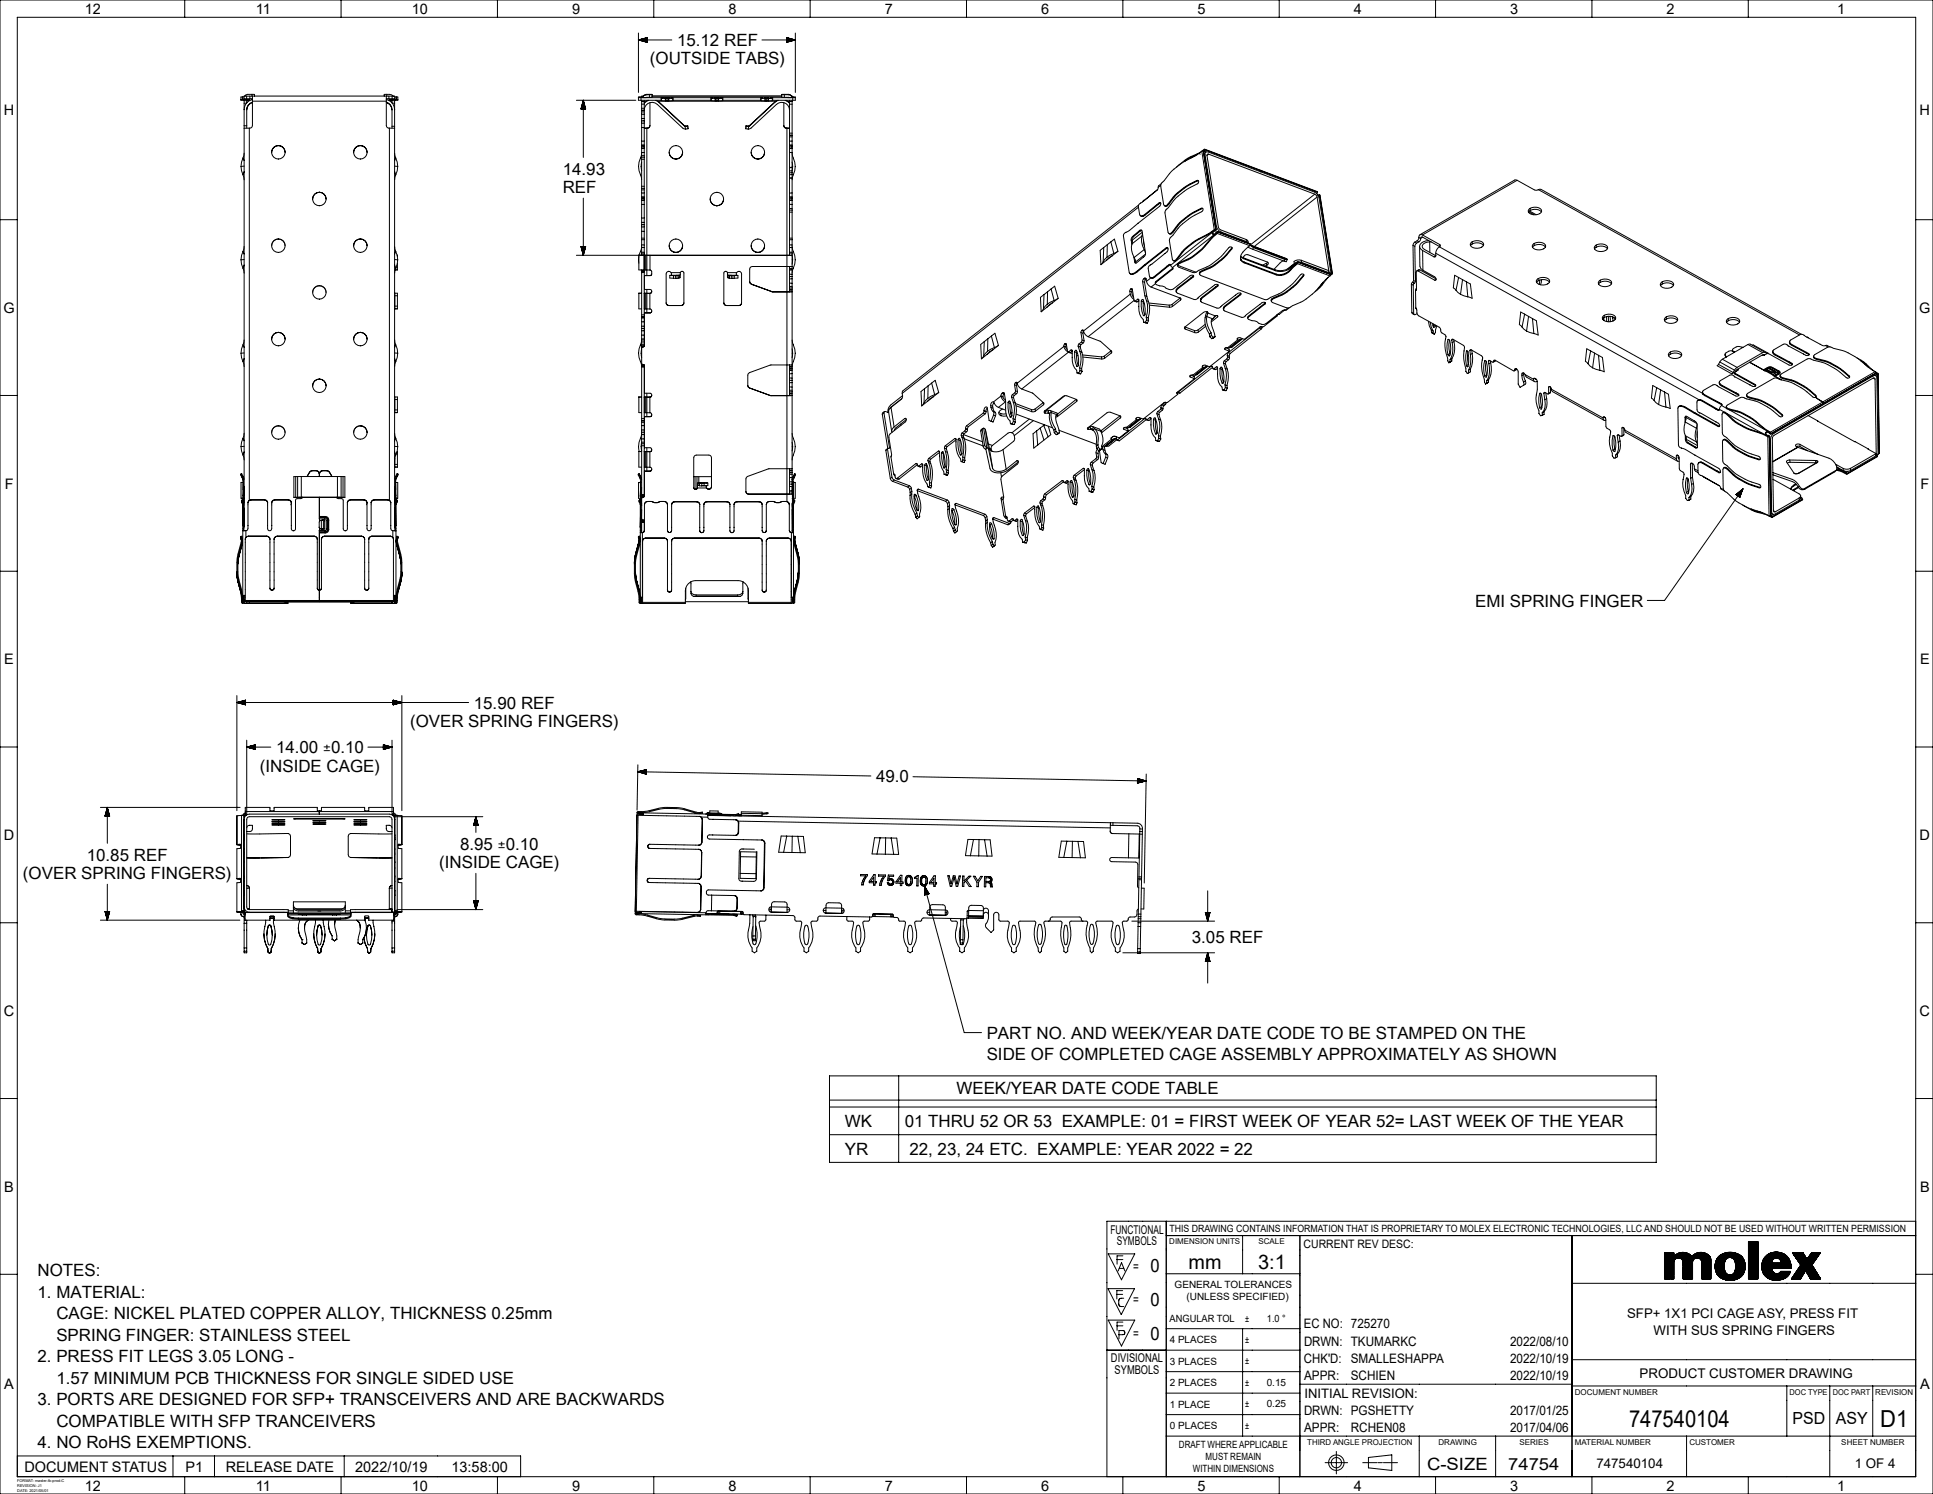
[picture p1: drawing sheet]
<svg xmlns="http://www.w3.org/2000/svg" width="559mm" height="432mm" viewBox="0 0 559 432" stroke-linecap="round" stroke-linejoin="round" font-family="sans-serif">
<defs><g id="words">
<g font-size="6.8">
<text x="470.9" y="412.3">747540104</text>
<text x="543.6" y="412.3">D1</text>
</g>
<g font-size="5.8">
<text x="343.6" y="366.8">mm</text>
<text x="363.7" y="366.8">3:1</text>
</g>
<g font-size="5.3">
<text x="332.6" y="367.8">0</text>
<text x="332.6" y="377.5">0</text>
<text x="332.6" y="387.3">0</text>
</g>
<g font-size="4.9">
<text x="195.7" y="13.3">15.12 REF</text>
<text x="187.9" y="18.6">(OUTSIDE TABS)</text>
<text x="162.7" y="50.5">14.93</text>
<text x="162.7" y="55.8">REF</text>
<text x="426.4" y="175.3">EMI SPRING FINGER</text>
<text x="137" y="204.8">15.90 REF</text>
<text x="118.5" y="210.1">(OVER SPRING FINGERS)</text>
<text x="79.8" y="217.7">14.00</text>
<text x="75.1" y="223">(INSIDE CAGE)</text>
<text x="253.3" y="226.1">49.0</text>
<text x="133" y="245.6">8.95</text>
<text x="25.1" y="248.8">10.85 REF</text>
<text x="127" y="250.9">(INSIDE CAGE)</text>
<text x="6.6" y="254.1">(OVER SPRING FINGERS)</text>
<text x="344.5" y="272.6">3.05 REF</text>
<text x="285.2" y="300.2">PART NO. AND WEEK/YEAR DATE CODE TO BE STAMPED ON THE</text>
<text x="285.2" y="306.4">SIDE OF COMPLETED CAGE ASSEMBLY APPROXIMATELY AS SHOWN</text>
<text x="276.5" y="316.2">WEEK/YEAR DATE CODE TABLE</text>
<text x="244.3" y="325.7">WK</text>
<text x="261.5" y="325.7">01 THRU 52 OR 53 EXAMPLE: 01 = FIRST WEEK OF YEAR 52= LAST WEEK OF THE YEAR</text>
<text x="244.3" y="333.7">YR</text>
<text x="262.9" y="333.7">22, 23, 24 ETC. EXAMPLE: YEAR 2022 = 22</text>
<text x="10.9" y="368.9">NOTES:</text>
<text x="10.9" y="375.1">1. MATERIAL:</text>
<text x="16.3" y="381.3">CAGE: NICKEL PLATED COPPER ALLOY, THICKNESS 0.25mm</text>
<text x="16.3" y="387.5">SPRING FINGER: STAINLESS STEEL</text>
<text x="10.9" y="393.7">2. PRESS FIT LEGS 3.05 LONG -</text>
<text x="16.3" y="399.9">1.57 MINIMUM PCB THICKNESS FOR SINGLE SIDED USE</text>
<text x="10.9" y="406.2">3. PORTS ARE DESIGNED FOR SFP+ TRANSCEIVERS AND ARE BACKWARDS</text>
<text x="16.3" y="412.4">COMPATIBLE WITH SFP TRANCEIVERS</text>
<text x="10.9" y="418.6">4. NO RoHS EXEMPTIONS.</text>
<text x="412.6" y="424.8">C-SIZE</text>
</g>
<g font-size="4.8">
<text x="518.2" y="411.6">PSD</text>
<text x="530.8" y="411.6">ASY</text>
<text x="436" y="424.7">74754</text>
</g>
<g font-size="4.4">
<text x="93.4" y="217.7">±0.10</text>
<text x="143.9" y="245.6">±0.10</text>
</g>
<g font-size="4.2">
<text x="24.5" y="4">12</text>
<text x="74" y="4">11</text>
<text x="119" y="4">10</text>
<text x="165.4" y="4">9</text>
<text x="210.6" y="4">8</text>
<text x="255.8" y="4">7</text>
<text x="301" y="4">6</text>
<text x="346.2" y="4">5</text>
<text x="391.4" y="4">4</text>
<text x="436.6" y="4">3</text>
<text x="481.8" y="4">2</text>
<text x="531.1" y="4">1</text>
<text x="1.1" y="33.2">H</text>
<text x="554.9" y="33.2">H</text>
<text x="1" y="90.4">G</text>
<text x="554.8" y="90.4">G</text>
<text x="1.4" y="141.2">F</text>
<text x="555.2" y="141.2">F</text>
<text x="1.3" y="192">E</text>
<text x="555.1" y="192">E</text>
<text x="1.1" y="242.8">D</text>
<text x="554.9" y="242.8">D</text>
<text x="1.1" y="293.6">C</text>
<text x="554.9" y="293.6">C</text>
<text x="1.3" y="344.4">B</text>
<text x="555.1" y="344.4">B</text>
<text x="1.3" y="401.6">A</text>
<text x="555.1" y="401.6">A</text>
<text x="7.1" y="425.3">DOCUMENT STATUS</text>
<text x="53.6" y="425.3">P1</text>
<text x="65.2" y="425.3">RELEASE DATE</text>
<text x="102.7" y="425.3">2022/10/19</text>
<text x="130.5" y="425.3">13:58:00</text>
<text x="24.5" y="430.8">12</text>
<text x="74" y="430.8">11</text>
<text x="119" y="430.8">10</text>
<text x="165.4" y="430.8">9</text>
<text x="210.6" y="430.8">8</text>
<text x="255.8" y="430.8">7</text>
<text x="301" y="430.8">6</text>
<text x="346.2" y="430.8">5</text>
<text x="391.4" y="430.8">4</text>
<text x="436.6" y="430.8">3</text>
<text x="481.8" y="430.8">2</text>
<text x="531.1" y="430.8">1</text>
</g>
<g font-size="3.9">
<text x="327.6" y="367.2">=</text>
<text x="327.6" y="377">=</text>
<text x="470.4" y="381">SFP+ 1X1 PCI CAGE ASY, PRESS FIT</text>
<text x="327.6" y="386.7">=</text>
<text x="478" y="385.8">WITH SUS SPRING FINGERS</text>
<text x="474" y="398.2">PRODUCT CUSTOMER DRAWING</text>
<text x="461.5" y="424.4">747540104</text>
<text x="536.2" y="424.4">1 OF 4</text>
</g>
<g font-size="3.8">
<text x="377" y="383.9">EC NO: 725270</text>
<text x="377" y="388.9">DRWN: TKUMARKC</text>
<text x="436.5" y="388.9">2022/08/10</text>
<text x="377" y="393.9">CHK'D:</text>
<text x="390.5" y="393.9">SMALLESHAPPA</text>
<text x="436.5" y="393.9">2022/10/19</text>
<text x="377" y="398.9">APPR:</text>
<text x="390.5" y="398.9">SCHIEN</text>
<text x="436.5" y="398.9">2022/10/19</text>
<text x="377.1" y="403.9">INITIAL REVISION:</text>
<text x="377" y="408.9">DRWN: PGSHETTY</text>
<text x="377" y="413.9">APPR:</text>
<text x="390.5" y="413.9">RCHEN08</text>
<text x="436.5" y="408.9">2017/01/25</text>
<text x="436.5" y="413.9">2017/04/06</text>
</g>
<g font-size="3.5">
<text x="321" y="356.5">FUNCTIONAL</text>
<text x="322.9" y="360">SYMBOLS</text>
<text x="321.2" y="393.8">DIVISIONAL</text>
<text x="322.2" y="397.2">SYMBOLS</text>
</g>
<text font-size="3.4" x="376.9" y="360.7">CURRENT REV DESC:</text>
<g font-size="2.9">
<text x="338" y="356.1">THIS DRAWING CONTAINS INFORMATION THAT IS PROPRIETARY TO MOLEX ELECTRONIC TECHNOLOGIES, LLC AND SHOULD NOT BE USED WITHOUT WRITTEN PERMISSION</text>
<text x="339.6" y="372.2">GENERAL TOLERANCES</text>
<text x="343" y="375.8">(UNLESS SPECIFIED)</text>
<text x="338.1" y="382">ANGULAR TOL</text>
<text x="360" y="381.9">±</text>
<text x="366.3" y="382">1.0 °</text>
<text x="338.2" y="388.2">4 PLACES</text>
<text x="360" y="388.2">±</text>
<text x="338.2" y="394.4">3 PLACES</text>
<text x="360" y="394.4">±</text>
<text x="338.2" y="400.6">2 PLACES</text>
<text x="360" y="400.6">±</text>
<text x="366.2" y="400.6">0.15</text>
<text x="338.2" y="406.8">1 PLACE</text>
<text x="360" y="406.8">±</text>
<text x="366.2" y="406.8">0.25</text>
<text x="338.2" y="413">0 PLACES</text>
<text x="360" y="413">±</text>
<text x="340.8" y="418.4">DRAFT WHERE APPLICABLE</text>
<text x="344.8" y="425.6">WITHIN DIMENSIONS</text>
<text x="348.5" y="422">MUST REMAIN</text>
</g>
<text font-size="2.4" x="542.1" y="403.1">REVISION</text>
<g font-size="2.3">
<text x="338" y="359.6">DIMENSION UNITS</text>
<text x="363.8" y="359.6">SCALE</text>
<text x="455.3" y="403.1">DOCUMENT NUMBER</text>
<text x="517.3" y="403.1">DOC TYPE</text>
<text x="529.8" y="403.1">DOC PART</text>
<text x="377.9" y="417.6">THIRD ANGLE PROJECTION</text>
<text x="415.9" y="417.6">DRAWING</text>
<text x="439.2" y="417.6">SERIES</text>
<text x="455.3" y="417.6">MATERIAL NUMBER</text>
<text x="488.4" y="417.6">CUSTOMER</text>
<text x="532.3" y="417.6">SHEET NUMBER</text>
</g>
<g font-size="1.1">
<text x="5" y="428.3">FORMAT: master-tb-prod-C</text>
<text x="5" y="429.7">REVISION: J1</text>
<text x="5" y="431.1">DATE: 2021/05/01</text>
</g>
</g></defs>
<g fill="none" stroke="#000" stroke-width=".29">
<path d="M0 0h558.8v431.8h-558.8zM5 5h548.8v421.8h-548.8zM53.4 0v5M98.6 0v5M143.8 0v5M184.6 9.5v17.2M184.6 11.5h9.6M184.6 11.5l2.5 .7M184.8 11.5h2.3M184.9 11.7h2.2M184.9 11.4h2.2M185.1 11.7h2"/>
<path d="M185.3 11.8h1.8M185.3 11.3h1.8M185.5 11.3h1.6M185.7 11.9h1.4M185.9 11.9h1.2M185.9 11.2h1.2M186.1 11.1h1M186.3 12h.8M186.3 11.1h.8M186.5 12.1h.6M186.6 12.1h.5M186.6 11h.5"/>
<path d="M186.8 10.9h.3M187 12.2h.1M187.1 10.9v1.3M187.1 10.9l-2.5 .6M189 0v5M220.3 11.5h9.6M227.4 10.9v1.3M227.4 12.2h.1M227.4 12.1h.6M227.4 12h.8M227.4 11.9h1.4M227.4 11.7h2"/>
<path d="M227.4 11.7h2.1M227.4 10.9h.2M227.4 11h.4M227.4 11l.8 .1M227.4 11.1h1M227.4 11.2h1.2M227.4 11.2l1.6 .1M227.4 11.3h1.8M227.4 11.4h2.1M227.4 11.5h2.3M227.4 10.9l2.5 .6M227.8 12.1l-.4 .1"/>
<path d="M228.6 11.9l-1.2 .1M229.2 11.8h-1.8M229.9 9.5v17.2M229.9 11.5l-2.5 .7M234.2 0v5M279.4 0v5M324.6 0v5M369.8 0v5M415 0v5M460.2 0v5M505.4 0v5M70.1 28.8h-.5"/>
<path d="M70.1 28h.1M70.1 28v.8M70.1 28.8h.1M70.5 28.8l1.8 .2M70.5 28.8h-.4M70.5 28h-.4M70.6 36.3v.8M70.6 29.1v.7M70.6 28.8v.3M70.6 29.8v6.5M70.6 37.1v108.6M70.6 36.3h.7"/>
<path d="M70.6 29.8h.6M70.6 29.1h.7M71.3 27.8h-.8l.1 1.1-1 .1v-1h.5M71.3 28.5l-.8 .1M71.3 27.8v.7M71.3 28.5h.9M71.3 27.8h.9M71.3 36.3v.7M71.3 29.1v.6M71.3 28.8v.3M72.1 37l-1.5 .1M72.1 37v107.6"/>
<path d="M72.2 27.8v.7M72.8 27.3h-1.2l-.9 .5M72.8 27.3h.8v.5M72.8 27.3v.5M73 29.2v7.1a.78 .78 0 0 1-.9 .7M73 27.8v1.4M73 28.5h-.8M73 27.8h-.8M73 28.8a2.99 2.99 0 0 0-2.4 2.9M73 29.5a2.25 2.25 0 0 0-1.7 2.2v4.6M73 29.7a2.25 2.25 0 0 0-1.7 2.1M73 27.8h38.7"/>
<path d="M73 29.2h38.7M111.7 29.2v7.1a.78 .78 0 0 0 .9 .7M111.7 27.8v1.4M111.7 28.5h.7M111.7 27.8h.7M111.7 29.5a2.25 2.25 0 0 1 1.6 2.2v4.8M111.7 28.8a3 3 0 0 1 2.4 2.9M111.7 29.7a2.25 2.25 0 0 1 1.6 2.1M111.8 27.3l1.4 .1 .5 .4M111.8 27.3h-.7v.5M111.8 27.3v.5M112.4 27.8v.7"/>
<path d="M112.4 28.5h1M112.4 27.8h1M112.6 37l1.5 .1M112.6 37v107.6M113.3 28.9v.2M113.3 36.5v.5M113.3 29.1v.6M113.3 36.5h.8M113.3 29.1h.8M113.4 27.8h.7v1.1l.9 .1v-1h-.4M113.4 28.5l.7 .1M113.4 27.8v.7"/>
<path d="M113.4 29.8h.7M114.1 36.5v.6M114.1 29.1v.7M114.1 28.8v.3M114.1 29.8v6.7M114.1 37.1v108.6M114.1 28.8l-1.8 .2M114.1 28.8h.4M114.1 28h.4M114.5 28h.1M114.5 28v.8M114.5 28.8h.1"/>
<path d="M114.6 28.8h.4M166.6 29h17.2M168 31.4v.1M168 31.3v.2M168.1 30.9v.6M168.2 30.7v.8M168.3 30.3v1.2M168.3 30.1v1.4M168.4 29.7v1.8M168.5 29.6v1.9M168.5 29.4v2.1M168.6 29v16.5"/>
<path d="M168.6 29l-.6 2.5M168.6 29l.7 2.5h-1.3M168.7 29.2v2.3M168.7 29.4v2.1M168.8 29.7v1.8M168.9 29.9v1.6M169 30.3v1.2M169 30.5v1M169.1 30.7v.8M169.2 31.1v.4M169.2 31.3v.2M184.6 28.2h.7"/>
<path d="M185 28h-.4v1h.7M185 28h.1M185.3 29h5.8M185.3 28.2h5.8M185.3 28.2v.8M185.5 28h-.5M185.5 35.6v1.2M185.5 31.9v.4M185.5 31.3v.6M185.5 29.4v.7M185.5 29v.3M185.5 33v1.3"/>
<path d="M185.5 29.3v.1M185.5 30.1v1.2M185.5 31.9h.1M185.5 32.3v.7M185.5 34.3v1.3M185.5 36.8v4M185.5 33h.7M185.5 36.8h.7M185.5 34.3h.7M185.5 34.9h.7M185.5 35.6h.7M185.5 32.3h.7"/>
<path d="M185.5 31.9h.7M185.5 31.3h.7M185.5 30.1h.7M185.5 29.3h.7M185.7 28.1h-.2M185.9 27.8h-.4v.4l1.5-.1M186.2 31.8a2.25 2.25 0 0 1 1.4-2 2.25 2.25 0 0 1 2.4 .4l7.3 6.8 .9 .3M186.2 37.1l.8-.1zM186.2 35.6v1.2M186.2 31.9v.4M186.2 31.3v.6M186.2 29.4v.7"/>
<path d="M186.2 29v.3M186.2 33v1.3M186.2 29.3v.1M186.2 30.1v1.2M186.2 31.9h.1M186.2 32.3v.7M186.2 34.3v1.3M186.2 36.8v4M187 27.3l-1.1 .4-.3 .5M187 27.4l-.8 .2-.5 .6M187 27.3h1.5v.8h-.8M187 27.4h.7"/>
<path d="M187 37h.1M187 27.3v.1M187 37.1v36.7M187.1 37v.1M187.2 29l-1 .7M187.5 29l-1.3 .8M187.7 28.1l-1 .1M187.7 27.4v.7M187.9 36.3l-.1 .4-.7 .4M187.9 36.3l-.1 .4-.7 .3M187.9 29.7v6.6M188.5 27.4h-.8"/>
<path d="M188.5 27.8h37.5M189.5 29l1 .6M189.8 29l.7 .5M190.2 29.3h34M190.5 29.6l7.4 6.9M190.5 29.5l7.4 6.8M190.5 29.5v.1M191.1 29h.1M191.1 28.2h.6M191.1 28.2v.8M191.2 28.3v.8l1.1 .1M191.7 28.3h-.5l1.1 .1"/>
<path d="M191.7 28.2v.1M192.3 28.4v.8M192.3 29.2h.1M192.3 28.4h.1M192.4 28.4h.4M192.4 28.4v.8M192.4 29.2h.4M192.5 28.3h.7M192.5 28.3h-.4l.4 .1M192.5 28.4h.7M192.5 28.3v.1M192.8 28.4v.8"/>
<path d="M193.2 28.3h.4l-.4 .1M193.2 28.3v.1M193.3 28.4h-.5M193.3 28.4v.8M193.3 29.2h-.5M193.3 29.2h.1M193.3 28.4h.1M194 28.3h.5l-1.2 .1M194 28.2v.1M194.5 29h.1M194.5 28.3v.8l-1.2 .1M194.6 28.2h-.6"/>
<path d="M194.6 29h10.9M194.6 28.2h10.9M194.6 28.2v.8M197.9 36.3l.3 .1M197.9 36.5l.2 .1M197.9 36.3v.2M198.1 36.6h.1M198.1 36.6l.1 .7M198.2 36.4v.2M198.8 36.4l-.6 .2M198.8 36.4h-.6M198.8 36.4l.1 .8"/>
<path d="M198.9 37.2l-.7 .1M198.9 37.1v.1M205.5 29h.1M205.5 28.2h.6M205.5 28.2v.8M205.6 28.3v.8l1.1 .1M206.1 28.3h-.5l1.1 .1M206.1 28.2v.1M206.7 28.4v.8M206.7 29.2h.1M206.7 28.4h.1M206.8 28.4h.4"/>
<path d="M206.8 28.4v.8M206.8 29.2h.4M206.9 28.3h.7M206.9 28.3h-.4l.4 .1M206.9 28.4h.7M206.9 28.3v.1M207.2 28.4v.8M207.6 28.3h.4l-.4 .1M207.6 28.3l.1 .9M207.7 28.4h-.5M207.7 29.2h-.5M207.7 28.4v.8"/>
<path d="M207.7 29.2h.1M207.7 28.4h.1M208.4 28.3h.5l-1.2 .1M208.4 28.2v.1M208.9 29h.1M208.9 28.3v.8l-1.2 .1M209 28.2h-.6M209 29h10.9M209 28.2h10.9M209 28.2v.8M215.6 37.2l.7 .1M215.6 37.1v.1"/>
<path d="M215.7 36.4l.6 .2M215.7 36.4h.6M215.7 36.4l-.1 .8M216.3 36.6h.1M216.3 36.4v.2M216.4 36.6l-.1 .7M216.6 36.3l-.3 .1M216.6 36.5l-.2 .1M216.6 36.3v.2M219.9 29h.1M219.9 28.2h.6M219.9 28.2v.8"/>
<path d="M220 28.3v.8l1.1 .1M220.5 28.3h-.5l1.1 .1M220.5 28.2v.1M221.1 28.4v.8M221.1 29.2h.1M221.1 28.4h.1M221.2 28.4h.4M221.2 28.4v.8M221.2 29.2h.4M221.3 28.3h.7M221.3 28.3h-.4l.4 .1M221.3 28.4h.7"/>
<path d="M221.3 28.3v.1M221.6 28.4v.8M222 28.3h.4l-.4 .1M222 28.3v.1M222.1 28.4h-.5M222.1 28.4v.8M222.1 29.2h-.5M222.1 29.2h.1M222.1 28.4h.1M222.8 28.3h.5l-1.2 .1M222.8 28.2v.1M223.3 29h.1"/>
<path d="M223.3 28.3v.8l-1.2 .1M223.4 28.2h-.6M223.4 29h5.8M223.4 28.2h5.8M223.4 28.2v.8M223.9 29.6l-7.3 6.9M223.9 29.5l-7.3 6.8M223.9 29.5v.1M224.7 29l-.8 .5M225 29l-1.1 .6M226 27.4h.7M226.6 36.3l.1 .4 .6 .4"/>
<path d="M226.6 36.3l.1 .4 .6 .3M226.6 29.7v6.6M226.7 28.1l1.5 .1M226.7 27.4h1.3M226.7 27.4v.7M227 29l1.2 .8M227.3 29l.9 .7M227.3 37h.2M227.3 37v.1M227.5 37h.7zM227.5 37.1v107.9M228 27.3h-2v.8h.7"/>
<path d="M228 27.3l.8 .4 .2 .5-.2-.4-.8-.4M228 27.3v.1M228.2 31.8a2.25 2.25 0 0 0-1.3-2 2.25 2.25 0 0 0-2.4 .4l-7.4 6.8-.8 .3M228.2 39.1v.5M228.2 38.5v.6M228.2 29.4v.7M228.2 29v.3M228.2 29.3v.1M228.2 30.1v8.4M228.2 39.1h.1M228.2 39.6v1.2M228.2 39.6h.8"/>
<path d="M228.2 39.1h.8M228.2 38.5h.8M228.2 30.1h.8M228.2 29.3h.8M228.9 27.8h.1v.4l-1.5-.1M229 28.1h.1M229 39.1v.5M229 38.5v.6M229 29.4v.7M229 29v.3M229 29.3v.1M229 30.1v8.4"/>
<path d="M229 39.1h.1M229 39.6v1.2M229 28h.9v1h-.7M229.2 28.2v.8M229.9 28.2h-.7M69.7 48.1l.5 2.4M70.2 50.5l.4 1.4M70.2 45.7l-.5 2.4M70.2 45.7l.4 .7M70.6 44.3l-.4 1.4M70.6 48l-.9 .1M70.6 49.6l-.4 .9"/>
<path d="M80.5 42.1a1.95 1.95 0 0 0-2 1.9M80.5 42.1a1.95 1.95 0 0 1 1.9 1.9M80.5 42.1h.1M92.3 55.6a1.95 1.95 0 0 1 2 1.9M92.3 55.6a1.95 1.95 0 0 0-1.9 1.9M92.3 55.6h.1M104.2 42.1a1.95 1.95 0 0 1 1.9 1.9M104.2 42.1a1.95 1.95 0 0 0-2 1.9M104.2 42.1h.1M114.1 44.3l.3 1.4M114.1 48l.9 .1M114.1 49.6l.3 .9"/>
<path d="M114.4 50.5l-.3 1.4M114.4 45.7l.6 2.4M114.4 45.7l-.3 .7M115 48.1l-.6 2.4M168.6 57.3v16.5M185.3 48.1l.2 1.3M185.5 44.3l-.1 .7a6.3 6.3 0 0 0 0 6.2l.1 .7M185.5 46.8l-.2 1.3M185.5 54.4v.5M185.5 45v.4M185.5 53.8v.6M185.5 45.4v.6"/>
<path d="M185.5 55.8v1.1M185.5 40.8v1.1M185.5 57.9v1.2M185.5 42.9v1.2M185.5 41.9v1M185.5 44.1v.9M185.5 46v7.8M185.5 54.9v.9M185.5 56.9v1M185.5 59.1v3.9M185.5 41.9h.7M185.5 56.9h.7"/>
<path d="M185.5 57.9h.7M185.5 42.9h.7M185.5 55.8h.7M185.5 40.8h.7M185.5 59.1h.7M185.5 44.1h.7M185.5 54.4h.7M185.5 45.4h.7M185.5 42.4h.7M185.5 42h.7M185.5 57.4h.7M185.5 57h.7"/>
<path d="M185.5 45h.7M185.5 54.9h.7M185.5 53.8h.7M185.5 46h.7M185.5 48.1h-.2M186.2 54.4v.5M186.2 45v.4M186.2 53.8v.6M186.2 45.4v.6M186.2 55.8v1.1M186.2 40.8v1.1M186.2 57.9v1.2"/>
<path d="M186.2 42.9v1.2M186.2 41.9v1M186.2 44.1v.9M186.2 46v7.8M186.2 54.9v.9M186.2 56.9v1M186.2 59.1v3.9M193.4 44a1.95 1.95 0 0 0 2 2M195.4 46h.1M197.3 44a1.95 1.95 0 0 1-1.9 2M205.3 57.5a1.95 1.95 0 0 0 1.9 2M207.2 59.5h.1"/>
<path d="M209.2 57.5a1.95 1.95 0 0 1-2 2M217.1 44a1.95 1.95 0 0 0 2 2M219.1 46h.1M221 44a1.95 1.95 0 0 1-1.9 2M228.2 50.5v.9M228.2 51.4v.1M228.2 48.4v.1M228.2 55.8v1.1M228.2 40.8v1.1M228.2 48.5v.9M228.2 57.9v1.2M228.2 42.9v1.2"/>
<path d="M228.2 41.9h.8M228.2 41.9v1M228.2 44.1v4.3M228.2 49.4v1.1M228.2 51.5v4.3M228.2 56.9v1M228.2 59.1v1.2M228.2 56.9h.8M228.2 57.9h.8M228.2 42.9h.8M228.2 55.8h.8M228.2 40.8h.8"/>
<path d="M228.2 48.5h.8M228.2 59.1h.8M228.2 44.1h.8M228.2 51.4h.8M228.2 49.9h.8M228.2 49.4h.8M228.2 42.4h.8M228.2 42h.8M228.2 57.4h.8M228.2 57h.8M228.2 50.5h.8M228.2 51.5h.8"/>
<path d="M228.2 48.4h.8M229 44.3l.1 .7a6.3 6.3 0 0 1 0 6.2l-.1 .7M229 46.8l.1 1.3M229 50.5v.9M229 51.4v.1M229 48.4v.1M229 55.8v1.1M229 40.8v1.1M229 48.5v.9M229 57.9v1.2M229 42.9v1.2M229 41.9v1"/>
<path d="M229 44.1v4.3M229 49.4v1.1M229 51.5v4.3M229 56.9v1M229 59.1v1.2M229 48.1h.1M229.1 48.1l-.1 1.3M329.1 59.9l-68.3 53.8M329.1 59.3l-68.1 53.6-.2 .8M330.7 57.9l-.2 .3M330.7 57.9v.1M331.1 57.7l-.4 .2"/>
<path d="M334.7 54.8l-5.6 4.5 .3 2.6 .5 .5h.5M334.8 54.1l-.3 .8-.6 .5M335.1 58.6l.3-.1 .2 .3-.3 .8-8.7 7-1.1 .6M335.1 58.6l-4.7 3.8M335.1 58.6l.2 .1M335.3 58.7l-4.8 3.8M335.5 58.6l-.2 .1M335.5 53.6l-.7 .5M335.7 53.1l-.7 .6-.2 .4M336.6 59.5h.8M337.2 59.4l.2 .1M342.7 46.5l-.2 .1"/>
<path d="M342.7 46.5h.1M344.2 45.6l-1.5 .9M344.2 45.6h.2M345.9 44.8l-1.7 .8M345.9 52.2l.5 .1v.6a22.8 22.8 0 0 0-9.1 7.5l-.5 .7v.4l.9 5.6 .1 .3h.7M345.9 52.2a20.1 20.1 0 0 0-8.7 7.2M345.9 52.2l.2 .1M346.1 52.3a18.6 18.6 0 0 0-8.4 7l-.3 .2M346.4 52.3h-.3M346.9 44.5l.1 .1M347.4 43.7l-1.3 1a21.9 21.9 0 0 0-10 8l-.5 .6-.1 .5 .9 5.3 .1 .3h.7M347.4 43.7l3.6 22.7"/>
<path d="M347.9 43.7h-.5M347.9 43.7h.1M347.9 43.7l3.6 22.6M347.9 43.7l3.7 22.7M347.9 43.6v.1M348.1 43.4l-.3 .3M348.1 43.5l-.2 .1M348.2 43.4h.1M348.2 43.4l-.1 .1M348.2 43.7l-.2 .1M348.2 43.7l.5 .2M348.3 43.1l32.5 12.4"/>
<path d="M348.3 44.7l.2-.7 .8-.1 30.7 11.6a2.35 2.35 0 0 1 1.3 1.7l3.5 21.9M348.3 44.7l3.3 20.7M348.3 44.7l-.1 .2M348.4 43.3l-.3-.1a13.5 13.5 0 0 1-4.7 2.5l-3.3 2.7M348.4 43.3h.1M348.4 43.3l32.4 12.2M348.4 43.3l-.2 .4M348.6 44l-.5 .4M348.9 45l3.4 21 .6 .4 7.4 2.8M349.4 44.6l-.5 .1v.3M349.4 44.6l30.7 11.5M349.4 44.6l-.5 .3"/>
<path d="M364.6 49.4l-.1 .3M364.6 49.4l-.1-.2 .1 .2M364.6 49.4h.1M364.6 49.4l16.2 6.1M380.1 56.1l.6 .8M380.1 56.1l-18.7 14.7M380.6 55.9h.1M380.7 56.9l3.5 21.9M380.7 56.9l-18.1 14.4M380.8 55.5l-.2 .4M380.8 55.5h.1M381.5 56.3l-.5 .1"/>
<path d="M381.5 56.3l3.7 22.8M381.5 56.3l3.6 22.7M438.6 52.1l5 2.8 .7 .1 .4-.2M438.6 52.1l-.7-.1-27.4 15.8M438.6 52.1l-27.4 15.8M444.7 54.8l.8-.1 75.2 41.9M444.7 54.8l75.5 42M0 63.5h5M69.7 75.1l.5 2.4M70.2 77.5l.4 1.4M70.2 72.7l-.5 2.4M70.2 72.7l.4 .7"/>
<path d="M70.6 71.3l-.4 1.4M70.6 75l-.9 .1M70.6 76.6l-.4 .9M80.5 69.1a1.95 1.95 0 0 0-2 1.9M80.5 69.1a1.95 1.95 0 0 1 1.9 1.9M80.5 69.1h.1M104.2 69.1a1.95 1.95 0 0 0-2 1.9M104.2 69.1a1.95 1.95 0 0 1 1.9 1.9M104.2 69.1h.1M114.1 71.3l.3 1.4M114.1 75l.9 .1M114.1 76.6l.3 .9"/>
<path d="M114.2 78h.7M114.4 77.5l-.3 1.4M114.4 72.7l.6 2.4M114.4 72.7l-.3 .7M114.5 77.2h.4M114.8 73.7l.1 .4M114.9 77.2v.8M114.9 78h-.7M114.9 76.1v1.1M114.9 78h.1M115 75.1l-.6 2.4M166.6 73.8h19.7"/>
<path d="M168 71.3h1.3l-.7 2.5M168 71.3l.6 2.5M168 71.3h.1M168 71.3v.2M168.1 71.3v.6M168.2 71.3v.8M168.2 71.3l.1 1.2M168.3 71.3v1.4M168.4 71.3v1.7M168.5 71.3v1.9M168.5 71.3v2.1M168.7 71.3v2.3"/>
<path d="M168.8 71.3l-.1 2.1M168.8 71.3v1.7M168.9 71.3v1.5M169 71.3v1.2M169 71.3v1M169.1 71.3v.8M169.2 71.3v.4M169.3 71.3l-.1 .2M184.7 74.1v2M184.7 73.8h1.5M185.4 78l.1 .9M185.4 73.7l.8 .1"/>
<path d="M185.5 71.3l-.7 2.4M185.5 65.6v1.2M185.5 72.9v.3M185.5 68.8v.5M185.5 78.5v.3M185.5 69.3v1.5M185.5 78.1v.3M185.5 73.2v.6M185.5 63v1.3M185.5 64.3v1.3M185.5 66.8v2M185.5 70.8v2.1"/>
<path d="M185.5 78v.1M185.5 78.4v.1M185.5 78.8v12.2M185.5 63h.7M185.5 66.8h.7M185.5 70.8h.7M185.5 71.5h.7M185.5 73.2h.7M185.5 69.3h.7M185.5 78.4h.7M185.5 64.3h.7M185.5 64.9h.7"/>
<path d="M185.5 65.6h.7M185.5 72.9h.7M185.5 68.8h.7M185.5 78.8h.7M185.5 78.5h.7M185.5 78.1h.7M186.2 78h.5M186.2 73.8v4.2M186.2 65.6v1.2M186.2 72.9v.3M186.2 68.8v.5M186.2 78.5v.3"/>
<path d="M186.2 73.7h-1.5v4.3h1.5M186.2 69.3v1.5M186.2 78.1v.3M186.2 73.2v.5M186.2 73.7v.1M186.2 63v1.3M186.2 64.3v1.3M186.2 66.8v2M186.2 70.8v2.1M186.2 78.4v.1M186.2 78.8v12.2M186.3 73.8h.4"/>
<path d="M186.3 73.8h41.2M186.3 73.8l-.1 4.3M186.7 73.8h.3M186.7 78h.3M186.7 73.8v4.2M187 78v1.6M187 73.8h.9v4.2M187 78h.9M187 73.8v4.2M187.9 78l.4 .2 .1 .3v.7l-.4 .5M188 79.6h-1.7v4.1h1.7l.3 .1 .1 .5M188 79.6v.1"/>
<path d="M193.3 78.4l-.4 .1-.3 .7v8.4l.1 .3 .6 .4M193.3 78.4h.1M193.4 78.4l.6 .4M193.4 71a1.95 1.95 0 0 0 2 2M193.6 79.6v.8h1.1M194 78.8v.8M194 78.8h2.7M194 79.6h-.4l1.1 .1v.7M194 79.6h2.2M194.7 79.7h.7M195.4 79.7v.7M195.4 73h.1"/>
<path d="M196.1 79.7h-.7M196.2 79.6h-.8l.7 .1v.7h-.7M196.4 79.6h-.2M196.4 79.6v.7M196.7 79.4l-.3 .2M196.7 79.4l-.1 .8-.2 .1M196.7 78.8v.6M196.7 78.8l.1-.3 .5-.1 .4 .5v8.7l-.1 .3-.6 .4M197.3 71a1.95 1.95 0 0 1-1.9 2M210.3 78.8v.6M210.3 78.8l-.2-.3-.4-.1-.4 .5v8.7l.3 .6 .4 .1M210.3 78.8h2.7"/>
<path d="M210.3 79.4l.2 .2M210.3 79.4v.8l.2 .1M210.5 79.6h.2M210.5 79.6v.7M210.7 79.6h.8l-.6 .1v.7h.7M210.7 79.6h2.2M210.9 79.7h.7M211.6 79.7v.7M212.3 79.7h-.7M212.9 79.6h.4l-1 .1v.7M213 78.8l-.1 .8M213.3 79.6v.8h-1"/>
<path d="M213.6 78.4l-.6 .4M213.6 78.4h.1M213.6 78.4l.4 .1 .4 .7v8.4l-.1 .3-.7 .4M217.1 71a1.95 1.95 0 0 0 2 2M219.1 73h.1M221 71a1.95 1.95 0 0 1-1.9 2M228.1 73.8h-.6M228.1 73.8h.8M228.2 73.2l-.1 .6M228.2 72.9v.3M228.2 60.3v.4M228.2 60.7v.6"/>
<path d="M228.2 68.8v.5M228.2 69.3v1.5M228.2 77v.6M228.2 77.9v.1M228.2 78v1.3M228.2 61.3v7.5M228.2 70.8v2.1M228.2 77.6v.3M228.2 79.3v1.3M228.2 78h.8M228.2 70.8h.8M228.2 71.5h.8"/>
<path d="M228.2 73.2h.8M228.2 60.7h.8M228.2 69.3h.8M228.2 79.9h.8M228.2 79.3h.8M228.2 72.9h.8M228.2 68.8h.8M228.2 60.3h.8M228.2 61.3h.8M228.2 77.6h.8M228.2 77.9h.8M228.9 73.8h-1.4"/>
<path d="M229 73.6l-.1 .2M229 71.3l.1 .7a6.3 6.3 0 0 1 0 6.2l-.1 .7M229 73.8l.1 1.3M229 72.9v.3M229 60.3v.4M229 60.7v.6M229 77l-11.9 .1-.4 .7v3.6M229 68.8v.5M229 69.3v1.5M229 73.2v.4M229 77v.6M229 77.9v.1"/>
<path d="M229 78v1.3M229 61.3v7.5M229 70.8v2.1M229 73.6v3.4M229 77.6v.3M229 79.3v1.3M229 75.1h.1M229.1 75.1l-.1 1.3M318.9 75.7l-.7 .8M319.1 71.5l-.2 4.2M320 74.3l-1.1 1.4M320.1 70.7l-2.1 1.6 .2 4.2"/>
<path d="M320.1 70.7l-.1 3.6M321.1 69.9l.9 3.4M321.1 69.9l1.1-.8 1 3.5M321.1 69.9l-1 .8M321.5 73.9l-1.6 1.3M322 73.3l-2 1M323.2 72.6l-1.2 .7M323.2 72.6l-5 3.9M325.4 67.2l-.3 .2-.3 .8 1.6 10.5 .2 .3 .8 .1M325.5 67.2h.1M326.5 79l.5 .3h.5M327 69.4l.2 1.2"/>
<path d="M327 69.4l.2 .1M327.2 70.5a5.1 5.1 0 0 0 .7 3.9M327.2 69.5l.1 .5M327.4 79.1h.1M327.4 68.4l-.4 1M327.4 68.4l.2 .1M327.4 79.1l.1 .2M327.5 79.3h.1M327.6 68.5l-.4 1M327.8 74.3l.2 1.4M328 75.7l.3 .1M328.1 75l.2 .8"/>
<path d="M328.3 75.8l.1 .3M329.6 66.5l-2.2 1.9M329.6 66.5h.4l.1 .3 1.1 6.3M329.6 66.5l.2 .1M329.6 62.2l.4 .4 .5-.1M329.8 66.6l-2.2 1.9M330 66.5l-.2 .1M330.1 68.2a5.1 5.1 0 0 0 .7 3.9M330.1 68.2l-2.9 2.3M330.2 67.1l-2.9 2.3-.1 1.1M330.2 67.4l-.1 .8M330.4 62.4l.1 .1"/>
<path d="M330.6 69.3l.2 1.9M330.8 72.1l.4 1M330.8 72.1l-2.9 2.3M331.2 73.4l-2.9 2.3-.4-1.3M331.2 73.1l-.4 1-2.2 1.9-.3 .1-.3-.4M336.8 73.3l-4.8 3.9 .3 2.6 .4 .5 .5-.1M336.8 73.2v.1M337.2 71.6l-8.7 7-1.1 .5M337.2 71.6l.3-.1a.94 .94 0 0 1-.1 1.3l-.6 .4M337.2 71.6l.2 .1M337.4 71.7l-8.7 6.9-1.2 .7M337.6 71.6l-.2 .1"/>
<path d="M337.6 77l-4.3 3.4M337.6 77h.1M337.9 67.5l.7 .1M338 76.5l.2-.1 .2 .3M338 76.5l-4.8 3.7M338 76.5l.2 .1M338.2 76.6l-.6 .4M338.3 76.5l-.1 .1M338.4 76.7l.5 .6M338.5 67.4l.1 .2M338.9 77.3l.3 .2-.2 .3M339 77.6l-4.8 3.7"/>
<path d="M339 77.6v.2M339 77.8l-4.8 3.8M339.1 77.4l-.1 .2M339.1 75.3l.8 .1M339.7 75.2l.2 .2M340.5 76.7l.3 .5 4.1 1.6 .8-.1M340.5 76.7l5.2 2M340.6 76.2l-.1 .7M340.6 76.2v.2M340.6 76.4l-.1 .3M344.9 79.8l-4.8 3.8M344.9 79.8l.1 .2"/>
<path d="M345 79.7l-.1 .1M346.9 78.6l-.2 .3 .1 .4M346.9 78.6l.1 .2M347 78.8l-.1 .6 .2 .2 18.5 7h.4l.8-.3a20.4 20.4 0 0 0 7.7-5.1l1.6-1.9 .7-.1v.6M347.2 60.2l.5 .1v.6a22 22 0 0 0-8.8 7.3l-.6 .5-.2 .9 .8 5.3 .2 .3h.6M347.2 60.2a20.1 20.1 0 0 0-8.7 7.2M347.2 60.2l.2 .1M347.4 60.3a18.6 18.6 0 0 0-8.5 7l-.3 .3M347.7 60.3h-.3M350.4 67.2l.1 .5 .4 .2M350.4 67.2l.2 .1M350.4 67.2l-12 9.5"/>
<path d="M350.4 67.1v.1M350.6 67.3l.3 .3M350.9 67.6v.3M350.9 67.9l-12 9.4M351 66.7h.1M351 66.7h.3M351 66.4l-1.3 1a21.7 21.7 0 0 0-10 7.8M351.1 66.6l-.1 .1M351.1 66.6l.2 .1M351.1 67.9h-.2M351.2 66.7l-.6 .6M351.3 66.4l-1.4 1.1a21.8 21.8 0 0 0-10 7.9"/>
<path d="M351.3 66.4h.1M351.3 66.4v.1M351.3 66.5l-.2 .1M351.5 66.3l-.5 .1M351.5 66.3h.1M351.5 66.3l.1 .1-.3 .3M351.6 67.2l-.7 .4M351.6 67.2v.2M351.6 67.1v.1M351.6 67.1v.3M351.6 67.4v.1M351.6 65.4a2.32 2.32 0 0 0 1.4 1.7"/>
<path d="M351.6 65.4l-.1 .1M351.6 67.4h.1M351.9 67.2l-.3 .2M351.9 67.2l-1.3 1.1a20.8 20.8 0 0 1-9.7 7.7l-.3 .2M351.9 67.2h.1M351.9 67.5l-1.3 1.1a20.9 20.9 0 0 1-10 7.8M351.9 67.5l9.4 3.5M352 66.9l9.5 3.7M352.1 67l-.1-.1-.4 .2M352.1 67v.1M352.1 67l9.4 3.6M352.1 67.1l-.2 .4"/>
<path d="M353 67.1l7.4 2.7M353 67.1l-.2 .1M356 71.8a18 18 0 0 1-8.8 6.5l-.3 .3M356 71.8l.1 .2M356.1 72v-.5l-.6-.1a21 21 0 0 1-9.1 6.9l-.7 .4M356.1 72a19.4 19.4 0 0 1-9.1 6.8M356.1 71.5l-.1 .3M358.6 74.7l.2 .4M358.6 74.2l.9 .6M358.7 74l.7 .5M358.8 75.2l.9 .8M358.8 75.1l.8 .6"/>
<path d="M358.8 75.1v.1M359.4 74.5l9.3 3.5M359.4 74.5l.1 .3M359.5 74.5a.97 .97 0 0 1 1.2-.9l5.7 2.2 .3 .2-.1 .4-.4 .3M359.5 74.8l9.2 3.5M359.6 75.7l.1 .3M359.6 75.7l9.3 3.5M359.7 76l9.2 3.5M360.3 69.2l.3 .2 .2 .8-.4-.4M360.3 69.2l.1 .6M360.8 71.4l1.3 .7M361.3 71l-2.1 2a2.03 2.03 0 0 0-.4 2.2"/>
<path d="M361.4 70.9l.3 .2M361.4 70.8l10.5 4M361.5 70.6l-.2 .4M361.5 70.6h.1M361.7 71.1l.7 .5M361.7 71.1l10.3 3.9M362.1 72.1l9.1 3.4M362.4 71.6l9.1 3.4M362.4 71.6l-.3 .5M366.1 76.1l-1.1 .5M366.1 76.1l.1 .6M366.2 76.7l-.5 .2"/>
<path d="M366.5 75.8l-.4 .3M368.7 78v.3M368.9 79.2l1.3 .2M368.9 79.2v.3M368.9 79.5l1.5 .1M370.2 79.4l.2 .2M371 75.4l-.9 .5-1.8 2M371.5 75l-.3 .5M371.9 74.8h.1M371.9 74.8l.1 .2M372 75h-.5M372.1 75l-.3 .6-.6-.1"/>
<path d="M372.9 77.4a4.8 4.8 0 0 1-4.2 .6M372.9 77.4v.2M372.9 77.6a4.8 4.8 0 0 1-4.2 .7M373 77.9a4.3 4.3 0 0 1-2.8 1.5M373 77.9v.3M373 78.2a4.3 4.3 0 0 1-2.6 1.4M374.2 76.2l-2.2 1.6M374.8 75.8l-.6 .4M375.1 75.9l-2.2 1.7M375.1 76l-2.1 1.9M375.1 75.9v.1M375.1 75.9h.1"/>
<path d="M375.1 76.2l-2.1 2M375.1 76.2l9.4 3.5M375.2 75.6l9.4 3.7M375.3 75.8l-.3-.1-2.1 1.7M375.3 75.8h.1M375.3 75.8l9.3 3.5M375.3 75.8l-.2 .4M375.4 75.7l.9 .1M376.2 75.2a2.39 2.39 0 0 0-2.1 .4l.1 .6M376.2 75.2l7.9 3 .1 .6M376.2 75.2l.1 .6M376.3 75.8l7.9 3"/>
<path d="M376.7 79.6a18 18 0 0 1-8.7 6.6l-.3 .2M376.7 79.6l.1 .2M376.8 79.8a19.4 19.4 0 0 1-9.1 6.8M376.9 79.3l-.2 .3M384.2 78.8l-.2 .2M384.2 78.8l.6 .3M384.5 79.7l-1.3 1.1a21.1 21.1 0 0 1-10.1 7.9l-.7 .3h-.4l-4.1-1.6-.3-.2 .1-.6M384.6 79.3h.1M384.6 79.3l-.1 .4M384.8 78.9h.3M384.8 79.1l-.2 .1M384.9 79.1h.1"/>
<path d="M384.9 79.1l-.3 .2M385.1 78.9v.1M385.1 79v.2l-.5 .4M408.5 70.9l.5 .3M408.5 70.9l.1 10.2M409 70l-.5 .9M409 70l.5 .3M409 71.2l.2 10.2M409.5 70.3l-.5 .9M409.7 69.6l.5 .3M409.7 69.6l-.7 .4M409.9 78.3l-.2-.1-.3 .4 .1 5.1"/>
<path d="M409.9 78.3l4.9 2.7M410.2 68.7l-.5 .9M410.2 68.7l.5 .3M410.2 69.9l-.7 .4M410.4 71.2l.1 5.7 .2 .7 .6 .5M410.5 78l-.9 .3M410.5 78l-.6 .3M410.5 78l4.7 2.6M410.7 68.8v.2M410.7 69l-.5 .9M411.2 67.9h-.7l-.3 .8M411.2 67.9l5 2.8"/>
<path d="M411.2 68.5h-.2l-.3 .3M411.2 68.5l5 2.8M411.2 68.5l-.5 .3M411.3 72.4l3.2 1.8M411.3 72.4v5.7M411.3 78.1l3.4 1.9a.67 .67 0 0 1 .3 1h-.2M413 69.5a2.72 2.72 0 0 0-2.6 1.6l.4 .9 .5 .4M413.3 69.9a1.93 1.93 0 0 0-2.2 1.5l.7 .7 3.3 1.8M413.3 69.9v3.1M413.7 69.9h-.4M415.1 73.2l76 42.3M415.1 73.2v.7"/>
<path d="M415.1 73.9l-.1 .3h-.5M415.1 73.9l-.6 .3M416.1 71.3a2.33 2.33 0 0 0-1 1.9M416.1 71.3l76 42.3M416.2 70.7l.2 .2-.2 .4M416.2 70.7v.6M416.2 71.3h-.1M425.2 70.2a2.67 2.67 0 0 1 3.6 .2 1.67 1.67 0 0 1-2.3 1.3 1.14 1.14 0 0 1-1.3-1.5zM425.6 69.9v.6M425.6 70.5l-.5 .5M425.6 70.5a2.69 2.69 0 0 1 3.2 .4M441.9 61.2l1.5 .9"/>
<path d="M442 60.5a2.66 2.66 0 0 1 3.6 .2 1.67 1.67 0 0 1-2.4 1.4 1.14 1.14 0 0 1-1.2-1.6zM442.1 61l2 1.1M442.3 60.2l.1 .6M442.4 60.8a2.69 2.69 0 0 1 3.2 .5M442.4 60.8l-.5 .5M443.1 70.7a2.66 2.66 0 0 1 3.7 .1 1.67 1.67 0 0 1-2.4 1.4 1.14 1.14 0 0 1-1.3-1.5zM443.5 70.4v.6M443.5 71l-.5 .5M443.5 71a2.69 2.69 0 0 1 3.3 .4M461 71.2a2.66 2.66 0 0 1 3.7 .1 1.67 1.67 0 0 1-2.4 1.4 1.14 1.14 0 0 1-1.3-1.5zM461.4 70.8v.7M461.4 71.5l-.5 .4"/>
<path d="M461.4 71.5a2.7 2.7 0 0 1 3.3 .4M553.8 63.5h5M70.2 99.7l-.5 2.4M70.2 99.7l.4 .7M70.6 98.2l-.4 1.5M80.5 96.1a1.95 1.95 0 0 0-2 1.9M80.5 96.1a1.95 1.95 0 0 1 1.9 1.9M80.5 96.1h.1M92.3 82.6a1.95 1.95 0 0 1 2 1.9M92.3 82.6a1.95 1.95 0 0 0-1.9 1.9M92.3 82.6h.1M104.2 96.1a1.95 1.95 0 0 1 1.9 1.9"/>
<path d="M104.2 96.1a1.95 1.95 0 0 0-2 1.9M104.2 96.1h.1M114.1 98.2l.3 1.5M114.1 88.5v.7M114.1 84.7v.8M114.1 84.7h.8v.8M114.1 89.3h.8M114.1 84.8h.1M114.1 89.2h.8M114.1 85.5v3M114.1 89.2v.1M114.1 88.5h.8"/>
<path d="M114.1 85.5h.8M114.4 99.7l.6 2.4M114.4 99.7l-.3 .7M114.9 88.5v.7M114.9 85.5v3M114.9 89.2v.1M184.7 84.8h.7M184.7 84.7v4.6h.8M184.7 84.7h.7M185.4 84.7v.1M185.5 98.2l-.1 .8a6.3 6.3 0 0 0 0 6.2l.1 .7M185.5 95.6v1.2"/>
<path d="M185.5 91.6v.3M185.5 97.9v.3M185.5 91v.6M185.5 98.2v.6M185.5 99.5v.3M185.5 99.8v.3M185.5 93v1.3M185.5 91.6h.1M185.5 91.9v1.1M185.5 94.3v1.3M185.5 96.8v1.1M185.5 98.8v.7"/>
<path d="M185.5 95.6h.7M185.5 93h.7M185.5 96.8h.7M185.5 98.2h.7M185.5 99.8h.7M185.5 94.3h.7M185.5 94.9h.7M185.5 91.9h.7M185.5 97.9h.7M185.5 91.6h.7M185.5 91h.7M185.5 98.8h.7"/>
<path d="M185.5 99.5h.7M186.2 95.6v1.2M186.2 91.6v.3M186.2 97.9v.3M186.2 91v.6M186.2 98.2v.6M186.2 99.5v.3M186.2 99.8v.3M186.2 93v1.3M186.2 91.6h.1M186.2 91.9v1.1M186.2 94.3v1.3"/>
<path d="M186.2 96.8v1.1M186.2 98.8v.7M186.2 84.8h.1M186.2 89.3h.1M186.3 84.8h.4M186.3 84.8h1.6M186.3 89.3h.4M186.7 84.8h.3M186.7 89.3h.3M186.7 84.8v4.5M187 83.7v1.1M187 89.3v1.1"/>
<path d="M187 84.8h.9M187 89.3h.9M187 84.8v4.5M187.9 89.3l.4 .1 .1 .6M187.9 84.8v4.5M187.9 84.8h.1M188 90.4h-1.7v9.5l-.3 .3M188 84.8h.1M188 90.4h.1M188.4 90l-.4 .4M188.4 84.3l-.4 .5M192.6 87.5l.3 .7 .4 .1"/>
<path d="M193.3 88.3h.1M193.3 88.3h3.7M194.7 80.4h.7M196.4 80.3h-.4M197 88.3h.1M197.7 87.5l-.4 .7-.3 .1M209.3 87.5l.3 .7 .4 .1M210 88.3h3.6M210 88.3h.1M210.5 80.3h.4M212.3 80.4h-.7M213.6 88.3h.1"/>
<path d="M214.4 87.5l-.1 .4-.7 .4M216.7 81.4l.5 .7M217.2 82.1l6 2.2M217.2 82.1h.1M223.2 84.3l.2 .1M223.2 84.3h.1M223.4 84.3h4.1M223.4 84.3v.1M228.2 82.8v.4M228.2 84.3h-.7M228.2 83.2v.4M228.2 83.9v.4"/>
<path d="M228.2 80.6v1.2M228.2 81.8v1M228.2 83.6v.3M228.2 84.3h.1M228.2 81.8h.8M228.2 83.2h.8M228.2 84.3h.8M228.2 80.6h.8M228.2 82.8h.8M228.2 83.6h.8M228.2 83.9h.8M229 98.2l.1 .8a6.3 6.3 0 0 1 0 6.2l-.1 .7"/>
<path d="M229 82.8v.4M229 84.3l-1.5 .1M229 83.2v.4M229 83.9v.4M229 80.6v1.2M229 81.8v1M229 83.6v.3M229 84.3v21.2M284.5 98.7l-.1 4.2M285.6 97.9l-.1 3.6M286.6 97.1l.9 3.4M288.6 99.8l-1.1 .7"/>
<path d="M288.6 99.8l-1-3.5-4.1 3.3 .2 4.1M288.6 99.8l-4.9 3.9M301.6 89.3l-.6 .8M301.8 85.1l-.2 4.2M302.8 87.9l-1.2 1.4M302.8 84.3v3.6M303.9 83.5l.8 3.4M304.3 87.5l-1.7 1.3M304.7 86.9l-1.9 1M305.9 86.2l-1.2 .7M305.9 86.2l-1-3.5-4.1 3.3 .2 4.1M305.9 86.2l-4.9 3.9"/>
<path d="M307.8 99.4l-.3 .6M307.8 99.4l.5 .2M307.9 99.3l.4 .1M307.9 99.3l-.1 .1M308.3 99.4l.3 2.1 .3 .2M308.3 99.7l-.2 .5M311.9 99.4l-.2 .6M311.9 99.4l.6 .2M312.5 99.6l-.3 .7M312.5 96.1l.3 2.2M312.5 96.1l.5 .2M312.6 98.9l-.7 .5"/>
<path d="M312.6 98.9l.6 .2M312.7 95.5l-.2 .6M312.7 95.5l.5 .2M312.8 98.3l-.2 .6M312.8 98.3l.6 .2M312.9 95.4l.3 .1M312.9 95.4l-.2 .1M313 96.3l.4 2.2M313.2 99.1l-.7 .5M313.2 95.5v.2M313.2 95.7a2.33 2.33 0 0 0 1.4 1.6M313.2 95.8l-.2 .5"/>
<path d="M313.4 98.5l-.2 .6M314.6 97.3a11.2 11.2 0 0 1 6.7 4.2v.5M326.6 84.2l.1 .8M326.6 84.2l.6 .2M326.7 85l.2 .6 .9 .9M326.7 85l-13.5 10.7M326.8 83.6l-.2 .6M326.8 83.6l.6 .2M327 83.5l.3 .1M327 83.5l-.2 .1M327.2 84.4l.1 .8 .4 .7M327.3 83.6l.5 3.3"/>
<path d="M327.4 83.8l-.2 .6M327.8 86.8l-13.2 10.5M327.8 86.9l.4 .1M328 87.1l.8 .1M328.2 87l.6 .2M328.9 86.5h.2l.1 .2v.9a5.7 5.7 0 0 0 1.3 4.7l.1 .8M328.9 86.5l-.7 .5M328.9 86.5l.3 .1M329 87l.2 .1M329.2 86.9l-.4 .3M329.9 87l.4-.5a5.9 5.9 0 0 1 .6 4.6l-.4 .1M329.9 87l.2 3 .4 1.2"/>
<path d="M329.9 87l.6 .2M330.3 81.4l.7 4.1M330.3 81.4l.6 .2M330.5 87.6l.3 .1M330.5 87.2l.1 2.7 .4 1.2M330.5 91.2l.3 .1M330.5 87l.1 .1M330.6 87l-.1 .2M330.6 93.1l1.1 .3M330.6 93.1l.5 .1M330.6 80.6l-.3 .8M330.6 80.6l.6 .2"/>
<path d="M330.9 80.4l.3-.1 .1 .3M330.9 80.4l-.3 .2M330.9 80.4l.4 .2M330.9 81.6l.6 4.1M331 85.5l.4 1.4M331 85.5l.5 .2M331.1 93.2l.6 .2M331.2 80.8l-.3 .8M331.3 80.6l.1 .7M331.3 80.7l-.1 .1M331.4 91.7l.5 .2M331.4 91.7l.1 .8"/>
<path d="M331.4 86.9a7.6 7.6 0 0 1 0 4.8M331.4 86.9l.6 .2M331.4 81.3a2.33 2.33 0 0 0 1.4 1.7M331.5 92.5l.5 .2M331.5 92.5l-.4 .7M331.5 85.7l.5 1.4M331.9 91.9l.1 .8M332 87.1a7.6 7.6 0 0 1-.1 4.8M332 92.7l-.3 .7M332.2 87.6l5.8 .6M332.3 88.2l5.8 .6M332.4 80.1l.5 .3h.4"/>
<path d="M332.7 80.3l-1.3 1M332.8 83l8.4 3.1M333.2 80.2l.1 .2M334.2 81.3l-.2 .7-1.2 1M334.2 81.3v.3M338 88.2l.1 .6M338.8 88l-.8 .2M338.8 88l.1 .6M338.9 88.6l-.8 .2M340.1 83.6l-.2 .5 .2 .5M340.1 83.6l.1 .2M341.2 86.1l-2.4 1.9"/>
<path d="M341.2 86.1l.1 .6M341.2 86.1l.2 .4-.1 .2M341.3 86.7l-2.4 1.9M342.5 94.5l.1 .6M342.5 94.5l-.1 .2 .2 .4M342.6 94.5l2.7 1M342.6 95.1l2.8 1M344.4 80.5l-4.2 3.3M344.4 80.5h.1M345 80l.1-.2a.66 .66 0 0 0-1-.1l-4.8 3.8a1.93 1.93 0 0 1-2.6-.6l-2.4-.6-.2-.2 .1-.5M345 80l-.6 .5M345.3 95.5l.1 .6"/>
<path d="M346.3 95.4l-1 .1M346.3 95.4l.1 .6M346.4 96l-1 .1M347.2 86.3l-.2 .4 .2 .5M347.2 86.3l.1 .1M348.4 93.7l-2.1 1.7M348.4 91.7v.1a4.5 4.5 0 0 0 .7 3.8l.5 .9M348.6 94.3l-2.2 1.7M348.9 91.5a6.3 6.3 0 0 0 1.2 4.7M348.9 91.5l1.6 .6M348.9 91.3v.2M348.9 91.3l-.5 .4"/>
<path d="M349 90.1l-1.1 .2-5.4 4.2M349 90.1h.1M349 90.2l-.6 1.5M349 90.2l.1 .6M349 90.1l.2 .4M349.1 90.8l-.2 .5M349.2 90.5l-.1 .3M349.2 90.5l2 .8M349.6 96.5l.1 .8M349.7 97.3l.6 .6M350.1 96.2l.1 .7M350.1 96.2l-.5 .3"/>
<path d="M350.2 96.9l.6 .6M350.2 96.9l-.5 .4M350.5 82.8l-4.9 3.8-5.2-1.9-.4-.5 .2-.4M350.5 92.1a2.61 2.61 0 0 0-.1 2.4l.8 2.8M350.5 92.1l.2-.1-.4 .4M350.5 82.8h.1M350.8 97.5l-.5 .4M351.2 97.3l-.4 .2M351.2 97.3l-.9 .6M351.2 91.3l-.4 .7M351.4 83.2l-4.1 3.2M351.5 83.2h-.1"/>
<path d="M351.7 91.2l-.8 .6M351.9 91.2l.1 .4M351.9 91.2l-.7 .1M352 91.6l-1.8 1.4M352 82.5l-4.8 3.8M352 82.5v.2M352 82.7l.1-.4-.5-.1-1.1 .6M352 82.7l-.5 .5M352.1 82.3l-.1 .2M353.8 88.8l-.2 .4 .2 .5M353.8 88.8l.1 .1M357.7 97.8v.4"/>
<path d="M357.7 98.2h.1M357.8 98.2l-2.9 2.3M358 85.4l-4.2 3.4M358 85.4h.1M358.4 98.2h-.6M358.4 98.2l-2.8 2.3M358.6 84.9l-.6 .5M358.6 84.9v.3M358.6 85.2l.2-.2-.2-.3-.8 .1-5.6 4.3-4.7-1.7-.4-.5 .2-.5M358.6 85.2l-4.7 3.7M358.7 98.1l-.3 .1M358.7 98.1l-2.9 2.2"/>
<path d="M358.7 84.8l-.1 .1M358.9 98.1h-.2M358.9 98.1h.1M358.9 98.1l-2.8 2.2M359 98.1l-2.9 2.3M359.1 97.9l-.1 .2M360.9 91.4l-.2 .6M360.9 91.4v.2M364.1 94.8l-9 7.1M364.1 94.8l.6 .2M364.3 94.5l-.2 .3M364.3 94.5l-4.6 3.6-1.2-.5-.8 .2"/>
<path d="M364.3 94.5l.5 .1M364.7 95l-9 7.1M364.7 94.4l-.4 .1M364.8 94.4v.2M364.8 94.6l-.1 .4M365.7 87.6l-4.8 3.8M365.7 87.6v.3M365.7 87.9l.1-.3a.66 .66 0 0 0-1-.1l-5.6 4.2-5.1-1.8-.4-.5 .2-.5M365.7 87.9l-4.8 3.7M365.8 87.5l-.1 .1M367.7 86.4l-.2 .3 .1 .5M367.7 86.4v.2"/>
<path d="M369 91.1h.1M369.1 91v.1M369.1 91.1l.1 .3-3.9 3h-.6M369.2 91v.2M369.4 90.8h.4M369.5 90.7l.3 .1M371.4 89.6l-1.6 1.2M371.6 89.6l-.8 .2-4.8 3.7a1.93 1.93 0 0 1-2.6-.5l-2.4-.7-.3-.4 .2-.3M372.3 89l-.7 .6M372.7 89l-1.1 .6M381.9 82.3v.1M381.9 82.4l-.8 .9"/>
<path d="M382.5 81.6l-.6 .8M384.1 80.1l-.8 .8a11.3 11.3 0 0 1-3.1 3.4M408 82.1l.5 .3M408 82.1l.1 8.2M408.1 90.3l.7 .6M408.1 90.3l.6 .3M408.3 81.6l-.3 .5M408.3 81.6l.6 .3M408.3 81.6h.1M408.5 82.4l.2 8.2M408.6 81.1l-.3 .5M408.6 81.1l.6 .3"/>
<path d="M408.7 90.6l.2 .4 .7-.3M408.8 81.9l-.3 .5M408.9 81.9h-.1M409.2 81.4l-.3 .5M409.3 89l.2 .4M409.3 89l.3 .6a1.53 1.53 0 0 0 .5 1.7l6 3.3 .3 .3 .2 1.1 1.3 1a11.6 11.6 0 0 0 .6 6.5v.8l.3 .6M409.3 89h.1M409.4 83.5h.1M409.4 83.5l.1 .1M409.5 83.3l-.3 .8 .1 4.9M409.5 83.7l-.3 .3M409.5 83.7l-.3 .2"/>
<path d="M412.9 92.8l.3 1.4 .6 1.2M413.5 93.1l.2 1.4 .6 1.2M413.8 95.4l.5 .3M413.8 95.4v.7M413.8 96.1l.9 .5M413.8 96.1l.3 .2M414.1 93.5l.3 1 .1 .2 .4-.4M414.3 95.7l.1 .7 .3 .2M414.4 94l-.1 .2M414.4 94l.5 .3M414.4 93.7v.3M415 94l-.1 .3"/>
<path d="M415.2 80.7l-.4 .3M415.3 94.2l-.6 2.4M418.6 98.2h.4a6.4 6.4 0 0 1 0 4.7l-.4-.4M418.6 98.2a7.9 7.9 0 0 0 0 4.3M418.8 98.1l-.2 .1M419 98.3l-.2 1.2 .3 2.7M419.7 98.3v-.3h.3l3.1 1.8a1.37 1.37 0 0 1 .1 1.6 10.5 10.5 0 0 0 .6 5.1v.8l.3 .6 .4-.1M419.7 98.3l.1 .7M419.8 99a6.7 6.7 0 0 1-.6 4.9M420.1 98.1l-.4 .2M420.2 98.2l.1 .5M420.3 98.7a6.7 6.7 0 0 1-.6 4.9"/>
<path d="M420.3 98.7l-.5 .3M420.9 83.9l-.8-.7 .4-3.6 4.6 2.5 .5 4.1-1.3-.4M420.9 83.9l1.3 1.2M421.7 80.2l-.8 3.7M422.2 85.1l2.1 .7M422.8 80.8l-.6 4.3M423.9 81.5l.4 4.3M440 94.5l-.8-.7 .4-3.6 4.6 2.5 .5 4.1-1.3-.4M440 94.5l1.3 1.2M440.7 90.8l-.7 3.7M441.3 95.7l2.1 .7M441.9 91.4l-.6 4.3"/>
<path d="M443 92.1l.4 4.3M444.2 81.5v.2M444.3 80.8a2.66 2.66 0 0 1 3.6 .2 1.67 1.67 0 0 1-2.4 1.4 1.14 1.14 0 0 1-1.2-1.6zM444.7 80.5v.6M444.7 81.1l-.5 .5M444.7 81.1a2.69 2.69 0 0 1 3.2 .5M445.1 80.9l-.1 1.3M445.6 80.8l-.3 1.5M462.2 81.3a2.66 2.66 0 0 1 3.7 .1 1.67 1.67 0 0 1-2.4 1.4 1.14 1.14 0 0 1-1.3-1.5zM462.6 81v.6M462.6 81.6l-.5 .5M462.6 81.6a2.69 2.69 0 0 1 3.3 .4"/>
<path d="M463.4 91.5a2.66 2.66 0 0 1 3.6 .1 1.67 1.67 0 0 1-2.4 1.4 1.14 1.14 0 0 1-1.2-1.5zM463.6 91.8l.1 .9M463.8 91.1v.7M463.8 91.8l-.5 .4M463.8 91.8a2.69 2.69 0 0 1 3.2 .4M464.5 91.5v1.4M465 91.4l.1 1.6M465.4 91.4l.1 1.6M466.1 91.6l.1 .4M466.2 92l.1 .8M466.6 91.7l-.4 .3M466.8 91.9v.5"/>
<path d="M480.1 81.8a2.66 2.66 0 0 1 3.7 .1 1.67 1.67 0 0 1-2.4 1.4 1.14 1.14 0 0 1-1.3-1.5zM480.5 81.5v.6M480.5 82.1l-.5 .5M480.5 82.1a2.7 2.7 0 0 1 3.3 .4M481.3 91.9a2.66 2.66 0 0 1 3.6 .2 1.67 1.67 0 0 1-2.3 1.3 1.14 1.14 0 0 1-1.3-1.5zM481.7 91.6v.6M481.7 92.2l-.5 .5M481.7 92.2a2.69 2.69 0 0 1 3.2 .5M499.2 92.4a2.66 2.66 0 0 1 3.7 .1 1.67 1.67 0 0 1-2.4 1.4 1.14 1.14 0 0 1-1.3-1.5zM499.6 92.1v.6M499.6 92.7l-.5 .5M499.6 92.7a2.7 2.7 0 0 1 3.3 .4"/>
<path d="M505.3 99.6l.8-.1 4.2 2.4M505.3 99.6l-7.4 4.2M505.3 99.6l4.2 2.3M506.5 99.7h.3l4.3 2.3M516.9 99.9l4.4 2.4M517.4 98.5l-.1 .5 .2 .5M517.5 99.5l5.4 2.9M517.6 99.3l-.2-.4 .2-.6 3.1-1.7 5.5 2.9M517.6 99.3l5.3 2.9M517.6 99.3l-.1 .2M522.4 97.5h.2M522.6 97.5h.1"/>
<path d="M522.7 97.6v.1M522.7 97.6h-.1M526.2 99.5h.1M526.2 99.5l.7 .4h.8M527.7 99.9l.5-.1 .7 .4M527.7 99.9l.8 .4M0 114.3h5M69.7 102.1l.5 2.4M70.2 104.5l.4 1.4M70.6 102l-.9 .1M70.6 103.6l-.4 .9M92.3 109.6a1.95 1.95 0 0 0-1.9 1.9"/>
<path d="M92.3 109.6a1.95 1.95 0 0 1 2 1.9M92.3 109.6h.1M114.1 102l.9 .1M114.1 103.6l.3 .9M114.1 118.5v.7M114.1 114.7h.8v.8M114.1 114.7v.8M114.1 119.3h.8M114.1 114.8h.1M114.1 119.2h.8M114.1 115.5v3M114.1 119.2v.1"/>
<path d="M114.1 118.5h.8M114.1 115.5h.8M114.4 104.5l-.3 1.4M114.9 118.5v.7M114.9 115.5v3M114.9 119.2v.1M115 102.1l-.6 2.4M184.7 114.8h.7M184.7 114.7v4.6h.8M184.7 114.7h.7M185.3 102.1l.2 1.3M185.4 114.7v.1"/>
<path d="M185.5 100.8l-.2 1.3M185.5 105l.8 .6v8.1h1.7l.3 .1 .1 .5M185.5 105.8v.3M185.5 105.5v.3M185.5 100.1v5.4M185.5 105.8h.1M185.5 106.1v14.9M185.5 105.5h.7M185.5 105.8h.7M185.5 106.1h.7M185.5 100.1h.7M185.5 102.1h-.2"/>
<path d="M185.8 100.2l-.3 .3M185.8 100.2h.2M185.8 100.2h.1M186 100.2h.1M186.2 105.8v.3M186.2 105.5v.3M186.2 100.1h.1M186.2 105.5h.1M186.2 105.8h.1M186.2 106.1v14.9M186.2 114.8h.1M186.2 119.3h.1"/>
<path d="M186.3 114.8h.4M186.3 114.8h1.6M186.3 119.3h.4M186.7 114.8h.3M186.7 119.3h.3M186.7 114.8v4.5M187 113.7v1.1M187 119.3v1.1M187 114.8h.9M187 119.3h.9M187 114.8v4.5M187.9 119.3l.4 .1 .1 .6"/>
<path d="M187.9 114.8v4.5M187.9 114.8h.1M188 114.8h.1M188.4 120l-.4 .4M188.4 114.3l-.4 .5M216.2 111.4l.5 .7M216.7 112.1l5.9 2.2M222.6 114.3l.3 .1M222.6 114.3h.1M222.9 114.3h4.6M222.9 114.3v.1M228.2 106.6v.5"/>
<path d="M228.2 112.8v.4M228.2 114.3h-.7M228.2 105.5v.4M228.2 106.1v.5M228.2 113.2v.4M228.2 113.9v.4M228.2 108v1.3M228.2 110.6v1.2M228.2 105.9v.2M228.2 106.6h.1M228.2 107.1v.9M228.2 109.3v1.3"/>
<path d="M228.2 111.8v1M228.2 113.6v.3M228.2 114.3h.1M228.2 108h.8M228.2 111.8h.8M228.2 113.2h.8M228.2 114.3h.8M228.2 109.9h.8M228.2 109.3h.8M228.2 110.6h.8M228.2 112.8h.8M228.2 107.1h.8"/>
<path d="M228.2 106.6h.8M228.2 105.9h.8M228.2 106.1h.8M228.2 113.6h.8M228.2 113.9h.8M229 100.8l.1 1.3M229 106.6v.5M229 112.8v.4M229 105.5h-6.2l-6.1 2.2-.5 .7v3M229 114.3l-1.5 .1M229 105.5v.4M229 106.1v.5"/>
<path d="M229 113.2v.4M229 113.9v.4M229 108v1.3M229 110.6v1.2M229 105.9v.2M229 106.6h.1M229 107.1v.9M229 109.3v1.3M229 111.8v1M229 113.6v.3M229 114.3v21.1M229 102.1h.1"/>
<path d="M229.1 102.1l-.1 1.3M255.1 119.7l1.5 9.9-.5 .6M255.5 119.3l-.4 .4M255.5 119.3l1.6 10.1M255.6 119l-.4 .3-.1 .4M256.7 119.2h.1M256.7 119.2l-1-.3-.2 .4M256.7 119.2h.2M256.9 119.1l-.2 .1M257.5 117.7l-.2 .3M257.5 117.7h.1M257.6 117.7l-.5 .5-.2 .9 .9 5.6"/>
<path d="M257.6 117.7l.9 5.7M260.7 115.2l-3.1 2.5M260.8 113.7a1.49 1.49 0 0 1-.3 1.7M260.9 114.4l-3.4 2.7a2.3 2.3 0 0 0-.8 2.1M267.1 116.5l-.7 .8M267.3 112.3l-.2 4.2M268.2 115.1l-1.1 1.4M268.3 111.5l-.1 3.6M269.3 110.7l.9 3.4M269.7 114.7l-1.6 1.3M270.2 114.1l-2 1M271.4 113.4l-1.2 .7"/>
<path d="M271.4 113.4l-1-3.5-4.2 3.3 .2 4.1M271.4 113.4l-5 3.9M284.2 119.4l-4.8 3.7M284.2 119.4l.6 .2M284.4 102.9l-.7 .8M284.5 118.7a.8 .8 0 0 1 .8-1l.6 3.8 .6 .3M284.5 118.7v.1M284.5 118.7l.5 .2M284.5 118.8l-.3 .6M284.5 118.8l.5 .2M284.8 119.6l-4.8 3.7M285 118.9v.1"/>
<path d="M285 119l-.2 .6M285.4 117.9l-.4 1M285.5 101.5l-1.1 1.4M286.4 117.2l.1 .5M286.4 117.2l.6 .2M286.5 117.7l.2 .8 .4 .4M286.5 117.7l.5 .2M287 117.4v.5M287 101.1l-1.6 1.3M287 117.9l.3 .8 .4 .5M287.1 118.9l.1 1.1M287.1 118.9l.6 .3"/>
<path d="M287.2 116.2l.5 .8 .9 .8M287.2 116.2a.81 .81 0 0 0-.8 1M287.2 120l-.7 1.8M287.2 120l.6 .2M287.4 116.4l-.4 1M287.5 100.5l-2 1M287.7 119.2l.1 1M288.6 117.8l2.1 .7M288.7 119.2l.6 .3M289.3 119.5l1.5 .1M289.3 119.5l.1 .6M289.3 114.5a2.33 2.33 0 0 0 1.4 1.6"/>
<path d="M289.3 114.5l-2.1 1.7M289.3 114.5l.6 .2M289.7 113.7l-.4 .8M289.7 113.7l.5 .2M289.9 118.2a1.11 1.11 0 0 0-.9 1.7l.4 .2M289.9 113.5l.3-.1 .1 .3M289.9 113.5l.4 .2M289.9 113.5l-.2 .2M289.9 114.7l.7 .8M290.2 113.9l-.3 .8M290.3 113.7l.4 3.2a5.7 5.7 0 0 0 1.3 4.8l.1 .8M290.4 113.8l-.2 .1"/>
<path d="M290.7 116.1h.1M290.7 116.1l-2.1 1.7M291.4 116.4l.4-.5a5.9 5.9 0 0 1 .6 4.5l-.4 .1M291.4 116.4v1.5l.6 2.6M291.4 116.4l.6 .2M292 116.6l.2 .1M292 116.6l.1 2.7 .3 1.1M292.1 116.3l-.1 .3M292.1 119.1l.4 .1-.3 .4M292.4 114.7l.5 1.6M292.4 114.7l.6 .2M292.7 114.1l-.3 .6"/>
<path d="M292.7 114.1l.5 .2M292.9 116.3a7.6 7.6 0 0 1 0 4.7M292.9 116.3l.6 .2M293 114.9l.5 1.6M293.2 114.3l-.2 .6M293.3 111.2l.3 1.8M293.3 111.2l.6 .2M293.3 113.6l-.6 .5M293.3 113.6l.6 .2M293.5 116.5a7.6 7.6 0 0 1-.1 4.7M293.5 110.6l.6 .3-.2 .5M293.5 110.6l-.2 .6"/>
<path d="M293.6 116.6l4.6 1.8M293.6 113l-.3 .6M293.6 113l.5 .2M293.7 110.5l.3 .2M293.7 110.5l-.2 .1M293.7 110.5l.3 .1M293.7 117.3l4.6 1.7M293.8 119.7l10.5 3.9M293.9 111.4l.2 1.8M293.9 113.8l-.7 .5M294 110.7v.1M294 110.8a2.33 2.33 0 0 0 1.4 1.6"/>
<path d="M294.1 113.2l-.2 .6M295.4 112.4a10.6 10.6 0 0 1 6.3 4.1v.5M298.2 118.4l.1 .6M299.2 118.2l-1 .2M299.2 118.2l.1 .6M299.3 118.8l-1 .2M301.6 116.4l-2.4 1.8M301.6 116.4l.1 .6M301.6 116.3v.1M301.7 117l-2.4 1.8M302 118.8l-.2 .2 .3 .4M302 118.8l.1 .6"/>
<path d="M302.1 119.4h.1M302.8 119.4h-.7M302.8 119.4l.6 .2M303.1 118.7l-1.1 .1M303.1 118.7h.6l.2 .4M303.1 118.7l.1 .6M303.2 119.3l-.4 .1M303.2 119.3l.2 .2M303.4 119.6a6.3 6.3 0 0 0 1.3 4.7M303.4 119.5v.1M303.5 118.6l2.3 1M303.9 119.2a6.3 6.3 0 0 0 1.2 4.7"/>
<path d="M303.9 119.2l1.7 .7M303.9 119.1v.1M303.9 119.1l-.5 .4M305.6 119.9a2.61 2.61 0 0 0-.1 2.3l.8 2.9M305.6 119.9l.1 .5M305.7 119.8l-.1 .1M305.8 119.6v.2M307.5 100v.1M307.5 100l.6 .2M307.5 100.1l.7 1.2 .5 .4M307.5 100.1l-13.5 10.7M307.9 114.4l-5.7 4.4"/>
<path d="M308.1 100.2l.4 .8M308.7 101.7l1.3 .5M308.8 101.8l-13.4 10.6M308.9 101.7l.6 .2M309.5 101.9h-.2M309.6 101.2l.2-.1 .2 .3v.9a5.7 5.7 0 0 0 1.2 4.7l.2 .8M309.6 101.2l-.7 .5M309.6 101.2l.4 .1M309.9 101.6h.1M310 101.5l-.5 .4M310.7 101.7l.3-.5a5.9 5.9 0 0 1 .7 4.6h-.4M310.7 101.7v1.5l.6 2.6"/>
<path d="M310.7 101.7l.5 .2M311.1 115.4l-5.3 4.2M311.1 115.4l.1 .6M311.2 115.4l.2 .4-.2 .2M311.2 115.4l-2.8-1h-.7l-5.7 4.4M311.2 102.7l.5 .1M311.2 102.1l.3 .1M311.2 116l-5.5 4.4M311.2 101.9l.2 2.7 .3 1.1M311.3 105.8l.2 .1M311.3 101.6l-.1 .3M311.4 107.8l1 .2"/>
<path d="M311.4 107.8h.4M311.7 100l.5 1.6M311.7 100l.5 .3M311.8 107.8l.6 .2M312.1 106.3l.6 .2M312.1 106.3l.1 .8M312.2 101.6a7.6 7.6 0 0 1-.1 4.7M312.2 101.6l.5 .2M312.2 107.1l.6 .2M312.2 107.1l-.4 .7M312.2 100.3l.5 1.5M312.7 106.5l.1 .8"/>
<path d="M312.7 101.8a7.6 7.6 0 0 1 0 4.7M312.8 107.3l-.4 .7M313 102.6l5.4 .5M313.1 103.2l5.4 .6M318.4 103.1l.1 .7M319.2 102.9l-.8 .2M319.2 102.9l.1 .6M319.3 103.5l-.8 .3M321.2 101.4l-2 1.5M321.2 101.4l.1 .6M321.2 101.4h.1M321.3 102l-2 1.5"/>
<path d="M334.4 119.6l.6 1.5M334.4 119.6l.6 .2M334.7 119l-.3 .6M334.7 119l.5 .2M335 119.8l.5 1.5M335.2 119.2l-.2 .6M335.5 118.4l-.8 .6M335.5 118.4l.5 .2M335.6 117.8v.2M335.6 117.8l.6 .2M335.6 118l-.1 .4M335.6 118l.6 .2"/>
<path d="M335.9 117l-.3 .8M335.9 117l.6 .3M336 118.6l-.8 .6M336.2 118v.2M336.2 118.2l-.2 .4M336.3 116.7l-.4 .3M336.3 116.7l.6 .2M336.5 117.3l-.3 .7M336.5 116.4l-.2 .3M336.6 116.3l-6.1 4.8-1.6-.5-.5 .3 .1 .3M336.6 116.3l.5 .2M336.9 116.9l-.4 .4"/>
<path d="M337 116.3h-.4M337 116.3l.1 .2M337.1 116.5l-.2 .4M340.2 113.5v.2M340.2 113.7l.2 .1M340.3 113.4l.1 .4M340.3 113.4h.3M340.4 113.8v.2l-2.9 2.3h-.5M340.6 113.4l.5 .2M341.1 113.6l-.7-.2 .1 .5M344 108.6l.1 .4M344.1 109l1.2 .4"/>
<path d="M344.2 108.4l1 .4 .1 .6M344.9 108.4l-.9 .2M345.3 109.4l-5.1 4.1M345.5 108.4h-.6M346 108.3h.1M346 108.3l-.5 .1M346 108.3h-.4M347.6 105.8l.1 .3M347.7 106.1h.1M347.7 106.1l-2.8 2.3M348.6 106l-.9 .1M348.6 106l-3.1 2.4"/>
<path d="M348.9 106h-.3M348.9 106h.1M348.9 106l-2.9 2.3M349.1 105.8l-.2 .2M350.1 105.9a.64 .64 0 0 1 .6 .7h.2M350.1 105.9l-9.5 7.5M350.1 105.9l.4 .2M350.6 106.2l-9.5 7.4M350.7 106.6l.8 .2M350.9 106.6l.6 .2M351.6 106h.3l.1 .2v1a5.7 5.7 0 0 0 1.3 4.7l.1 .8M351.6 106l-.7 .6"/>
<path d="M351.6 106l.4 .2M352 106.4l-.5 .4M352.7 106.6l.2 2.9 .4 1.2M352.7 106.6l.3-.5a5.9 5.9 0 0 1 .7 4.6h-.4M352.7 106.6l.6 .2M353.3 106.8l-.1 1.4 .5 2.4M353.3 110.7l.2 .1M353.3 106.5v.3M353.4 112.7h.5M353.4 112.7l1 .2M353.7 104.9l.5 1.6M353.7 104.9l.6 .2"/>
<path d="M353.9 112.7l.5 .2M353.9 104.3l-.2 .6M353.9 104.3l.6 .2M354.1 100.7v.3M354.1 111.2l.1 .8M354.1 111.2l.6 .2M354.1 101l1.3 .5M354.2 106.5a7.6 7.6 0 0 1-.1 4.7M354.2 106.5l.6 .2M354.2 112l-.3 .7M354.2 112l.6 .2M354.2 100.6l-.1 .1"/>
<path d="M354.3 105.1l.5 1.6M354.3 100.5l1 .4 .1 .6M354.5 104.5l-.2 .6M354.6 103.8l-.7 .5M354.6 103.8l.6 .2M354.7 111.4l.1 .8M354.8 106.7a7.6 7.6 0 0 1-.1 4.7M354.8 102.7l.1 .5M354.8 102.7l.6 .2M354.8 112.2l-.4 .7M354.9 103.2l-.3 .6M354.9 103.2l.5 .2"/>
<path d="M354.9 100.5l-.7 .1M355.1 101.9l-.3 .8M355.1 101.9l.6 .2M355.2 104l-.7 .5M355.4 102.9v.5M355.4 101.5l-5.7 4.5-1.3-.5-.8 .3M355.4 103.4l-.2 .6M355.6 100.5h-.7M355.7 102.1l-.3 .8M355.8 100.3l-.2 .2M356 100.3l.1 .1M356.1 100.3h-.3"/>
<path d="M356.1 100.3h.1M356.1 100.4h-.5M419.1 102.2l.1 .2M419.1 102.2l-.5 .3M419.1 104.7l-.3 .2M419.2 103.9l-.1 .8M419.7 104.4l-.6 .3M419.7 104.4l-.9 .5M419.7 103.6l-.5 .3M419.7 103.6v.8M423.9 101.5h.3a7.7 7.7 0 0 1 0 4.6l-.3-.4M423.9 101.5l-.2 1.2 .2 3"/>
<path d="M424.1 101.4l-.2 .1M424.3 101.6l-.1 1.2 .3 2.6M424.5 105.4v.1M424.5 105.4l-.6 .3M424.5 107v.8M424.9 101.3l.1-.2h.2l3.1 1.7a.95 .95 0 0 1 .2 1.2 9.2 9.2 0 0 0 .6 5.6v.8l.4 .6M424.9 101.3l.2 1.2M425.1 102.5a7.3 7.3 0 0 1-.6 4.5M425.1 106.7l-.6 .3M425.1 106.7v.8l-.6 .3M425.3 101.1l-.4 .2M425.5 101.2l.1 1"/>
<path d="M425.6 102.2a7.2 7.2 0 0 1-.5 4.5M425.6 102.2l-.5 .3M429.2 104.3h.4a6.4 6.4 0 0 1 0 4.7l-.4-.4M429.2 104.3a8 8 0 0 0 0 4.3M429.4 104.2l-.2 .1M429.6 104.4l-.1 2.5 .2 1.4M429.7 108.3l.1 .2M429.7 108.3l-.5 .3M429.8 110.8l-.3 .2M429.8 110v.8M430.3 104.4v-.2h.3l.9 .5 .3-.2M430.3 104.4l.1 .8"/>
<path d="M430.3 110.5l-.8 .5M430.3 110.5l-.5 .3M430.3 109.7l-.5 .3M430.3 109.7v.8M430.4 105.2a6.7 6.7 0 0 1-.6 4.8M430.7 104.2l-.4 .2M430.8 104.3l.1 .5M430.9 104.8a6.7 6.7 0 0 1-.6 4.9M430.9 104.8l-.5 .4M431.8 104.4v.1M431.8 104.5l.5-.3-.6 .5M432.2 104.1l5.3 3.1 .3-.2"/>
<path d="M432.2 104.1h-.3l-.1 .3M432.2 104.1l-.4 .3M437.8 106.9l.3-.4a1.01 1.01 0 0 1 .8 1v3.5l.5 .9 1-.5M437.8 106.9v.1M438.4 106.7l-.7 .5M438.4 106.7l-.6 .2M438.4 106.7l-.6 .3M440 108.1l.3-.4 .6 .6M440 108.6l.4 1.8M440 108.1l.5-.3v.5M440 108.1v.5M440.4 110.4l.1 .8-.1 .2"/>
<path d="M440.5 108.3l.5 1.8M440.5 108.3l-.5 .3M440.9 108.3l.4 .7 2.3 1.3M440.9 108.3l2.4 1.3M441 110.1l.1 .8-.7 .5M441 110.1l-.6 .3M443.3 109.6l.1-.3a.97 .97 0 0 1 1 .9M443.3 109.6l.3 .7 .8-.1M443.7 109.4l-.4 .2M443.8 109.4l.4 .3M444.4 110.2l-.1 3.1a7.1 7.1 0 0 0 .6 5.4v.8l.5 .7 .4-.1M444.4 110.2h.1"/>
<path d="M445.1 113.7l.4 .1a6.4 6.4 0 0 1 0 4.5l-.4-.5M445.1 113.7l-.3 1.3 .3 2.8M445.3 113.6l-.2 .1M445.5 113.8l-.1 2.4 .2 1.3M445.6 117.5l.1 .3M445.6 117.5l-.5 .3M445.8 119.3v.8M446.3 113.7l.1-.3 1 .5 .3-.2M446.3 113.7l.3 1.8M446.4 119l-.6 .3M446.4 119v.8l-.6 .3M446.6 115.5a4.1 4.1 0 0 1-.8 3.8"/>
<path d="M446.7 113.4l-.4 .3M446.9 113.6l.2 1.6M447.1 115.2a4.1 4.1 0 0 1-.7 3.8M447.1 115.2l-.5 .3M447.7 111.9v1.8M448 111.7l.4 .4 .1 .4M448 111.7l-.3 .2M448.2 111.9v1.5M448.2 113.4l-.6 .5M448.2 113.4l-.5 .3M448.5 112.5l.3 .7 14.9 8.3M448.5 112.5l14.9 8.3"/>
<path d="M459.1 105.1l-.8-.7 .4-3.6 4.5 2.5 .5 4.2-1.2-.5M459.1 105.1l1.3 1.2M459.8 101.4l-.7 3.7M460.4 106.3l2.1 .7M461 102.1l-.6 4.2M462.1 102.7l.4 4.3M478.2 115.7l-.8-.7 .4-3.6 4.5 2.6 .5 4.1-1.2-.5M478.2 115.7l1.3 1.2M478.9 112.1l-.7 3.6M479.5 116.9l2.1 .7M480.1 112.7l-.6 4.2M481.2 113.3l.4 4.3"/>
<path d="M482.5 102.1a2.66 2.66 0 0 1 3.6 .1 1.67 1.67 0 0 1-2.4 1.4 1.14 1.14 0 0 1-1.2-1.5zM482.9 101.8v.6M482.9 102.4l-.5 .5M482.9 102.4a2.69 2.69 0 0 1 3.2 .4M485.9 117.4l-.7 .3-.1 .3 .1 10.6 .4 .7 .5 .2M485.9 117.4h.1M485.9 117.4l1.2 .4 9.6 5.5M486 117.2l-.5 .1-.4 .4M486 117.2l1.3 .5 2.7 1.6M486 117.2l-.1 .2M490 119.3h.1M490 119.3l6.9 3.9"/>
<path d="M491.4 115.6l-.5 .1-.3 .5 .1 2.6 6.1 3.6 .3 .6-.1 .3h-.3M491.4 115.6l4.6 2.6M491.5 115.5h-.5l-.4 .4M491.5 115.5l4.7 2.6M491.5 115.5l-.1 .1M492.2 113.1l-.1 .5 .2 .4M492.3 114l5.4 3M492.4 113.8l-.2-.4 .3-.6 3.1-1.7 6.1 3.3a.67 .67 0 0 0 1-.3l-.2-.2M492.4 113.8l4.6 2.6M492.4 113.8l-.1 .2M496 118.2h.1M496 118.2l.6 .4"/>
<path d="M496.2 118.1h.1M496.2 118.1l.6 .4M496.8 105.3l-.4 .4 4.3 2.4M496.8 105.3l4.2 2.4M496.8 118.5h.2M496.8 118.5l-.2 .1M497 116.4h.1M497 116.4l.7 .3M497.1 118.3l-.2 .3h-.3M497.1 118.3l1.4 .8M497.1 110.3l-.1 .5 .2 .4M497.2 104.6l4.2 2.4"/>
<path d="M497.2 104.6l-.4 .7M497.2 111.2l5.3 3M497.3 111l5.2 2.9M497.3 111l-.1 .2M497.7 116.7l.2 .3-.2 .2M497.7 117.2l-.6 1.1M497.7 117.2l1.4 .8M497.7 116.7v.3M497.7 117l.1 .1M497.9 103.8l-.7 .8M497.9 103.8l4.3 2.4M498.5 119.3l-.6 .1-.1 .4 .1 5.3 .1 .5 .6 .5a20.5 20.5 0 0 0 7.7 5.1l2.2 .8 .4 .6-.5 .3"/>
<path d="M498.5 119.3a21.2 21.2 0 0 0 11.1 6.2l1.4 .8M498.7 119.2l-.7 .2M498.7 119.2l.3 .2a19.8 19.8 0 0 0 10.7 6l1.6 .7M498.7 119.2l-.2 .1M498.7 102.3v.4M498.7 102.7l.2 .5M498.7 102.5l.3 .7M498.7 102.5v.2M499.1 117.4l.2 .8M499.3 118.2l.3 .1a19.5 19.5 0 0 1 10.7 6l1.5 .9M499.3 119.6l10.2 5.7M499.3 117.9l-.2-.5 .2-.3 3.8-2.2 .4-.1 .8 .2a20.2 20.2 0 0 1 8.4 3.8l1.8 1.6 .7-.1v-.5"/>
<path d="M499.3 117.9a20.8 20.8 0 0 1 11.1 6.2l1.4 .8M499.3 117.9v.3M499.9 118.5l10.3 5.7M500.8 101.1v.4M501 107.7l-.3 .4M501 101.6a1.68 1.68 0 0 0-2.3 .9M501.1 101.6l.3 .2-.4-.2M501.1 101.6h.1M501.4 107l-.4 .7M501.4 108.8l4.5 2.4M501.4 107.7l.2 .4M501.5 107.6l-.8 .5"/>
<path d="M501.5 109.1l-.7-.7h-.7l-2.8 1.6-.3 .6 .3 .4M501.6 107.9l5.8 3.2M501.6 107.9v.2M501.6 108.1l5.8 3.3M501.8 107.2l.1 .1M502.2 106.2l-.8 .8M502.2 106.8h.1M502.3 106.7v.1M502.3 106.8l.2 .2M502.4 106.7l-.1 .4-.9 .6 .2 .2M502.5 113.9v.3M502.5 114.2l.2 .1"/>
<path d="M503.9 100.4a2.13 2.13 0 0 0-3.1 .9l.3 .3M504.9 114l.3 .8M505.2 114.8l.3 .1a17.9 17.9 0 0 1 9.6 5.1M505.2 114.5l-.2-.5 .2-.3 7.6-4.4 .4-.1 .8 .2a20.2 20.2 0 0 1 8.4 3.9l1.8 1.5h.6M505.2 114.5a18.7 18.7 0 0 1 10 5.3M505.2 114.5v.3M505.8 104.7l4.4 2.5M505.8 104.7l4 2.2M505.9 111.2v.1M507.4 111.1l.1 .4-.4 .2-1.2-.4M507.4 111.1v.3M507.4 111.4l.1 .1"/>
<path d="M509.3 102.7l2-.5 5.9 3.3h.8l.2-.3-.2-.2M509.5 101.9l-7.3 4.3M509.9 102.5l.2 .1-.5-.1-7.4 4.3-.6 .7M510 106.9h-.2M510 106.9h.3M510.1 107.1l2.7 1.5M510.2 107.2h.2M510.3 106.9l2.4 1.3M510.3 101.9h-.8M510.3 101.9l.8 .1M510.7 106.6l.2 .5M510.7 106.6l-.4 .3"/>
<path d="M510.9 106.8l1 .6M510.9 106.8v.3M510.9 107.1l1 .5M510.9 106.2l.2 .1M510.9 106.2l-1.1 .7M511 106.4l-.3 .2 .2 .2M511 106.4l.3-.1 1.7 1M511 106.4l1.7 .9M511.1 102l-.3 .2M511.1 106.2l.3 .1M511.1 106.2l-1.1 .7M511.4 106.3h-.1"/>
<path d="M511.6 106.5h.2M511.8 106.5v.1M511.8 106.5l1.5 .9M511.9 107.4v.2M512 106.3h-.6M512 106.3l1.8 1M512.3 106.2l1.8 1M512.3 106.2l-.3 .1M512.3 106.2l-.6-.1-.6 .1M512.4 106.2h-.1M512.4 106.2l-.7-.2-.8 .2M512.4 106.2l1.9 1.1"/>
<path d="M512.5 108.4l2.3 1.4M512.6 101.3l-.2 .5 .3 .5M512.6 107.4h-.7M512.6 107.4v.2M512.6 107.6h-.7M512.6 108.4v.1M512.7 108.2l.3 .3M512.7 102.3l5.3 2.9M512.7 107.6l.2 .1M512.7 107.3h.3l.1 .3M512.7 107.3l-.1 .1M512.7 107.6h-.1"/>
<path d="M512.7 102.1l5.3 2.9M512.7 102.1v.2M512.8 108.6h.1M512.9 107.7v.1M512.9 107.7h.1M513 108.5v.1M513 108.6l.2 .2M513.1 107.5l.2 .1M513.1 107.6v.2M513.2 108.8l1.8 1M513.3 107.4v.3h-.8M513.3 107.4v.2"/>
<path d="M513.3 107.6v.1M513.8 107.6l.3 .3M513.8 107.3v.3M513.8 107.6l-1.1 .6M514 107.2l.1 .1M514.1 107.2l-.3 .1M514.1 107.2v.1M514.1 107.9l-1.1 .6M514.1 107.9v.1M514.1 107.3l.1 .2-.1 .4M514.1 107.3l.4 .3-.4 .4M514.1 108l.2 .1"/>
<path d="M514.1 108l-1.1 .6M514.3 107.3h-.2M514.3 107.3l.3 .4-.3 .4M514.3 108.1l-1.1 .7M514.6 108.5l.2 .7M514.8 109.2l.4 .2a17.9 17.9 0 0 1 9.6 5M514.9 109a18.7 18.7 0 0 1 10 5.2M514.9 109l-.1 .2M515.2 119.8l-.1 .2M517 100.1l-.7-.6h-.8l-2.7 1.6-.3 .6 .2 .4M518 105v.2M518 105.2l.1 .2"/>
<path d="M521.3 102.3h.1M522.9 102.2l.1 .2a.67 .67 0 0 1-1 .3l-.6-.4M522.9 102.2v.2M522.9 102.4l.1 .2M524.3 102.9l.2 .7M524.5 103.6l.4 .2a17.9 17.9 0 0 1 9.6 5M524.6 103.4l-.3-.6 .3-.3 3.7-2.1 .4-.2 .9 .2a20.2 20.2 0 0 1 8.3 3.9l2.8 2.3 1.4 .8M524.6 103.4a18.7 18.7 0 0 1 9.9 5.2M524.6 103.4l-.1 .2M524.8 114.4l.2 .3M524.8 114.8l1.5 1.1M524.9 114.2l.1 .3-.1 .3"/>
<path d="M524.9 114.2l-.1 .2M524.9 114.8l1.5 1M524.9 114.8h.1M526.3 115.9l.7 .3M527 116.2l.2 .4M527.1 116.7l-15.1 8.8M527.2 116.6l-.3-.4-15.1 8.7M527.2 116.6l-.1 .1M527.2 116.6h.1M527.2 116.6l-15.2 8.7M534.5 108.8l.2 .3M534.5 108.6l.2 .5-.6 .2a21.1 21.1 0 0 0-10.1-5.3l-.7-.3-.9 .1-7.5 4.3-.3 .3 .3 .6"/>
<path d="M534.5 108.6v.2M536.9 103.5a21.3 21.3 0 0 1 5 3.8M538 104.3l1.2 .9M539.2 105.2l1 1M539.2 105.2v.2M541.3 108.5l.2 .2M541.5 108.7l.8-.1 .3 .7 .3 22.1-.5 .3M541.5 108.7l-28.6 16.5M541.5 109.3l.6 .3M541.5 109.3l-28.9 16.7-.3 .7 .4 20.9 .2 .4 .3-.1M541.5 109.3h.5l.1 .3M541.7 108.3l.5 .3"/>
<path d="M542.1 109.6l.3 22.1M542.1 107.4l.2 .4M542.1 107.4l-15.1 8.8M542.2 107.5l.7 .4v.2M542.2 108l.2 .2M542.3 107.8l-15.2 8.9M542.3 107.9h.1M542.3 107.8l-15.1 8.8M542.3 107.8h.1M542.3 107.8l.4 .2M542.4 107.9l.2 .1M542.4 107.9h-.1"/>
<path d="M542.4 108.2v.5M542.6 108h.1M542.7 108h.1M542.7 108h-.1M542.9 108.1l-.5 .1M542.9 108.1l.3 22.9M543 108l.2 23M553.8 114.3h5M69.6 137l.3-.1 .4 .8M69.6 137l.4 .8M69.6 137l.4 1.1M69.7 129.1l.5 2.4"/>
<path d="M70 138.1h.1M70 137.8v.3M70 137.8h.1M70 137.8l.3 1.4-.1 5.4M70 138.1l.3 1.1M70.2 131.5l.4 1.4M70.2 126.7l-.5 2.4M70.2 139.4l-.5 .1v4.5M70.2 139.4v2.2M70.2 126.7l.4 .7M70.3 137.7h.1M70.3 137.7l.3 .8"/>
<path d="M70.3 137.7l-.3 .1M70.3 139.4h-.1M70.6 125.2l-.4 1.5M70.6 129l-.9 .1M70.6 130.6l-.4 .9M80.5 123.1a1.95 1.95 0 0 0-2 1.9M80.5 123.1a1.95 1.95 0 0 1 1.9 1.9M80.5 123.1h.1M85.5 137.7l-.5 .1v5.9M85.5 137.7v6M86 137.7v6M86 137.7h-.5"/>
<path d="M87.1 137.7h-1.1M87.1 137.7h10.4M87.1 137.7v6M89.5 136.5l-.7 1.2M90.3 136.1l-.8 .4M90.3 136l-.8 .5M90.3 136.1h1.1M90.3 136v.1M90.3 136h1.1M91.4 136.1l.4 .1 .5 .8M91.4 136l.4 .1 .5 .8M91.4 136v.1"/>
<path d="M92.3 136.9v.8M92.4 136.9v.8M93.3 136.1l-.5 .1-.4 .8M93.3 136l-.8 .5-.1 .4M93.3 136.1h1.2M93.3 136v.1M93.3 136h1.2M94.5 136.1l.7 .4M94.5 136l.7 .5M94.5 136v.1M95.2 136.5l.8 1.2M97.5 137.7h1.1"/>
<path d="M97.5 137.7v6M98.6 137.7v6M98.6 137.7h.6M99.2 137.7l.5 .1v5.9M99.2 137.7v6M104.2 123.1a1.95 1.95 0 0 1 1.9 1.9M104.2 123.1a1.95 1.95 0 0 0-2 1.9M104.2 123.1h.1M114.1 125.2l.3 1.5M114.1 129l.9 .1M114.1 130.6l.3 .9M114.1 134.2v.8"/>
<path d="M114.1 135h.8M114.1 132.3v1.9M114.1 135h.1M114.1 134.2h.8M114.3 139.4h.1M114.4 137.7l-.3 .8M114.4 137.7l.2 .1M114.4 131.5l-.3 1.4M114.4 126.7l.6 2.4M114.4 139.4l.6 .1v4.5M114.4 139.4v2.2M114.4 126.7l-.3 .7"/>
<path d="M114.5 131.2h.4M114.6 137.8l-.3 1.4 .2 5.4M114.6 138.1l-.3 1.1M114.6 138.1h.1M114.6 137.8h.1M114.6 137.8v.3M114.8 130.5l.1 .7M114.9 134.2v.8M114.9 131.2v3M114.9 135h.1M115 129.1l-.6 2.4M115.1 137l-.3-.1-.4 .8"/>
<path d="M115.1 137l-.5 .8M115.1 137l-.5 1.1M184.5 137.3l.4 .8M184.6 139.5v4.5h.5M184.7 130.5h.7M184.7 130.5v4.5h.8M184.8 137.1l.4 .8M184.8 136.9l.4 .8M184.8 136.9v.2M184.8 136.9l-.3 .4M184.8 137.1l-.3 .2M184.9 138.1h.1"/>
<path d="M184.9 138.1l.3 1.3M185.2 139.5h.1M185.2 139.5v2.3M185.2 137.9h.1M185.2 137.7l.3 .8M185.2 137.7v.2M185.2 137.9l.3 .9M185.2 137.9l-.3 .2M185.2 139.4l-.6 .1h.6M185.2 139.2l-.1 4.2M185.2 139.2v.2zM185.2 139.4v.7"/>
<path d="M185.3 129.1l.2 1.3M185.4 130.5h.1M185.5 127.8l-.2 1.3M185.5 125.2l-.1 .8a6.5 6.5 0 0 0-.6 4.5M185.5 125.6v1.2M185.5 121.6v.5M185.5 127.8v.4M185.5 121v.6M185.5 128.2v.6M185.5 123v1.3M185.5 125.6h.7M185.5 121.6h.1"/>
<path d="M185.5 122.1v.9M185.5 124.3v1.3M185.5 126.8v1M185.5 128.8v14.1M185.5 123h.7M185.5 126.8h.7M185.5 128.2h.7M185.5 124.3h.7M185.5 124.9h.7M185.5 122.1h.7M185.5 127.8h.7M185.5 121.6h.7"/>
<path d="M185.5 121h.7M185.5 128.8h.7M185.5 129.1h-.2M186.2 125.6v1.2M186.2 121.6v.5M186.2 127.8v.4M186.2 121v.6M186.2 128.2v.6M186.2 123v1.3M186.2 121.6h.1M186.2 122.1v.9M186.2 124.3v1.3"/>
<path d="M186.2 126.8v1M186.2 128.8v14.1M186.2 130.5h.1M186.2 135h.1M186.3 130.5h.4M186.3 130.5h1.6M186.3 135h.4M186.7 130.5h.3M186.7 135h.3M186.7 130.5v4.5M187 129.4v1.1M187 135v1.2"/>
<path d="M187 130.5h.9M187 135h.9M187 130.5v4.5M187.9 135h.1a.58 .58 0 0 1 .4 .6 .58 .58 0 0 1-.4 .6M187.9 130.5v4.5M187.9 130.5h.1M188 120.4h-1.7v9h1.7a.58 .58 0 0 1 .4 .6 .58 .58 0 0 1-.4 .5M188 136.2h-1.7v7.2M188 120.4h.1M188 130.5h.1M188 136.2h.1M200.6 137.8h5.1"/>
<path d="M200.9 137.8v3.6M201.5 137.8v3.5M201.8 139.6h-.2v.9M201.8 139.6v.7M202 139.6h2.6l-1 .1v.7M202 137.8v1.8M202 139.6h.8l-.6 .1v.7h.7M202 139.6h-.2M202.2 139.7h.7M202.5 139.6h.1M202.9 139.7v.7M203.6 139.7h-.7"/>
<path d="M204.6 139.6v.7l-1 .1M228.2 136.6v.5M228.2 135.5v.4M228.2 136.1v.5M228.2 138v1.3M228.2 135.9v.2M228.2 136.6h.1M228.2 137.1v.9M228.2 139.3v1.3M228.2 138h.8M228.2 139.9h.8M228.2 139.3h.8"/>
<path d="M228.2 137.1h.8M228.2 136.6h.8M228.2 135.9h.8M228.2 136.1h.8M229 125.2l.1 .8a6.3 6.3 0 0 1 0 6.2l-.1 .7M229 127.8l.1 1.3M229 136.6v.5M229 135.4l-6.8 .1-6.1 2.2-.5 .7v3.7l.1 .3 .7 .4M229 135.4v.5M229 136.1v.5M229 138v1.3M229 135.9v.2"/>
<path d="M229 136.6h.1M229 137.1v.9M229 139.3v1.3M229 129.1h.1M229.1 129.1l-.1 1.3M229.2 139.4l.1 .7M229.2 139.2v.2zM229.2 139.2l.2 4.2M229.3 139.4l.6 .1h-.6M229.3 137.7l-.3 .8M229.3 137.9l-.3 .9M229.3 137.9l.2 .2"/>
<path d="M229.3 137.7h.1M229.3 137.9h.1M229.3 137.7v.2M229.3 139.5h-.1M229.3 139.5v2.3M229.5 138.1l-.3 1.3M229.6 138.1h.1M229.7 137.1l-.4 .8M229.7 136.9l-.4 .8M229.7 136.9v.2M229.7 136.9l.3 .4M229.7 137.1l.3 .2"/>
<path d="M229.9 139.5v4.5h-.5M230 137.3l-.4 .8M256.1 130.2l1.3 8.1M256.6 129.8l1.3 8.1M256.6 129.8l-.5 .4M256.8 129.6l-.2 .2M256.8 129.6h.1M257.1 129.4l-.2 .2M257.4 138.3l.6 .8M257.7 131.7l-.1 .4 .7 4.8 .4 .7M257.9 137.9l.6 .8M257.9 137.9l-.5 .4"/>
<path d="M258 139.1l4.4 1.7M258.4 137l.3 .3M258.4 137.1l.3 .1M258.5 123.4l-.5 .5-.1 1.1M258.5 138.7l-.5 .4M258.5 138.7l4.4 1.7M258.7 137.3l.2 .9h.5M258.7 137.4h-.1M259 138.3l.9 .1M259.4 138.2l.5 .2M260.4 122.5v.4M261.5 121l.3-.1a.66 .66 0 0 1-.1 1l-4.6 3.8-.1 .7 .8 5-.2 .7"/>
<path d="M261.5 121l.5 .1M261.5 121l-3 2.4M262 121.3l-3 2.3-.5 .9M264.7 134l.3-.1 .2 .3M264.7 134l.5 .2M264.7 134l-5.3 4.2M265.2 134.2l.2 .5h.2M265.2 134.3l-5.3 4.1M265.4 134.7l.8 .2M265.6 134.7l.6 .2M266.4 134.1l.2-.1a10.2 10.2 0 0 0 1.4 5.9l.2 .8 .3 .1M266.4 134.1l.3 .1"/>
<path d="M266.4 134.1l-.8 .6M266.7 134.5l-.5 .4M267.3 134.4l.3-.4a6.7 6.7 0 0 1 .7 4.7l-.3 .1M267.3 134.4a8.3 8.3 0 0 0 .7 4.4M267.3 134.4l.6 .2M267.9 134.6v1.5l.5 2.5M268 134.4l-.1 .2M268 138.8l.2 .1M268.3 133.2l.2 .5M268.3 133.2l.5 .2M268.5 133.7a9.5 9.5 0 0 1 .2 5.7M268.5 133.7l.5 .2"/>
<path d="M268.5 132.5l-.2 .7M268.5 132.5l.5 .2M268.7 139.4l.5 .2M268.7 139.4v.8M268.8 133.4l.2 .5M269 133.9a9.5 9.5 0 0 1 .2 5.7M269 132.7l-.2 .7M269.2 139.6l.1 .9M271.3 130.4l.2-.1 .1 .3v.6a8.9 8.9 0 0 0 1.2 5.1l.1 .8M271.3 130.4l-2.8 2.1M271.3 130.4l.3 .1M271.6 130.8l-2.6 1.9"/>
<path d="M272.2 130.9l.3-.4a7.7 7.7 0 0 1 .7 4.4M272.2 130.9v1.6l.6 2.7M272.2 130.9l.6 .2M272.8 131.1v1.4l.4 2.4M272.8 131.1h.1M272.8 135.2l.2 .1M272.9 137.1l1 .3M272.9 137.1l.4 .1M273 129.5l.3 1M273 129.5l.6 .2M273.2 134.9l-.2 .4-.2-.1M273.3 128.9l-.3 .6"/>
<path d="M273.3 128.9l.5 .2M273.3 130.5a10.8 10.8 0 0 1 .2 5.2M273.3 130.5l.6 .2M273.3 137.2l.6 .2M273.5 135.7l.6 .2M273.5 135.7l.1 .8M273.6 129.7l.3 1M273.6 136.5l.6 .2M273.6 136.5l-.3 .7M273.8 129.1l-.2 .6M273.9 130.7a10.8 10.8 0 0 1 .2 5.2M274.1 135.9l.1 .8"/>
<path d="M274.2 136.7l-.3 .7M276 126.7h.3a10.2 10.2 0 0 0 1.4 5.9l.1 .7 .3 .2M276 126.7l-2.7 2.2M276 126.7l.4 .2M276.4 127.1l-2.6 2M277 127.1l.3-.5a6.7 6.7 0 0 1 .7 4.8l-.4 .1M277 127.1a8.3 8.3 0 0 0 .6 4.4M277 127.1l.5 .2M277.5 127.3v1.5l.5 2.5M277.6 127.1l-.1 .2M277.6 131.5h.2M277.9 125.8l.2 .6"/>
<path d="M277.9 125.8l.6 .2M278.1 126.4a9.4 9.4 0 0 1 .2 5.7M278.1 126.4l.6 .2M278.1 125.2l-.2 .6M278.1 125.2l.6 .2M278.3 132.1l.6 .2M278.3 132.1l.1 .8M278.4 132.9l.5 .2M278.4 132.9l-.3 .6M278.5 126l.2 .6M278.5 125.6l5.5 2.1M278.7 126.6a9.4 9.4 0 0 1 .2 5.7"/>
<path d="M278.7 125.4l-.2 .6M278.7 126.8l5.5 2.1M278.9 132.3v.8M278.9 124.6l-.8 .6M278.9 124.6l.6 .2M278.9 133.1l-.2 .6-.6-.2M279.1 123.9v.1M279.1 123.9l.6 .2M279.1 124l-.2 .6M279.1 124l.6 .2M279.4 123.1l-.3 .8M279.4 123.1l.6 .2"/>
<path d="M279.5 124.8l-.8 .6M279.7 124.1v.1M279.7 124.2l-.2 .6M280 123.3l-.3 .8M283.5 124.6l.7 4.5M283.9 124.2l-.4 .4M283.9 124.2l.7 4.5M284 123.9l-.5 .7M284.2 129.1l.7 .7M284.4 123.8l.5 .4M284.4 123.8l-.4 .1-.1 .3M284.4 123.8l.9 5.6"/>
<path d="M284.6 128.7l.7 .7M284.6 128.7l-.4 .4M284.9 124.2l.9 5.6M284.9 124.2l1.1 5.5M284.9 129.8l1.3 5.7a3 3 0 0 0 3.8 1l1.4-.7 3-2.3M285.3 129.4h.1M285.3 129.4l.5 .4M285.3 129.4l-.4 .4M285.8 128.3l1.1 .5M285.8 129.8l1.1 5.5M286 129.6l.5 .1M286 129.7a2.65 2.65 0 0 0 4 .2"/>
<path d="M286 129.7l.9 5.6M286.5 129.7l.3 .7M286.9 128.8l-.4 .9M286.9 135.3a2.65 2.65 0 0 0 4 .3M287.8 120.2l-.7 1.8-.6-.2M289.3 136.6l.2 1.2M289.4 120.1l1.6 .1M290 129.9l.9 5.7M292 120.5l.2 .1M292.1 122.5l1.1 .2M292.1 122.5h.5M292.5 125.1l-.4-.1-.7 .2-4.5 3.6"/>
<path d="M292.5 125.1l.7 .8M292.6 122.5l.6 .2M292.9 121l.5 .2M292.9 121l.1 .8M293 121.8l.5 .2M293 121.8l-.4 .7M293.2 125.9l.1 .8-.3 .8-3 2.4M293.4 121.2l.1 .8M293.5 122l-.3 .7M293.9 133.2l.3-.1a.66 .66 0 0 1-.1 1.1l-4.6 3.7-.2 .7 .8 5-.2 .7M293.9 133.2l.5 .2M293.9 133.2l-3 2.4"/>
<path d="M297.6 121.1l-5.1 4M298.7 121.6l-5.5 4.3M299.7 124.6l.3 4M300.7 123.7l1.1 3.5M301.7 122.9l-3.1 2.5 .2 4.1 5-3.9-.7-2.4M301.7 122.9l1.3 3.3M301.9 122.8l-.2 .1M304.7 124.3l.1 .8M304.8 125.1l.5 .5M305.1 123.9l.2 .8M305.1 123.9l-.4 .4M305.3 124.7l.5 .6"/>
<path d="M305.3 124.7l-.5 .4M305.3 120.2l.5-.4zM305.7 120.4l-.5 .1M305.8 125.3l-.5 .3M306.2 124.4l10.7 4M306.3 125.1l-.5 .2M306.3 125.1l-1 .5M307 138.9h.3l.2 .2M307 138.9l-5 3.8M307 138.9l.5 .2M307.5 139.1l.1 .4 .2-.1M307.5 139.2l-4.9 3.8"/>
<path d="M307.6 139.5l.8 .1M307.8 139.4l.6 .2M308.4 139l.3-.1a10.2 10.2 0 0 0 1.4 5.9l.1 .7 .3 .2M308.4 139l-.6 .4M308.4 139l.4 .1M308.8 139.3l-.4 .3M309.4 139.3a8.3 8.3 0 0 0 .6 4.4M309.4 139.3l.3-.5a6.7 6.7 0 0 1 .7 4.8l-.4 .1M309.4 139.3l.5 .2M309.9 139.5v1.5l.5 2.5M310 139.3l-.1 .2M310.3 138l.2 .6"/>
<path d="M310.3 138l.5 .2M310.5 138.6a9.4 9.4 0 0 1 .2 5.7M310.5 138.6l.6 .2M310.5 137.4l-.2 .6M310.5 137.4l.6 .2M310.8 138.2l.3 .6M311.1 138.8a9.4 9.4 0 0 1 .2 5.7M311.1 137.6l-.3 .6M313.1 135.4l.3-.1 .1 .3v.9a5.7 5.7 0 0 0 1.3 4.7l.1 .8M313.1 135.4l-2.6 2M313.1 135.4l.4 .1M313.5 135.7l-2.4 1.9"/>
<path d="M314.2 135.9v1.5l.6 2.7M314.2 135.9l.3-.5a5.9 5.9 0 0 1 .7 4.6l-.4 .1M314.2 135.9l.6 .2M314.4 123.7l.1 .4M314.5 124.1h.1M314.5 123.6l.1 .5M314.8 136.1l-.1 1.4 .5 2.4M314.8 135.8v.3M315.1 123.4l-.4 .1M315.1 123.4l.4-.2 .6 .3M315.1 123.4l.1 .6M315.2 124l-.6 .1"/>
<path d="M315.2 124l.8 .4M315.2 134.3l.5 1.5M315.2 134.3l.6 .2M315.2 124h.1M315.4 133.6l-.2 .7M315.4 133.6l.6 .2M315.6 124l.3 .2M315.6 124h-.4M315.7 135.8a7.6 7.6 0 0 1-.1 4.7M315.7 135.8l.6 .2M315.8 134.5l.5 1.5M315.8 123.2l1.9 .8 .5 .7"/>
<path d="M315.9 124.2v.1a3.8 3.8 0 0 1 1 4v.6M316 133.8l-.2 .7M316.1 123.5l.3 .4M316.1 123.5l-.5 .5M316.3 136a7.6 7.6 0 0 1-.1 4.8M316.4 123.9l.2 .1M316.4 123.9l-.5 .3M316.6 124a5.5 5.5 0 0 1 .8 4.5M316.6 124l1.6 .7M316.8 132.6l-1.4 1M316.8 132.6l.5 .2M316.9 130.9l.1 1.1"/>
<path d="M316.9 130.9l.5 .2M316.9 128.9l.2 .8M317 132l-.2 .6M317 132l.6 .2M317.1 129.7l.5 .6M317.3 129.9l-.4 1M317.3 132.8l-1.3 1M317.4 128.5l.1 .8M317.4 128.5l-.5 .4M317.4 131.1l.2 1.1M317.5 129.3l.6 .6M317.5 129.3l-.4 .4"/>
<path d="M317.6 132.2l-.3 .6M317.7 130.2l-.3 .9M317.8 130.2l.5 3.5 .6 .3M318.1 129.9l-.5 .4M318.2 124.7a4.8 4.8 0 0 1 .2 4.2l.2 .8M318.4 124.4l-.2 .1M318.4 124.4l.1 .6M318.4 129l.2 .1M318.5 125l-.1 .1M318.6 129.7l-.5 .2M318.6 129.7l-1 .6M318.6 129.1h.7"/>
<path d="M318.7 129.1l.2 .8M318.9 129.9l.2 .8 .4 .5M318.9 129.9l.5 .2M319.3 129.1l.1 1M319.4 130.1l.2 .8 .5 .5M319.5 128.9l-.2 .2M319.5 131.2l.1 1M319.5 131.2l.6 .2M319.6 132.2l-.7 1.8M319.6 132.2l.6 .2M319.8 128.9h-.3M319.8 128.9h.1"/>
<path d="M320.1 131.4l.1 1M320.2 132.4l-.7 1.8-.6-.2M321.2 126.6l.1 .3M321.3 126.9h.1M321.3 126.9h.7M321.3 126.9l-2.7 2.2M322 126.9l-2.7 2.2M322.2 126.8l-.2 .1M322.2 126.8l-2.7 2.1M322.4 126.2l-.8 .1M322.4 126.2h.3l.1 .9 .3 .1M322.4 126.1l-.1 .1"/>
<path d="M322.5 126.1l-.1 .1M322.5 126.8h-.3M322.5 126.8l-2.7 2.1M322.5 126.8h.1M322.5 126.8l.3 .1M322.8 127.1l-2.2 1.8h-.8M322.9 127.2l.7 .2M323.1 127.2l.5 .2M323.8 120.2l-5.4 4.2M323.8 120.2l.1 .6M323.8 120.2l.2 .4-.1 .2M323.8 120.2l-2.8-1h-.7l-5.9 4.5"/>
<path d="M323.9 120.8l-5.4 4.2M324.8 123.7l.1 .4M324.9 124.1l1.2 .4M325 123.6l1 .3 .1 .6M325.7 123.5l-.9 .2M326.1 124.5l-2.5 2.1-1.6-.5-.8 .5M326.3 123.5h-.6M326.5 123.4l-.2 .1M326.8 123.4h.1M326.8 123.4h-.3M326.8 123.4l-.4 .1M328.4 120.9l.1 .3"/>
<path d="M328.5 121.2l.1 .1M328.6 121.3l-2.9 2.2M329.2 121.2l-.6 .1M329.2 121.2l-2.9 2.3M329.4 121.1l-.2 .1M329.4 121.1l-2.9 2.3M329.7 121.1h-.3M329.7 121.1l-2.9 2.3M329.7 121.1h.1M329.9 120.9l-.2 .2M330.9 121l.3-.1 .2 .3M330.9 121l-7.8 6.2"/>
<path d="M330.9 121l.4 .2M331.4 121.2h.1M331.4 121.2l.2 .1M331.4 121.3l-7.8 6.1M331.4 121.3l.8 .2M331.6 121.3l.6 .2M332.4 120.7h.2l.1 .2v1a5.7 5.7 0 0 0 1.3 4.6l.1 .8M332.4 120.7l-.8 .6M332.4 120.7l.3 .1M332.7 121.1l-.5 .4M333.4 121.2l.4-.5a5.9 5.9 0 0 1 .6 4.6l-.4 .1M333.4 121.2v1.6l.6 2.6"/>
<path d="M333.4 121.2l.6 .2M334 121.4v1.4l.5 2.5M334 125.4l.3 .1M334.1 121.2l-.1 .2M334.1 127.3l.5 .1M334.1 127.3l1.1 .3M334.6 127.4l.6 .2M334.9 125.9l.1 .8M334.9 125.9l.5 .2M335 121.1a7.6 7.6 0 0 1-.1 4.8M335 121.1l.5 .2M335 126.7l-.4 .7"/>
<path d="M335 126.7l.6 .2M335.4 126.1l.2 .8M335.5 121.3a7.6 7.6 0 0 1-.1 4.8M335.6 126.9l-.4 .7M463.4 120.7l.3-.2 .4 .3 .2 2.7a1.93 1.93 0 0 1 1.3 1.3l-.1 .8a7.1 7.1 0 0 0 .6 5.4v.8l.5 .6 .4-.1M463.4 120.8l.1 .5 .7 .2M463.4 120.7v.1M463.7 120.5l-.3 .2M464 120.6l.1 .3M466.3 126h.4a6.4 6.4 0 0 1 0 4.5l-.4-.4M466.3 126l-.2 1.2 .2 2.9M466.5 125.9l-.2 .1"/>
<path d="M466.7 126l-.1 2.4 .2 1.4M466.8 129.8l.2 .3M466.8 129.8l-.5 .3M467 131.5v.8M467.5 125.9l.1-.2 1 .4 .3-.2M467.5 125.9l.3 1.9M467.6 131.2l-.6 .3M467.6 131.2v.8l-.6 .3M467.8 127.8a4.1 4.1 0 0 1-.8 3.7M467.9 125.7l-.4 .2M468.1 125.8l.2 1.7M468.3 127.5a4.1 4.1 0 0 1-.7 3.7"/>
<path d="M468.3 127.5l-.5 .3M468.9 123.7v2.2M469.2 123.5l.4 .4 .1 .4M469.2 123.5l-.3 .2M469.4 123.7v1.9M469.4 125.6l-.6 .5M469.4 125.6l-.5 .3M469.7 124.3l.3 .7 14.9 8.3M469.7 124.3l14.9 8.3M484.6 131.7v.9M484.6 132.6l.1 .5 .7 .2M484.9 131.5l.5 .7 .2 3.6a1.94 1.94 0 0 1 1.2 1.3l-.1 .7a7.1 7.1 0 0 0 .6 5.4v.8l.5 .7 .5-.1"/>
<path d="M484.9 131.5l-.3 .2M485.1 131.7v.6l.3 .4M485.1 132.3l.3 .2M486.1 129.5h.1M486.1 129.5l1.2 .4 9.6 5.5a.95 .95 0 0 1 .3 1.3l-.3-.1M487.1 120.7l.1-.3 .4-.1 2.5 1.5 .4 .6 .2 6.7-.1 .3-.4 .1M487.1 120.7v1.4M487.2 122l.2-1.3 3.1 1.7M487.2 122a5 5 0 0 0 0 3.9M487.2 122l3.2 1.8M487.2 125.9v1.2M487.2 127.1l.5 .9"/>
<path d="M487.2 125.9l.3 1.1M487.2 125.9l3.3 1.8M487.3 120.5l-.2 .2M487.3 120.5v.8M487.4 120.3l-.1 .2M487.4 126.4v.6M487.4 127l.6 .9M487.4 127l-.2 .1M487.5 127l3.2 1.8M487.5 138.2h.4a6.4 6.4 0 0 1 0 4.6l-.4-.5M487.5 138.2l-.2 1.2 .2 2.9M487.7 138.1l-.2 .1"/>
<path d="M487.7 128l2.5 1.5M487.9 138.3l-.1 1.1 .2 2.6M488 127.9l2.4 1.4M488 127.9l-.3 .1M488.7 134.1v4.2M488.7 138.3l.3 1.7M489.1 133.9l.6 .4 .1 1.2M489.1 133.9l-.3-.1-.1 .3M489.1 133.9l-.4 .2M489.2 133.9l.1 4M489.3 137.9l.2 1.8M489.3 137.9l-.6 .4"/>
<path d="M489.5 139.7a4.2 4.2 0 0 1-.7 3.8M489.5 139.7l-.5 .3M489.8 135.5l.3 .7 .8 .4M489.8 135.5l1.1 .6M490.4 129.3l.2 .1M490.4 129.3l-.2 .2M490.4 123.8a5.1 5.1 0 0 0 .1 3.9M490.5 127.7l.2 .8M490.6 122.8l-.2 1M490.6 124.7l.1 1.8M491.7 133.7h-.5l-.4 .6 .2 2.6 5.3 3.1M491.7 133.7l5.2 2.9"/>
<path d="M491.8 133.5l-.5 .1-.4 .3M491.8 133.5l5.3 3M491.8 133.5l-.1 .2M492.3 137.7l.2 .2M492.5 137.9l4.5 2.5M492.5 137.8v.1M496.9 123.2h.2M496.9 123.2l-.2 .1M497.1 136.5l.2 .1M497.1 136.5l-.2 .1M498.7 127.2l-.7 .1-.1 .3 .1 5.6 .1 .5 .6 .6a20.5 20.5 0 0 0 7.7 5l2.3 .8 .3 .7-.5 .2M498.7 127.2a18.9 18.9 0 0 0 9.7 5.7"/>
<path d="M498.8 135.3l-.6 .1-.1 .3v5.4l.5 .8M498.8 135.3a18.9 18.9 0 0 0 9.7 5.7M498.8 127l-.7 .2M498.8 127l.4 .2a18.2 18.2 0 0 0 9.3 5.5M498.8 127l-.1 .2M499 135.1l-.8 .2M499 135.1l.3 .2a18.2 18.2 0 0 0 9.4 5.5M499 135.1l-.2 .2M508.5 132.7l-.1 .2M508.9 132.7h-.4M510.7 125.7l.6 .1M510.7 125.7l-.1 .1"/>
<path d="M511 126h.1M511 126l.3 .1M511 124.7l-.6 .3v.7M511 126.3l.4 22.8M511.1 124.8v.1M511.1 124.9l-.5 .2 .1 .6M511.1 124.9l.4 .4M511.3 125.8l.3 .3-.1 .1M511.3 125.8l-.3 .2M511.3 126.1h.1M511.5 126.2l-.5 .1M511.5 125v.1"/>
<path d="M511.5 125h.1M511.5 125v.3M511.5 125.3h.1M511.5 126.2h.1M511.5 126.2l.4 22.9M511.5 125.1l.3 .1M511.5 125.1l.1 .2M511.6 125.3l.4 .2v-.2M511.6 126.1l.3 23M511.6 126.9l.2 .1M511.8 124.9l.2 .4M511.8 125.2h.1"/>
<path d="M511.8 127l.3 20.9M512 125.3h.1M512.5 136.6l5.6 2a4.2 4.2 0 0 1 2.1 2M512.5 137.2l5.7 2 1.1 .9 .5 .6M512.5 138.5l7.6 4.2 .5 .6-.5 .6M512.7 125.1l.2 .1M512.9 125.2a2.3 2.3 0 0 0-1.1 1.8M515.1 120l.2 .3M517.4 133a.72 .72 0 0 0-1 .5l2.2 3.2M517.4 133l7.4 .1M517.4 133l.1 .6M517.5 133.6l-.8 .2"/>
<path d="M517.5 133.6l7.4 .2M518.6 136.7l.2 .2M518.6 136.7l.6 .2 .8-.1M518.7 136.8l.1 .1M519.2 139.9l-.7 .3M519.7 129.3h.1M519.7 129.3l-7.2 4.1M519.7 129.3l9 3.1a4.6 4.6 0 0 1 2.1 2.1l.2 .7-.1 .7M519.7 129.3l-7.2 4.2M520 136.8h-.1M520.3 128.4a.83 .83 0 0 0-1.2 .5l.6 .4M520.3 128.4v.6"/>
<path d="M520.3 128.4l5.2 2.9M520.3 129l-1 .1M520.3 129l2.2 1.3M522.7 120.1l2.7 1.5M524.8 133.1a.39 .39 0 0 1 .4 .2 .39 .39 0 0 1 0 .4M524.8 133.1h.2a.35 .35 0 0 1 .5 .1 .35 .35 0 0 1-.2 .5M524.8 133.1l.1 .7M524.9 133.8h.2M525.2 133.7l-5.3 3.1-1.1 .1M525.3 133.7h-.1M525.3 133.7l-5.3 3.1M525.4 121.6l.1 .1"/>
<path d="M525.4 121.6l.2 .2M525.5 121.7l10.8 6M525.5 121.7h.1M530.7 134.2l2.1 1.2M530.8 135.9l.6 .1M530.9 135.9l-.6 .5-8.5 4.9-.5 .1M530.9 135.9l-9.6 5.5M531 135.7l.4 .1M531 135.3l.4 .1M531.1 135.1l-.1-.1 1.8 1M531.4 135.2v.2M531.4 135.4l2.4 1.4"/>
<path d="M531.4 135.8h.1M531.4 135.8v.2M531.4 136l2.4 1 .2-.1M531.5 135.8l1.7 .6M531.7 135.6l-.2 .2M532.8 135.4v.6M533 136.1l.8 .4M533.8 136.5l.2 .4M533.8 136.7v.1M533.8 136.8h.1M534 136.9h.1M534.2 136.2l-.4 .3"/>
<path d="M535 135.4a2.38 2.38 0 0 1-2.2 0M535 135.4v.6M535 136a2.38 2.38 0 0 1-2.2 0M536.2 127.6l4 2.3M536.2 127.6h-.1M536.2 127.6v.1M540 129.7l2.3 1.4M540.1 129.8v.1M542.3 131.1l.1 .6-7.4 4.3M542.3 131.1l-7.3 4.3M542.3 131.7h.1M542.6 131.6l.1 .2"/>
<path d="M542.7 131.9l-8.8 5.2M542.7 131.8v.1M542.7 131.8l-8.7 5.1M543.2 131l-.3 .1M543.2 131h.1M69.6 155h.3l.2 .9M69.6 155l.1 .5M69.6 155.2l.1 .4M69.6 155.2l.1 .5M69.6 155.3l.1 .5M69.6 155.4l.1 .4M69.6 155l.1 1v-.5"/>
<path d="M69.7 155.2h-.1M69.7 155.4h-.1M69.7 155.7l.1 .4M69.7 155.8l.1 .4M69.7 155.6l.1 .5M69.7 155.5l.1 .4M69.8 155.9l-.1 .8a22 22 0 0 0-.9 11.5v-.5M69.8 156.1h.1M69.8 145l.4 .8M69.8 144.6l.3-.1 .4 .8M69.8 144.6l.4 .7M69.8 144.6l.4 .8"/>
<path d="M69.8 144.6h.1M70 144.9l-.2 .1M70 157.1l.1-.7-.1 .8M70 156.8v.5M70 156.8l-.9 3.4M70 157.3l-.9 3.4M70.1 155.9l-.1 .9M70.1 155.9h-.3M70.1 156.2l-1.2 5.5-.1 1.2M70.1 156l-.1 1.3M70.2 145.4l.1 .6M70.2 145.3v.1"/>
<path d="M70.2 145.8h.1M70.2 145.3v7.5M70.2 144h-.5h.5M70.2 152.8v.6M70.2 153.4v19M70.2 152.8h.3M70.2 151.9h.1M70.2 145.4v6.5M70.5 145.3v7.1M70.5 145.3l-.3 .1M70.5 152.8v.6M70.5 143.2v2.1"/>
<path d="M70.5 151.9h.1M70.5 152h.1M70.5 152.3h.1M70.5 152.4h.1M70.5 151.9v.9M70.5 143.2h.1M70.6 144h-.1M70.6 144v.1M70.6 140.6l-.1 2.6M70.9 155.9v17.7M71.1 153.4h-.9M71.1 153.4v1.9"/>
<path d="M71.7 145.4v7.4l-.2 .4-.4 .2M71.7 151.9h.1M71.7 145.2v.2M71.7 145.3v.1M71.8 155l-.5 .1-.4 .8M71.8 154.9l-.8 .5-.1 .5M71.8 154.9v.1M71.8 155h5.3M71.8 154.9h5.3M72.6 144.4a.83 .83 0 0 0-.9 .8M72.6 144.5l-.4 .1-.5 .7M72.6 144.4v.1"/>
<path d="M72.6 144.5h3.9M72.6 144.4h3.9M76.5 144.4a.84 .84 0 0 1 .9 .8M76.5 144.5l.4 .1 .4 .7M76.5 144.4v.1M77.1 155l.5 .1 .4 .8M77.1 154.9l.8 .5 .1 .5M77.1 154.9v.1M77.3 145.3l.1 .1M77.4 145.4v7.4l.4 .6 .6-.2 .2-.4v-7.4M77.4 151.9h.1M77.4 145.2v.2"/>
<path d="M78 155.9v14.1l.2 .4 .4 .2 .5-.2 .1-.4v-14.1M78.6 151.9h.1M78.6 145.2v.2M78.6 145.3v.1M79.5 144.4a.83 .83 0 0 0-.9 .8M79.5 144.5l-.5 .1-.4 .7M79.5 144.4v.1M79.5 144.5h3.8M79.5 144.4h3.8M80.1 155l-.4 .1-.5 .8M80.1 154.9l-.8 .5-.1 .5M80.1 154.9v.1"/>
<path d="M80.1 155h10.7M80.1 154.9h10.7M83.3 144.4a.84 .84 0 0 1 .9 .8M83.3 144.5l.4 .1 .5 .7M83.3 144.4v.1M84.2 145.3v.1M84.2 145.5l-.2 .4M84.2 151.9h.1M85 143.7h14.7M85.5 143.7h-.5M86 143.7h-.5M87.1 143.7h-.8"/>
<path d="M87.1 143.7h-1.1M87.5 143.7l-.5 .4h-1.1l-.5 .5v8.2l-.2 .4-.3 .2-.5-.1-.2-.4v-7.7M90.8 155l.5 .1 .4 .8M90.8 154.9l.8 .5 .1 .5M90.8 154.9v.1M91.7 155.9v14.1l.2 .4 .4 .2M92.3 143.7l.1 6.4M92.4 153.3v.4M92.4 149.5v.5M92.4 153.8v.2M92.4 149.3v.2M92.4 153.2l-.1 17.4"/>
<path d="M92.4 153.3h1.5M92.4 143.7v5.6M92.4 149.5h.1M92.4 150v.6M92.4 152.6v.7M92.4 153.7v.1M92.4 154v16.6M92.4 154h1.6M92.4 149.3h1.6M92.4 153.7h1.5M92.4 150h1.5M92.4 149.5h1.5"/>
<path d="M92.4 153.8h1.6M92.4 149.5h1.6M92.7 152.8h.1M92.7 152.8h.2M92.9 152.8h.3M92.9 152.8h.6M92.9 150.4h.6v2.4M92.9 150.4l-.5 .2-.1 .3v1.5l.4 .4M92.9 150.4v2.4M92.9 155.9v14.1l-.1 .4-.4 .2M93.2 152.8l-.2 .1M93.2 152.8h.1"/>
<path d="M93.4 150.1l.4 .4v2.3l-.4 .3-.4-.3M93.4 150.1l-.4 .3M93.4 150.1v.1M93.5 152.8l-.5 .1M93.8 155l-.4 .1-.5 .8M93.8 154.9l-.8 .5-.1 .5M93.8 154.9v.1M93.8 155h10.7M93.8 154.9h10.7M93.9 153.3v.4M93.9 149.5l.6 .3 .3 .6M93.9 149.5v.5"/>
<path d="M93.9 150l.4 .4M93.9 153.7l.1 .1M94 149.5l.6 .2 .2 .6M94 153.8v.2M94 149.3v.2M94 149.3l.7 .3 .3 .7M94 149.5h-.1M94.3 150.4h.5M94.3 152.9h.5M94.3 152.9l-.4 .4M94.3 150.4v2.5M94.8 152.9l-.3 .6-.6 .2"/>
<path d="M94.8 150.4v2.5M94.8 152.9v.1M94.8 153l-.2 .6-.6 .2M94.8 153h.2M94.8 150.3h.2M94.8 150.3v.1M94.8 150.3v2.7M95 153l-.3 .7-.7 .3M95 150.3v2.7M97.2 143.7l.6 .4h1l.4 .5v8.2l.2 .4 .4 .2 .4-.1 .2-.4v-7.5M97.5 143.7h.8M97.5 143.7h1.1"/>
<path d="M98.6 143.7h.6M99.2 143.7h.5M100.4 151.9h.1M100.4 145.2v.2M100.4 145.3v.1M101.3 144.4a.83 .83 0 0 0-.9 .8M101.3 144.5l-.4 .1-.5 .7M101.3 144.4v.1M101.3 144.5h3.9M101.3 144.4h3.9M104.5 155l.5 .1 .4 .8M104.5 154.9l.8 .5 .1 .5"/>
<path d="M104.5 154.9v.1M105.2 144.4a.83 .83 0 0 1 .9 .8M105.2 144.5l.4 .1 .5 .7M105.2 144.4v.1M105.4 155.9v14.1l.2 .4 .4 .2 .4-.2 .2-.4v-14.1M106.1 145.3l-.2 .6M106.1 145.2v7.6l.4 .6 .7-.2 .1-.4v-7.4M106.1 151.9h.1M107.3 151.9h.1M107.3 145.2v.2M107.3 145.3v.1M107.5 154.9l-.8 .5-.1 .5"/>
<path d="M107.5 155l-.5 .1-.4 .8M107.5 154.9v.1M107.5 155h5.3M107.5 154.9h5.3M108.2 144.4a.83 .83 0 0 0-.9 .8M108.2 144.5l-.4 .1-.5 .7M108.2 144.4v.1M108.2 144.5h3.9M108.2 144.4h3.9M112.1 144.4a.83 .83 0 0 1 .9 .8M112.1 144.5l.4 .1 .5 .7M112.1 144.4v.1"/>
<path d="M112.8 155l.5 .1 .4 .8M112.8 154.9l.8 .5 .1 .5M112.8 154.9v.1M113 145.3v.1M113 145.4v7.4l.1 .4 .5 .2M113 151.9h.1M113 145.2v.2M113.6 153.4h.9M113.6 153.4v1.9M113.7 155.9v17.7M114.1 143.9l.1 .1M114.1 144v.1"/>
<path d="M114.1 140.6l.1 2.6M114.2 143.2h.1M114.2 151.9h.1M114.2 152h.1M114.2 152.3h.1M114.2 152.4h.1M114.2 151.9v.9M114.2 152.8v.6M114.2 143.2v2.1M114.2 152.8h.3M114.2 145.3v7.1M114.2 145.3l.3 .1"/>
<path d="M114.5 145.4v6.5M114.5 151.9h.1M114.5 153.5h.1M114.5 144h.5h-.5M114.5 152.8v.6M114.5 153.4v19M114.5 145.8h.1M114.5 145.4l-.1 .6M114.5 145.3v.1M114.5 145.3v7.5M114.5 156.2l.2 .8M114.5 156l.2 1.3"/>
<path d="M114.6 155.9l.1 .9M114.6 155.9h.3M114.7 157.2l-.2-.8 1.1 4.2 .3 2.3M114.7 156.8v.5M114.7 156.8l.9 3.6M114.7 157.3l.9 3.4M114.7 144.9l.1 .1M114.8 145l-.3 .8M114.8 144.6l-.3-.1-.3 .8M114.8 144.6l-.3 .7M114.8 144.6l-.3 .8M114.8 144.6h.1"/>
<path d="M114.9 156.1h.1M114.9 155.9v.8a22 22 0 0 1 1 11.5M114.9 155.8v.4M114.9 155.7v.4M114.9 155.6l-.1 .5M114.9 155.5v.4M115 155.2h.1M115 155.4h.1M115 155h-.3l-.1 .9M115 155l-.1 .5M115 155.2l-.1 .4M115 155.2l-.1 .5"/>
<path d="M115 155.3l-.1 .5M115 155.4l-.1 .4M115 155l-.1 1v-.5M184.6 155.5l.1 .9M184.6 155.3h.3zM184.6 155.2l.3-.1 .1 .5-.1-.4zM184.6 157.1l.1-.6-.1 .6M184.6 156.9a22.9 22.9 0 0 0 .1 15.2v2l.4 .3M184.6 156.7v.5M184.6 157.2l-.9 3.5M184.6 156.7l-.9 3.5M184.7 156.4l-.1 .8"/>
<path d="M184.7 156.3l-.1 .6M184.7 156.1l-.1 .6M184.7 145l.4 .9M184.7 144.6l.2 .3M184.7 144.6h.1M184.9 155.3l.1 .9M184.9 155.5l.1 .4M184.9 155.3l.1 .5M184.9 155l.1 .4M184.9 155h-.3v.5M184.9 155v.5M184.9 155.5h-.3"/>
<path d="M185 155.6v.9M185 155.4v.4M185 155.9v.5M185 155.4v.5M185 156.2v.2zM185 156.4l-.1 .9a20.3 20.3 0 0 0-.9 10.8M185 156.4h-.3M185 144.9l.4 .9M185 144.9l.4 .8M185 144.5l.1 .2M185 144.5l.1 .1M185 144.5h.1"/>
<path d="M185 144.9h.1M185 144.9l-.3 .1M185 144.5l-.3 .1M185.1 153.3v.6M185.1 153.9h.6M185.1 143.4v1.6M185.1 145.8v7.5M185.1 153.9v18.8M185.1 153.9h.3M185.1 153.3h.3M185.1 152.4h.1M185.1 152.3h.1"/>
<path d="M185.1 143.4v.1M185.1 145.9v6.5M185.4 145.7l.1 .4M185.4 145.8l.1 .4M185.4 145.8l-.3 .1M185.4 153.3v.6M185.4 153.9h.3M185.4 144.1h.1M185.4 145.4l.1 .4M185.4 145.3l.1 .4M185.5 150l.8 .6M185.5 142.9v.3"/>
<path d="M185.5 150.7v.3M185.5 143.2v.3M185.5 150.4v.3M185.5 147.2l-.1 6.1M185.5 140.8l-.1 4.9M185.5 153.4h-.1M185.5 143.5v6.9M185.5 150.7h.1M185.5 151v2.9M185.5 143.2h.7M185.5 142.9h.7M185.5 150.7h.7"/>
<path d="M185.5 151h.7M185.5 143.5h.7M185.5 150.4h.7M185.7 153.9v18.8M185.8 143.7l-.3 .3M185.8 143.7h.2M185.8 143.7h.1M186 143.7h.1M186.2 142.9v.3M186.2 150.7v.3M186.2 143.2v.3M186.2 150.4v.3"/>
<path d="M186.2 143.5h.1M186.2 150.4h.1M186.2 150.7h.1M186.2 151v2.6M186.3 143.4l-.3 .3M186.3 145.8v7.5l-.2 .5-.4 .1M186.7 155.5l-.8 .5-.1 1.3M186.7 155.5l-.5 .1-.4 .8M186.7 155.5h5.4M186.7 155.5h.1M187.2 144.9l-.4 .2-.5 .7M187.2 144.9h1.2"/>
<path d="M187.2 144.9h.1M188.4 144.9l.8 .4h.9l.8-.4M188.4 144.9h.1M190.9 144.9h1.2M190.9 144.9h.1M192.1 155.5l.4 .2 .5 .7M192.1 155.5l.7 .5 .2 .4M192.1 144.9l.4 .2 .5 .7M192.1 144.9h.1M192.1 155.5h.1M193 156.4v14.2l.1 .4 .5 .2 .4-.2 .2-.4v-14.2M193 145.8v7.5l.4 .6h.3l.5-.6v-7.4"/>
<path d="M194.2 152.4h.1M195.1 145.1a.82 .82 0 0 0-.9 .7v.1M195.1 145a.82 .82 0 0 0-.9 .7v.2M195.1 155.5l-.5 .2-.4 .7M195.1 155.5l-.8 .5-.1 .4M195.1 145.1h6.3M195.1 145h6.3M195.1 155.5h24.3M195.1 145v.1M195.1 155.5h.1M201 141.4l-.4-.4v-8.7l.3-.7 .4-.1h3.6l.7 .4 .1 8.8-.1 .3-.7 .4M201 141.4h.2"/>
<path d="M201 141.4h.1M201.2 141.4h.1M201.4 145a.83 .83 0 0 1 .9 .7v.1M201.4 145.1l.7 .3 .2 .4M201.4 145v.1M201.6 141l-.4 .4M201.6 141h2.7M201.6 141h.1M201.6 140.5v.5M201.8 140.3l-.2 .2M202.2 140.3h-.4M202.3 145.8v.1"/>
<path d="M202.3 145.9v7.5l.2 .4 .4 .1M202.3 152.4h.1M202.9 153.9h.1M203.5 145.9v7.5l-.2 .4-.4 .1M203.5 152.4h.1M203.6 140.4h-.7M204.2 140.7l.3 .6 .4 .1M204.2 140.7l.1 .3M204.2 140.4v.3M204.3 141l.6 .4M204.4 145.1a.82 .82 0 0 0-.9 .7v.1M204.4 145a.82 .82 0 0 0-.9 .7v.2"/>
<path d="M204.4 145.1h5.7M204.4 145h5.7M204.4 145v.1M204.9 141.4h.1M210.1 145a.82 .82 0 0 1 .9 .7v.1M210.1 145.1l.7 .3 .2 .4M210.1 145v.1M211 145.8v.1M211 145.9v7.5l.2 .4 .4 .1M211 152.4h.1M211.6 153.9h.1M212.2 145.9v7.5l-.2 .4-.4 .1"/>
<path d="M212.2 152.4h.1M212.2 145.8v.1M213.1 145a.83 .83 0 0 0-.9 .7v.1M213.1 145.1l-.7 .3-.2 .4M213.1 145.1h6.3M213.1 145h6.3M213.1 145v.1M216.4 142.8h11.1M216.4 142.8h.1M219.4 145a.82 .82 0 0 1 .9 .7v.1M219.4 155.5l.5 .2 .4 .7M219.4 155.5l.8 .5 .1 .4"/>
<path d="M219.4 145.1l.8 .3 .1 .4M219.4 145v.1M219.4 155.5h.1M220.3 145.8v.1M220.3 156.4v14.2l.2 .4 .4 .2 .5-.2 .1-.4v-14.2M220.3 152.4h.1M221.5 145.8v7.5l-.4 .6h-.4l-.4-.6v-7.4M222.4 155.5l-.4 .2-.5 .7M222.4 155.5l-.8 .5-.1 .4M222.4 144.9l-.4 .2-.5 .7M222.4 144.9h1.2M222.4 155.5h5.4"/>
<path d="M222.4 144.9h.1M222.4 155.5h.1M223.6 144.9l.8 .4h.9l.8-.4M223.6 144.9h.1M226.1 144.9h1.2M226.1 144.9h.1M227.3 144.9l.4 .2 .5 .7M227.3 144.9h.1M227.8 155.5l.5 .2 .4 .7M227.8 155.5l.8 .5 .1 .4M227.8 155.5h.1M228.2 145.8v7.5l.2 .5 .4 .1"/>
<path d="M228.2 142.8h-.7M228.2 142.2v.6M228.2 140.6v1.2M228.2 141.8v.4M228.2 142.8h.1M228.2 141.8h.8M228.2 142.8h.8M228.2 140.6h.8M228.2 142.2h.8M228.7 156.4v17.7M228.8 153.9v18.8M229 140.6v1.2"/>
<path d="M229 142.8h-1.5M229 142.2v.6M229 140.8l.1 4.9M229 153.4h.1M229 141.8v.4M229 142.8h.1M229 147.2v6.7M229.1 153.3v.6M229.1 144.1h-.1M229.1 153.9h-.3M229.1 145.4l-.1 .4M229.1 145.3l-.1 .4"/>
<path d="M229.1 153.9h.3M229.1 153.3h.3M229.1 145.7l-.1 .4M229.1 145.8v7.5M229.1 145.8l.3 .1M229.4 145.9v6.5M229.4 143.4v.1M229.4 152.4h.1M229.4 152.3h.1M229.4 153.3v.6M229.4 153.9h-.6M229.4 143.4v1.6"/>
<path d="M229.4 145.8v7.5M229.4 153.9v18.8M229.5 144.9l-.4 .9M229.5 144.9l-.4 .8M229.5 144.5l-.1 .2M229.5 144.5l-.1 .1M229.5 144.9l.2 .1M229.5 144.5l.2 .1M229.5 156.2v.2zM229.5 156.4l.1 .9a20.3 20.3 0 0 1 .9 10.8M229.5 156.4h.3M229.5 155.6v.9"/>
<path d="M229.5 155.9v.5M229.5 155.4v.3M229.5 155.4v.5M229.6 155.3l-.1 .9M229.6 155.5l-.1 .4M229.6 155.3h.3zM229.6 155.3l-.1 .5M229.6 155.1l.3 .1h-.3l-.1 .4zM229.6 155l-.1 .4M229.6 155h.3v.5M229.6 155v.5M229.6 155.5h.3"/>
<path d="M229.7 145l-.3 .9M229.7 144.6l-.1 .3M229.7 144.6h.1M229.7 145h.1M229.8 156.3l.1 .6M229.8 156.1l.1 .6M229.8 156.4l.1 .8M229.9 157.1l-.1-.6 .1 .6M229.9 156.9a22.9 22.9 0 0 1-.1 15.2l-.1 2-.3 .3M229.9 157.2l.9 3.5M229.9 156.7l.9 3.5M229.9 156.7v.5"/>
<path d="M229.9 155.5l-.1 .9M262.4 140.8l.6 .6M262.9 140.4l.6 .7M262.9 140.4l-.5 .4M263 141.4l.1 1M263.1 143.2a9.3 9.3 0 0 0 1.5 5.5M263.1 142.4v.8M263.5 141.1l.1 .9M263.5 141.1l-.5 .3M263.6 142.8a9.3 9.3 0 0 0 1.4 5.5M263.6 142.8l-.5 .4M263.6 142v.8"/>
<path d="M263.6 142l-.5 .4M264.2 143.4l.2 .1M264.4 143.5l.7 2.7v1.3M264.6 148.7l.1 .8M264.7 149.5l.4 .5 .5-.4M264.8 143.2l-.4-.4a6.6 6.6 0 0 0 .8 4.7h.3M264.8 143.2a8.2 8.2 0 0 1 .7 4.3M264.8 143.2l-.4 .3M265 148.3l.2 .8M265 148.3l-.4 .4M265.2 141.8l8.1 3.1M265.2 149.1l.4 .5"/>
<path d="M265.2 149.1l-.5 .4M265.5 141.4h-.3v.3l.4 1.9a6.9 6.9 0 0 1 .2 5l.1 .7-.3 .3M265.5 141.4l8.3 3.1M265.5 141.4l-.3 .3M265.5 147.5l-.1 .1M268.7 140.2l.6 .3M268.7 140.2l-.2 .6M269.3 140.5l-.2 .5-.6-.2M273.3 144.9l.6 .7M273.8 144.5l.6 .7M273.8 144.5l-.5 .4M273.9 145.6l.1 .9"/>
<path d="M274 147.3a9.3 9.3 0 0 0 1.5 5.5M274 146.5v.8M274.4 145.2l.1 .9M274.4 145.2l-.5 .4M274.5 146.9a9.3 9.3 0 0 0 1.5 5.5M274.5 146.9l-.5 .4M274.5 146.1v.8M274.5 146.1l-.5 .4M275.2 147.5l.1 .2M275.3 147.7l.4 1.3 .3 2.6M275.5 152.8l.2 .8M275.7 153.6l.3 .5 .5-.4"/>
<path d="M275.8 147.3l-.5-.4a6.6 6.6 0 0 0 .8 4.7h.3M275.8 147.3a8.2 8.2 0 0 1 .6 4.3M275.8 147.3l-.5 .4M276 152.4l.1 .8M276 152.4l-.5 .4M276.1 145.9l8.2 3.1M276.1 153.2l.4 .5M276.1 153.2l-.4 .4M276.4 145.5h-.3v.3l.4 1.9a6.9 6.9 0 0 1 .2 5l.1 .7-.3 .3M276.4 145.5l8.3 3.1M276.4 145.5l-.3 .3M276.4 151.6l-.1 .1"/>
<path d="M284.3 149l.5 .7M284.7 148.6l.6 .7M284.7 148.6l-.4 .4M284.8 149.7l.1 .9M284.9 151.4a9.3 9.3 0 0 0 1.5 5.5M284.9 150.6v.8M285.3 149.3l-.5 .4M285.3 149.3l.1 .9M285.4 151a9.3 9.3 0 0 0 1.5 5.5M285.4 151l-.5 .4M285.4 150.2v.8M285.4 150.2l-.5 .4"/>
<path d="M286.1 151.6l.1 .2M286.2 151.8l.7 2.7v1.2M286.4 156.9l.2 .8M286.6 157.7l.4 .5 .4-.4M286.7 151.4l-.5-.3a6.6 6.6 0 0 0 .8 4.7l.4-.1M286.7 151.4a8.2 8.2 0 0 1 .7 4.3M286.7 151.4l-.5 .4M286.9 156.5l.1 .8M286.9 156.5l-.5 .4M287 150l4.3 1.6M287 157.3l.4 .5M287 157.3l-.4 .4"/>
<path d="M287.4 149.6h-.3l-.1 .3 .4 1.9a6.9 6.9 0 0 1 .2 5l.1 .8-.3 .2M287.4 149.6l-.4 .3M287.4 149.6l4.4 1.7M287.4 155.7l-.2 .1M289.4 144l.4 .4M289.8 144.4l-.3 .1M289.9 144.3l-.1 .1M289.9 144.3l.8 4.9M290.1 143.8l-.4-.2-.2 .1-.1 .4 .8 4.8a1.04 1.04 0 0 0 .9 .9M290.6 149.3l-.2 .1M290.6 149.3l.5 .2M290.7 149.7l.4-.2-.2 .2"/>
<path d="M290.7 149.2l-.1 .1M290.7 149.2l.4 .3M290.9 149.7h.1M290.9 149.7v.1M291.1 149.5l.3 1.1 .4-.1M291.4 150.6l.9 .1M291.8 151.3l-.5 .3M291.8 150.5l.5 .2M292.1 151.2l-.8 .4M292.2 150.8v.3l-.4 .2M292.5 150l.3-.1 .2 .4M292.5 150l.5 .1"/>
<path d="M292.5 150l-.7 .5M293 150.2l-.7 .5M293 150.3l.4 .1M293.1 150.5l.8 .1M293.4 150.4l.5 .2M293.9 150h.2l.1 .2v1a5.7 5.7 0 0 0 1.3 4.7l.1 .8M293.9 150l.3 .2M293.9 150l-.5 .4M294.2 150.4l-.3 .2M294.9 150.6v1.5l.6 2.6M294.9 150.6l.4-.5a5.9 5.9 0 0 1 .6 4.6h-.4M294.9 150.6l.6 .2"/>
<path d="M295.5 150.8v1.4l.5 2.4M295.5 154.7l.3 .1M295.6 150.5l-.1 .3M295.6 156.7h.5M295.6 156.7l1.1 .2M295.9 148.9l.5 1.6M295.9 148.9l.6 .2M296.1 156.7l.6 .2M296.2 148.3l-.3 .6M296.2 148.3l.5 .2M296.4 155.2l.1 .8M296.4 155.2l.5 .2"/>
<path d="M296.4 150.5a7.6 7.6 0 0 1 0 4.7M296.4 150.5l.6 .2M296.5 156l-.4 .7M296.5 156l.5 .2M296.5 149.1l.5 1.6M296.7 148.5l-.2 .6M296.9 155.4l.1 .8M297 150.7a7.6 7.6 0 0 1-.1 4.7M297 156.2l-.3 .7M298.8 146.3h.2a10.2 10.2 0 0 0 1.4 5.8l.2 .8 .3 .1M298.8 146.3l.3 .1M298.8 146.3l-2.6 2"/>
<path d="M299.1 146.7l-2.4 1.8M299.7 146.6a8.3 8.3 0 0 0 .7 4.4M299.7 146.6l.3-.4a6.7 6.7 0 0 1 .7 4.7l-.3 .1M299.7 146.6l.6 .2M300.3 146.8v1.5l.5 2.6M300.4 146.6l-.1 .2M300.4 151l.2 .1M300.7 145.4l.2 .5M300.7 145.4l.5 .2M300.9 145.9a9.5 9.5 0 0 1 .2 5.7M300.9 145.9l.5 .2M300.9 144.7l-.2 .7"/>
<path d="M300.9 144.7l.5 .2M301.1 151.6v.9M301.1 151.6l.5 .2M301.1 152.5l-.2 .5M301.1 152.5l.6 .2M301.2 145.6l.2 .5M301.4 146.1a9.5 9.5 0 0 1 .2 5.7M301.4 144.9l-.2 .7M301.5 144.2l.5 .3M301.5 144.2l-.6 .5M301.6 151.8l.1 .9M301.7 143.5v.2"/>
<path d="M301.7 143.5l.6 .2M301.7 152.7l-.2 .6-.6-.3M301.7 143.7l-.2 .5M301.7 143.7l.6 .2M302 142.7l-.3 .8M302 142.7l.6 .3M302 144.5l-.6 .4M302.3 143.7v.2M302.3 143.9l-.3 .6M302.6 143l-.3 .7M310 143.7h.2M310.7 144.3l.1 .8"/>
<path d="M310.7 144.3l.6 .2M310.8 145.1l-.3 .6M310.8 145.1l.5 .2M311.3 144.5v.8M311.3 145.3l-.2 .6-.6-.2M314.8 140.1h.2M314.9 142h.5M314.9 142l1 .3M315.4 142l.5 .3M315.6 140.5l.1 .8M315.6 140.5l.6 .3M315.7 141.3l-.3 .7"/>
<path d="M315.7 141.3l.6 .2M316.2 140.8l.1 .7M316.3 141.5l-.4 .8M488 142l.2 .3M488 142l-.5 .3M488.3 143.8v.8M488.8 143.5l-.5 .3M488.8 143.5v.8l-.5 .3M489 140a4.1 4.1 0 0 1-.7 3.8M497 140.4l.4 .7M497.4 141.1l.1 .3 1 .5M497.4 141.1l.9 .5"/>
<path d="M498.6 141.9l.8 .6a20.9 20.9 0 0 0 10.5 6l2.2 1 .3-.1M501.9 142.9l1.1 .8M502 142.8l-.1 .2M502.2 142.7l-.3 .3M502.3 142.5l-.3 .5M502.6 142.3l-.6 .8 .5-.7M502.9 142l-.7 1.2M503 143.5l-.1 .2M503.1 141.9l-.9 1.3M503.1 143.3l-.2 .4M503.2 142.9l-.4 .7 .4-.5M503.2 141.8l-1 1.4"/>
<path d="M503.3 142.8l-.6 .8M503.4 141.7l-1.1 1.5M503.4 142.4l-.7 1.1M503.5 142.2l-.9 1.3M503.5 141.5l-1.2 1.8M503.7 141.7l-1.2 1.7 1.1-1.6M503.7 145.9l.7 .4M503.8 141.3l-22.6 32.2h-5M503.8 141.3l-1.9 1.6M503.8 141.3l-.8 2.4M503.8 141.3l-1.4 2M504.6 146.4l5.3 1.9 1.5 .8"/>
<path d="M506.3 147.1l1.6 .7M507.9 147.8l1.6 .4M508.1 147.7l-.2 .1M508.7 140.8l-.2 .2M509 140.8h-.3M511.8 149.1l.3 .2M511.9 149.1h-.5M511.9 149.1h.1M511.9 149.1l.2 .1M511.9 147.8l.2 .1M512 148.3l.5 .3M512 148.9l.1 .1"/>
<path d="M512.1 149l.3 .4M512.1 149.2v.1M512.1 149.3h.1M512.4 149.4h.1M512.7 148.7l-.6 .3M512.7 147.6l.5 .3M518.5 140.2l-.6 .6-.3 .6 .9-.9M518.5 140.2v.3M518.6 141.5l-.4 .2M518.6 141.5v.2M518.6 141.7l-.2 .1M519.3 140l-.8 .5"/>
<path d="M519.8 140.7v.1a1.38 1.38 0 0 0 1.9 .6M519.8 140.7l-1.2 .8M519.9 140.9l-1.3 .8M520.1 143.9l-6.9 4M520.1 143.9v.7M520.1 144.6l-6.9 3.9-.7 .1-.4-.7M520.2 140.6l-.4 .1M520.2 140.6h.1M520.2 140.6l.5 .5 .6 .3M520.6 143.3l-.2 1-.3 .3M520.6 143.8l.3 .1M520.9 143.9l.2 .4"/>
<path d="M520.9 143.9l-.4 .2M521.1 144.3l-8.8 5.2M521.1 144.3h.1M521.1 144.3l-8.7 5.1M0 165.1h5M68.5 165.3l.3 2.4M68.5 165.4l.3 2.5-.3-2.4M68.5 165.6l.1 1.2 .9 4.1M68.8 162.7l.3-2.3-.3 2.3M68.8 167.7l.7 2.7M69.1 160.2a19.5 19.5 0 0 0 .7 10.1l.3 3.3M69.1 160.7l-.3 2.4"/>
<path d="M69.1 160.2v.5M69.4 170.4l.2 .6-.2-.6M69.4 170.2l.1 .4M69.4 170.2h.1M69.4 170.4h.1M69.5 170.6l.1 .2zM69.5 170.4l.3 3.7 .3 .3M69.5 170.9l.3 2.3M69.5 170.4v.5M69.8 173.6l.3 .3M70.1 174.4h.1M70.1 173.9h.1"/>
<path d="M70.1 173.6h.1M70.1 173.9v.5M70.2 173.6h.1M70.2 173.1v.1M70.2 172.4v.7M70.2 173.2v.4M70.2 173.2h.3M70.2 173.1h.3M70.2 172.4h.3M70.5 172.6h.1M70.5 173.6l-.3 .3M70.5 173.2v.9l-.3 .3"/>
<path d="M70.5 173.1v.1M70.5 172.4v.7M70.6 172.1v2.3h1.5M70.6 172.6l-.1 .1M70.7 172.1l-.2 .3M70.8 174.4h.1M70.8 174.4h12.4M70.9 173.6v.3M70.9 173.9h42.8M70.9 173.9h.1M70.9 173.6h42.8M70.9 172.2l-.5-.1-.2 .3"/>
<path d="M72.1 173.9h-1.5M72.1 173.9h-.8v.5h.8M72.1 173.9v.5M78 169.9l.2 .5 .4 .1 .5-.1 .1-.5M81.8 174.4h.1M82.8 174.1h.4M82.9 173.9l-1.1 .5M83.2 174.1v.3M83.2 173.9v.2M83.2 174.4h.1M91.7 169.9l.2 .5 .4 .1M92.3 170.6v3.3"/>
<path d="M92.3 173.9h.1M92.4 170.6v3.3M92.4 173.9h.1M92.9 169.9l-.1 .5-.4 .1M101.4 174.1v.3M101.4 174.1h.5M101.4 173.9v.2M101.4 174.4h.1M101.7 173.9l1.1 .5M102.8 174.4h.1M105.4 169.9l.2 .5 .4 .1 .4-.1 .2-.5M112.6 173.9h1.5"/>
<path d="M112.6 173.9h.7v.5M112.6 173.9h.1M113.3 174.1h.1M113.3 173.9v.5M113.7 172.2l.6-.1 .2 .3M113.7 173.6v.3M113.7 173.9h.1M113.8 174.4h.1M114 172.1l.2 .3M114.1 172.6l.1 .1M114.1 172.1v2.3h-12.7M114.2 173.2v.9l.3 .3"/>
<path d="M114.2 173.6l.3 .3M114.2 173.1v.1M114.2 172.4v.7M114.2 173.2h.3M114.2 173.1h.3M114.2 172.4h.3M114.2 172.6h-.1M114.5 173.6h.1M114.5 173.1v.1M114.5 172.4v.7M114.5 173.2v.4M114.5 174.4h.1"/>
<path d="M114.5 173.9h.1M114.5 173.9v.5M114.8 173.6l-.3 .3M115.1 170.6v.2zM115.1 170.4l-.3 3.7-.3 .3M115.1 170.9l-.3 2.3M115.1 170.4v.5M115.2 170.2h.1M115.2 170.4h.1M115.2 170.4l-.1 .6 .1-.6M115.2 170.2l-.1 .4M115.6 160.7v-.5a19.5 19.5 0 0 1-.8 10.1l-.3 3.3"/>
<path d="M115.6 160.4l.3 2.3M115.6 160.7l.3 2.4M115.9 167.7v.5M115.9 167.7l-.8 2.7M115.9 167.9l-.7 2.5M115.9 168.2l-.8 2.7M116.2 165.3l-.3 2.4M116.2 165.4l-.3 2.5M116.2 165.5l-.3 2.4M116.2 165.6l-.3 2.4M183.4 162.7l.3-2.4-.3 2.4M183.7 165.4l.3 2.4 .8 3.1-.2-.6"/>
<path d="M183.7 165.6l.3 2.4M183.7 165.5l.3 2.3M183.7 165.3l.3 2.3M183.7 160.7l-.3 2.4M183.7 160.2l-.3 2.4M183.7 160.2v.5M184 168.1l.7 2.7M184 167.6l.7 2.7M184 167.6v.5M184.6 170.1l.1 .4M184.6 170.3h.1M184.6 170.1h.1"/>
<path d="M184.7 170.5l.1 .2zM184.7 170.8l.3 2.4M184.7 170.3l.4 3.8M184.7 170.3v.5M185 173.6h.1M185.1 174.4h.1M185.1 173.6v.5M185.1 174.1h.1M185.1 173.6h.3M185.1 172.7h.6M185.1 172.7v.9M185.1 172.7h.3v.9"/>
<path d="M185.1 173.6l.3 .1M185.1 173.6h.1M185.4 173.7l-.1 .6-.2 .1M185.4 173.6v.1M185.5 172.6v1.8h12.6v-.3M185.7 172.7h.1M185.8 170.9v3.2M185.8 174.1v.3M185.8 160.7v2.4M185.8 165.8v2.4M185.8 174.1h12.3M193 170.5l.1 .4 .5 .2 .4-.2 .2-.4"/>
<path d="M198.1 174.1v-2a3.4 3.4 0 0 1 1.8-4l1.2-.3h12.4l.9 .2a2.98 2.98 0 0 1 2 2.9v3.2M198.1 173.9h18.3M198.2 170l-.1 3.5M199.7 171l.2 1 .6 .4M199.7 171h.1M199.7 168.2v2.8M199.7 171a1.35 1.35 0 0 0 1.5 .9M200.5 172.4h13.5M201.2 171.9v.4l-.7 .1M201.2 171.9h12M213.2 171.9v.4l.8 .1M214.7 171a1.35 1.35 0 0 1-1.5 .9"/>
<path d="M214.7 171h.1M214.7 171l-.2 1-.5 .4M214.7 168.2v2.8M216.2 170l.2 3.5M216.4 174.1v.3h12.3M216.4 174.1h12.3M220.3 170.5l.2 .4 .4 .2 .5-.2 .1-.4M228.7 174.1v.3M228.8 172.7h-.1M229 172.6v1.8h-.3M229.1 173.7l.1 .6 .2 .1M229.1 173.6v.1"/>
<path d="M229.4 172.7h-.6M229.4 174.1h.1M229.4 172.7v.9M229.4 172.7h-.3v.9M229.4 173.6l-.3 .1M229.4 173.6h.1M229.4 174.4h.1M229.4 173.6v.5M229.4 173.6h-.3M229.8 170.5l-.1 .2zM229.8 170.3l-.4 3.8M229.8 170.8l-.4 2.4"/>
<path d="M229.8 170.3v.5M229.9 170.3l-.2 .5M229.9 170.1l-.1 .4M229.9 170.3h.1M229.9 170.1h.1M230.5 168.1l-.7 2.7M230.5 167.6l-.7 2.7M230.5 167.6v.5M230.8 160.7l.3 2.4M230.8 160.2l.3 2.4M230.8 160.2v.5M230.8 165.5l-.3 2.3-.8 3.1"/>
<path d="M230.8 165.6l-.3 2.4M230.8 165.4l-.3 2.4M230.8 165.3l-.3 2.3M231.1 162.7l-.3-2.4 .3 2.4M553.8 165.1h5M0 215.9h5M68.5 201v33.3M68.5 203h67M68.5 203l2.5 .7M68.7 203.1h2.3M68.9 202.9h2.1M68.9 203.1h2.1"/>
<path d="M69 202.9h2M69 203.2h2M69.4 202.8h1.6M69.4 203.3h1.6M69.6 202.7h1.4M69.6 203.3h1.4M70 202.6h1M70 203.4h1M70.2 202.6h.8M70.2 203.5h.8M70.4 202.5h.6M70.6 203.6h.4"/>
<path d="M70.8 202.4h.2M70.8 203.7h.2M70.9 202.4h.1M70.9 203.7h.1M71 202.4v1.3M71 202.4l-2.5 .6M71.3 213.9v21.4M71.3 215.9h7M71.3 215.9l2.5 .7M71.5 215.9h2.3M71.5 216h2.3M71.7 215.8h2.1"/>
<path d="M71.9 216.1h1.9M72.1 215.7h1.7M72.1 216.1h1.7M72.3 215.7h1.5M72.5 216.2h1.3M72.7 215.6h1.1M72.7 216.3h1.1M72.8 215.5h1M73 216.4h.8M73.2 215.4h.6M73.2 216.4h.6M73.4 215.4h.4"/>
<path d="M73.4 216.5h.4M73.6 215.3h.2M73.8 216.6h.1M73.8 215.3v1.3M73.8 215.3l-2.5 .6M106.4 215.9h6.9M110.8 215.9h2.3M110.8 215.3l2.5 .6M110.8 215.3v1.3M110.8 215.3h.2M110.8 215.4h.4M110.8 215.4h.6"/>
<path d="M110.8 215.5h1M110.8 215.6h1.2M110.8 215.6l1.6 .1M110.8 215.7h1.8M110.8 215.8h2.1M110.8 216.6h.1M110.8 216.4h.6M110.8 216.4h.8M110.8 216.2h1.4M110.8 216.1h2M111.2 216.5h-.4M112 216.3h-1.2"/>
<path d="M112.6 216.1l-1.8 .1M113.1 216h-2.3M113.3 213.9v21.4M113.3 215.9l-2.5 .7M113.7 202.4l2.5 .6-2.5 .7M113.7 202.4v1.3M113.7 202.4h.1M113.7 202.4h.2M113.7 202.5h.6M113.7 202.6h.8M113.7 202.6h1M113.7 202.7h1.3"/>
<path d="M113.7 202.8h1.5M113.7 202.8l1.9 .1M113.7 202.9h2.1M113.7 203.7h.1M113.7 203.7h.2M113.7 203.6h.4M113.7 203.4h1M113.7 203.3h1.5M113.7 203.1h2.1M113.7 203.1h2.3M114.5 203.5h-.8M115 203.3l-1.3 .1"/>
<path d="M115.6 203.2h-1.9M116.2 201v33.3M553.8 215.9h5M29 233.4h40.4M30.4 235.8v.1M30.4 235.6v.3M30.5 235.3v.6M30.6 235.1v.8M30.7 234.7v1.2M30.7 234.5v1.4M30.8 234.1v1.8M30.9 233.9v2"/>
<path d="M30.9 233.7v2.2M31 233.4v10.3M31 233.4l-.6 2.5M31 233.4l.7 2.5h-1.3M31.1 233.5v2.4M31.1 233.7v2.2M31.2 234.1v1.8M31.3 234.3v1.6M31.3 234.5v1.4M31.4 234.9v1M31.5 235.1v.8M31.6 235.4v.5"/>
<path d="M31.6 235.6v.3M69.8 235.7l-1.3 .1v8.4M69.8 235.6v27.8M70.1 235.6h-.3M70.1 235.6h.1M70.2 235.6h.3v27.8M70.5 236.8h.1M70.5 236.8l.1 .1M70.9 235l-.7 .6M70.9 234.9v.3M70.9 234.6v.3M70.9 235.2h.2"/>
<path d="M70.9 234.9h.1M70.9 235.2h.1M70.9 234.6h42.8M71.1 235.2l-.4 .2-.2 .4M71.1 235.2h.1M71.2 235.6l-.5 .2-.2 .4M71.3 239.3a1.14 1.14 0 0 1 1.7-.6v.7a.77 .77 0 0 1-.8 .9h-.9M78.6 237.9h1.9zM78.6 237.4h3.8zM78.6 236.9h3.8zM78.6 238.4h3.8zM80.5 238l1.9-.1z"/>
<path d="M85 236.6h14.7M85.5 236.6l-.5 .1h14.7l-.6-.1M90.4 237.7h3.8zM90.4 237.2h3.8zM90.4 238.2h3.8zM92.3 234.4l-.6-.2v-.8h-12.5v.8l-.6 .2-.6-.2v-.8h-7.1v1.2M92.3 234.9v.4l.1-.4M92.3 234.4v.5M92.3 234.9h.1M92.3 235h.1M92.4 234.4l.5-.2v-.8h12.5v.8l.6 .2 .6-.2v-.8h7.1v1.2M92.4 234.4v.5"/>
<path d="M92.4 234.7h.1M92.4 234.4h-.1M92.4 234.9h.1M102.3 237.4h3.8zM102.3 237.9l1.9 .1zM102.3 236.9h3.8zM102.3 238.4h3.8zM104.2 237.9h1.9zM113.3 239.3a1.14 1.14 0 0 0-1.6-.6v.7a.77 .77 0 0 0 .7 .9h.9M113.4 235.6l.6 .2 .2 .4M113.6 235.2l.4 .2 .2 .4M113.6 235.2h.1"/>
<path d="M113.7 235l.5 .2 .2 .5M113.7 234.9v.3M113.7 234.6v.3M113.7 235.2h-.1M113.7 234.9h.1M113.7 235.2h.1M114.1 236h25.5M114.2 236.8l-.1 .1M114.2 236.8h.1M114.5 235.6h-.3v27.8M114.5 235.6h.1M114.5 235.6h.3"/>
<path d="M114.8 235.7l1.4 .1v8.4M114.8 235.6v27.8M136.9 238.5h1.3M136.9 238.5h.1M137 238.3v.2M137.1 237.9v.6M137.1 237.8v.7M137.2 237.6v.9M137.3 237.2v1.3M137.3 237v1.5M137.4 236.6v1.9M137.5 236.4v2.1"/>
<path d="M137.5 236.2v2.3M137.6 236v4.6M137.6 236l-.7 2.5M137.6 236l.6 2.5M137.7 236.4v2.1M137.7 236.6v1.9M137.8 237v1.5M137.9 237.2v1.3M138 237.6v.9M138 237.8v.7M138.1 237.9v.6M138.2 238.3v.2"/>
<path d="M138.2 238.5h.1M184.1 235.6h.4M184.1 235.6l-.5 28 1.8 .1M184.1 234.9l.2 .3h.5M184.1 234.9h.1M184.4 223l67.4 1.3M184.4 223l2.4 .8M184.4 223l2.5 .1M184.4 221l-.2 13.1M184.4 234.9h.1M184.5 235.6l17.6 .4M184.5 235.6l-.5 27.8"/>
<path d="M184.5 234.9h.3M184.5 234.9l2.3-.1 4.1-1 1.9-.1 4.1 .1 5.3 1.3M184.5 234.9h-.1M184.7 223.2h2.2M184.8 235.2h.1M184.8 234.9h.1M184.8 234.9v.3M184.9 223.2h2M184.9 235.2h.7M184.9 234.9h.7M184.9 234.9v.3M185.1 222.9h1.8"/>
<path d="M185.3 223.3h1.6M185.5 223.4h1.4M185.5 222.8h1.4h-1.6M185.6 235.2l.3 .1M185.6 234.9l.4 .2-.2 .6M185.6 234.9l19 .4M185.6 234.9v.3M185.7 223.4l1.2 .1M185.9 222.7h1M185.9 235.3h-1.8v.3M186.1 223.5l.8 .1M186.2 223.6h.7"/>
<path d="M186.5 222.5h.4M186.6 223.7h.3M186.8 223.8h.1M186.8 222.4h.1M186.9 222.9l-2.2 .1M186.9 222.6h-.8M186.9 222.4l-.1 1.4M186.9 222.4l-2.5 .6M202.1 236l.8 .4 .1 .5M202.1 236l.5 .1 .5 .8M202.1 234.8l-5.1-1.3-4.2-.1-2 .1-4.1 1-2.2 .1-.4 .3M202.1 234.8l.9-.1 .1 .3-.9 .1"/>
<path d="M202.1 234.8l.1 .3M202.7 236.1l1.9 .1M203 236.9l-.1 6.5M203 236.9h.1M203.1 236.9l-.2 6.5M204 235.3l.2-.1zM204.2 235.2h.9M204.3 235.1l-.1 .1M204.3 235.1h.8M204.6 236.2l.2 .4 .4 .2 7.4 .1M204.6 235.6h.6M204.6 235.7l6.7 .1"/>
<path d="M204.6 235.3v.9M204.6 235.3h.6M204.7 235l-.4 .1M204.7 235h.4M205.1 235.2v.1M205.1 235.2h2.6M205.1 235.1v.1M205.1 235.1l2.5 .1M205.1 235v.1M205.1 235h2.5M205.2 235v-.6h2.4v.6M205.2 235.6l7.6 .1"/>
<path d="M205.2 235.3v.3M205.2 235.3l7.5 .1M206.1 236.8h.1M206.1 235.3l6.6 .1M207.6 235.2h.9M207.6 235.2h.1M207.6 235v.2M207.6 235l.9 .2M207.7 235.2l.9 .1M207.7 235.2v.1M208.5 235.2l.1 .1M208.6 235.3l.2 .1z"/>
<path d="M212.4 235.8l108.6 2M212.6 236.9h.1M212.6 236.9h.2M212.7 235.4l.8-.3 .1 .3-.8 .3M212.7 235.4l.1 .3M212.7 236.9l.4 .2 .3 .7M212.8 236.9a.86 .86 0 0 1 .8 .9M213.4 237.3l107.6 2M213.4 237.8v2.8M213.4 237.8h.2M213.6 237.8l-.1 2.8M213.9 235.8h.4"/>
<path d="M213.9 235.5l-.4-.1v.3l.4 .1M213.9 235.5h.4M213.9 235.5v.3M214.3 235.6v.2M214.3 235.6l6 .1M214.3 235.1v-.5l6 .1v.5M214.3 235.1v.5M214.3 235.1l6 .1M220.3 235.7v.3M220.3 235.2v.5M221.5 234.9h.5v.3h-.4M221.5 234.9l.1 .3"/>
<path d="M221.5 234.9l-1.2 .2M221.6 235.2l-1.3 .2M263.9 224.5l67.4 1.2M321 239.3v1.2l.3 .4 5 .1M321 238.5h.7M321 237.8v1.5M321 237.8h.7M321.7 238.5l7.1 .2a.77 .77 0 0 1 .7 .9M321.7 237.8l7.1 .1a1.51 1.51 0 0 1 1.5 1.7M321.7 237.8v.7M328.8 226.3h.1M328.8 226.3h.2"/>
<path d="M328.8 226.1h.8M328.8 226.1h1M328.8 225.7h2.5M328.8 225.6l2.3 .1M328.8 225.1h.4M328.8 225l2.5 .7M328.8 225v1.3M328.8 225h.1M329.4 226.2h-.6h.4M329.4 225.2h-.6l1 .1M329.5 239.6v.7M329.5 239.6h.8"/>
<path d="M330 225.3h-1.2l1.6 .1M330.2 226h-1.4h1.2M330.3 239.6l-.1 .8M330.6 225.5h-1.8l2 .1M330.8 225.9h-2h1.8M331.3 225.7l-2.5 .6M331.4 223.7l-.6 31.5M31 255.6v10.3M68.5 254l.9-.1 .2 .5-.2 .7-.9 .1v8.4l1.6 .1M68.5 244.2h1M68.8 254h.3M68.8 244.2h.3"/>
<path d="M68.8 244.1v.1M68.8 254l.7 .1M69.1 253.9l-.3 .1M69.1 244.1h-.3M69.4 244l.1 1.2-1 .1v8.7h.3M69.5 244l-1 .1M70.5 257.4h.1M70.5 241.3h.1M70.5 258.7h.1M70.5 245.4h.1M70.5 254.7h.1M70.5 242.7h.1"/>
<path d="M70.5 250.8l.1 .4M70.5 253.1l.1 .8M70.5 253.2l.1 .7M70.5 241.3l.1 .1M70.5 258.7l.1 .1M70.5 257.4v.1M70.5 241.4v.6M70.5 257.5v1.3M70.6 242l-.1 .7M70.6 242l-.1 .2M70.6 241.4h-.1M70.6 248.8l-.1 .5"/>
<path d="M70.6 246.2l-.1 .7M70.6 248.9l-.1 .5M71.3 241l11.9-.1 .6 .3 .2 .5v5.4l-.2 .5-.5 .2M71.3 255.9l.4 .1 .4 .7M71.3 255.9l.4 .2 .4 .6M71.3 256.7h.8M72.1 256.7v6.2M83.2 247.8h-.8M83.2 247.8l-11.9 .1 4.3 .1M83.3 247.8h-.1M83.3 247.8h.1M101.3 247.8h.1"/>
<path d="M101.4 247.8l11.9 .1-4.3 .1M101.4 247.8h.8M112.5 256.7l.1 6.2M113.3 241l-11.9-.1-.5 .3-.2 .5v5.4l.2 .5 .4 .2M113.3 256.7h-.8M113.3 255.9l-.4 .1-.4 .7M113.3 255.9l-.4 .2-.4 .6M114.1 241.4h.1M114.1 246.2l.1 .7M114.1 248.8l.1 .5M114.1 248.9l.1 .5M114.1 242l.1 .3"/>
<path d="M114.1 242v.7M114.1 241.4v.6M114.1 257.5v1.3M114.2 257.4v.1M114.2 245.4h-.1M114.2 254.7h-.1M114.2 242.7h-.1M114.2 241.3l-.1 .1M114.2 258.7l-.1 .1M114.2 257.4h.1M114.2 241.3h.1M114.2 258.7h.1"/>
<path d="M114.2 245.4h.1M114.2 254.7h.1M114.2 242.7h.1M114.2 253.1l-.1 .8M114.2 250.8l-.1 .4M114.2 253.2l-.1 .7M115.1 254.1l.8-.1zM115.2 253.9l.7 .1M115.2 244l.7 .1M115.2 253.9v1.1l1 .2v8.4l-1.6 .1M115.2 253.9l1 .1M115.9 244.2h-.3"/>
<path d="M115.9 244.1v.1M116.2 244.1l-1-.1-.1 .5 .1 .7 1 .1v8.7h-.3M116.2 244.2h-1.1M137.6 252.4v10.5M187.7 253.9l-.4 .1-.2 .5 .2 .4 .4 .2M187.9 244l-.4 .2-.2 .4 .2 .4 .4 .2M201.8 255.3l.4 .1M201.8 254.1l-14.1-.2-.5 .1-.1 .5 .1 .4 .4 .2 14.2 .2M201.9 245.5l.8 .4 .1 .5M201.9 245.5l.9 .4v.5M202 244.3l-14.2-.3-.4 .2-.2 .4 .2 .4 .4 .2 14.1 .3M202 244.3h.1"/>
<path d="M202.2 255.4l.4 .8M202.2 255.4l.5 .8M202.6 256.2l-.1 6.6M202.6 256.2h.1M202.7 256.2l-.1 6.6M202.8 253.2l-.6 .8-.4 .1M202.8 253.2l-.5 .8-.5 .1M202.8 246.4v6.8M202.9 243.4l-.2 .5-.7 .4M202.9 243.4h.1M202.9 243.4l-.1 .5-.8 .4M205.7 258.7l-.1 4.5"/>
<path d="M206 241.3h.1M212.2 258.8h.1M212.2 258.8h.2M212.3 258.8l.7 .5 .1 .5M212.4 258.8a.86 .86 0 0 1 .8 1M212.6 241.4l-7.5-.1-.5 .2-.1 .5 .2 .3 .4 .2 15.1 .3M213.1 259.8l-.1 2.7M213.1 259.8h.1M213.2 259.8l-.1 2.7M213.4 240.6a.83 .83 0 0 1-.8 .8M213.4 240.6h.1M213.5 240.6a.83 .83 0 0 1-.8 .8h-.1"/>
<path d="M214 252.4v1.5h4.5v-1.4M214 252.4l4.5 .1M214.1 247.6l-.1 4.8M214.1 247.6v-1.4l4.5 .1v1.4M214.1 247.6l4.5 .1M218.1 245.4h-3.6a.75 .75 0 0 0-.8 .7l-.1 7.8a.88 .88 0 0 0 1.1 .8h3.2l.4-.1 .4-.6M218.6 247.7l-.1 4.8M218.6 254h.1M218.8 246.2l-.1 7.8M219.9 257.5l-15.1-.3a.76 .76 0 0 0-.6 .7 .76 .76 0 0 0 .6 .8l7.4 .1M219.9 257.5h.2M220.1 257.5h.1"/>
<path d="M220.2 242.8h.2M220.2 242.8h.1M220.2 242.8l.7 .4 .1 .5M220.4 242.8h.1M220.4 242.8l.4 .1 .3 .8M220.8 256.6a.8 .8 0 0 1-.8 .9h-.1M220.8 256.6h.1M220.9 256.6l-.4 .8-.4 .1M221 243.7l-.2 12.9M221 243.7h.1M221.1 243.7l-.2 12.9M226.5 246.3l2.4 .1"/>
<path d="M226.5 246.3h-1.4l.7-4.7 6.4 .1 .6 4.8-1.4-.1M227.4 241.7l-.9 4.6M228.9 246.4h2.5M229 241.7l-.1 4.7M230.6 241.7l.8 4.7M248.8 252.8h1.9l-1 2-.2 1h-.4l.1-.6 1.1-2-1.5-.1zM252.6 253.5v1.3h-.9zM252.6 252.8h.4v2h.3v.4h-.3v.6h-.5l.1-.7h-1.3v-.4zM253.5 246.8l2.4 .1M254 252.8l1.9 .1-.9 2-.2 1h-.5l.1-.6 1.1-2-1.5-.1zM254.4 242.2h4.8l.6 4.8-1.4-.1M254.4 242.2l-1.6-.1-.7 4.7h1.4"/>
<path d="M254.4 242.2l-.9 4.6M255.9 246.9h2.5M256 242.2l-.1 4.7M256.8 252.9h1.5v.4h-1.2l-.1 .8a.97 .97 0 0 1 1.3 .5 .97 .97 0 0 1-.6 1.3 .97 .97 0 0 1-1.2-.8l.4-.1a.61 .61 0 0 0 .9 .4 .61 .61 0 0 0 .1-1 .61 .61 0 0 0-1 .2l-.4-.1zM257.6 242.2l.8 4.7M260.3 253.6v1.3h-.9zM260.3 253h.4v1.9h.4v.4h-.4v.7h-.4v-.7h-1.3v-.4zM262 253.3a1.05 1.05 0 0 1 1.3-.1 1.05 1.05 0 0 1 .4 1.2 1.12 1.12 0 0 1-.3 1.3 1.12 1.12 0 0 1-1.4 0l-.3-1.4zM262.3 253.6l.6-.2a1.51 1.51 0 0 1-.1 2.2h-.2a1.4 1.4 0 0 1-.3-2zM264.4 253.6l1.1-.5-.1 3h-.4l.1-2.2h-.7zM266.4 253.4a1.05 1.05 0 0 1 1.3-.1 1.05 1.05 0 0 1 .4 1.2 1.12 1.12 0 0 1-.3 1.3 1.12 1.12 0 0 1-1.5 0l-.3-1.1zM266.6 253.6l.6-.1a1.51 1.51 0 0 1 0 2.2h-.3a1.4 1.4 0 0 1-.3-2.1z"/>
<path d="M267.3 256.1l11.4 42.3h5M267.3 256.1v2.6M267.3 256.1l1.3 2.2M267.3 256.3l.5 2.2-.5-2M267.3 256.7l.4 1.8M267.3 257.1l.4 1.5M267.3 257.3l.2 1.3-.2-1M267.3 257.8l.1 .8M267.3 258.2l.1 .4M267.3 258.4v.2M267.3 258.6v.1M267.5 256.4l.5 2.1"/>
<path d="M267.6 256.6l.5 1.8M267.7 256.9l.5 1.5M267.8 257.1l.4 1.3M268 257.4l.3 1M268.1 257.6l.2 .8M268.2 257.8l.2 .5-.1-.4M268.4 258.1l.1 .2M268.5 258.3h.1M268.6 258.3l-1.3 .4M270 253.8v1.3h-.9zM270 253.1h.4v2h.3v.4h-.3v.6h-.5l.1-.6-1.3-.1v-.4zM274 253.1h.4l.5 2.4 .7-2.4 .5 .1 .6 2.3 .6-2.3h.4l-.8 3h-.5l-.6-2.6-.7 2.5h-.4z"/>
<path d="M278.3 253.2h.4v1.4l1.4-1.4h.6l-1.3 1.2 1.3 1.8h-.5l-1.1-1.5-.5 .5v1h-.4zM280.5 247.3l2.4 .1M280.5 247.3h-1.4l.7-4.7 6.4 .1 .6 4.7h-1.5M281.4 253.3h.5l.8 1.3 .8-1.3h.5l-1.1 1.7v1.3h-.5v-1.3zM281.4 242.6l-.9 4.7M282.9 247.4h2.4M283 242.7l-.1 4.7M284.6 253.3h1.3a.87 .87 0 0 1 .9 .7 .87 .87 0 0 1-.4 1l.3 .3 .2 1.1-.5-.1-.3-1-1.1-.2v1.2h-.4zM284.6 242.7l.7 4.7M285 253.7h.8a.53 .53 0 0 1 .6 .5 .53 .53 0 0 1-.6 .6l-.8-.1zM307.5 247.8l2.4 .1M307.5 247.8h-1.4l.7-4.7 6.4 .1 .6 4.7h-1.5"/>
<path d="M308.4 243.1l-.9 4.7M309.9 247.9h2.4M310 243.2l-.1 4.7M311.6 243.2l.7 4.7M320.9 240.2a.75 .75 0 0 0 .8 .7M326.2 247.9l-4.8-.1a.6 .6 0 0 0-.6 .6 .6 .6 0 0 0 .6 .6l6.8 .2a.75 .75 0 0 1 .7 .7l-.1 6.2 .4 .5M326.3 241l3 .1-.1 6.9-3-.1M326.3 241l-.1 6.9M329.2 254.3h.8M329.2 254.3l-.1 9.9M329.3 253.8l-.1 .5M329.3 253.8l.7 .1"/>
<path d="M329.3 253.4v.4M329.3 253.4h.7M329.5 241.1h.7M329.5 241.1l-.2 12.3M329.5 240.3v.8M329.5 240.3l.7 .1M330 256.7h.8l-.1 6h-.9M330 254.3l-.2 9.9M330 253.9v.4M330 253.4v.5M330.2 241.1l-.2 12.3M330.2 240.4v.7"/>
<path d="M349.1 257.5v8.7M0 266.7h5M29 265.9h40.3M30.4 263.4h1.3l-.7 2.5M30.4 263.4l.6 2.5M30.4 263.4v.1M30.4 263.4v.3M30.5 263.4v.7M30.6 263.4v.8M30.6 263.4l.1 1.2M30.7 263.4v1.4M30.8 263.4v1.8"/>
<path d="M30.9 263.4v2M30.9 263.4v2.2M31.1 263.4v2.4M31.2 263.4l-.1 2.2M31.2 263.4v1.8M31.3 263.4v1.6M31.4 263.4l-.1 1.4M31.4 263.4v1M31.5 263.4v.8M31.6 263.4v.5M31.7 263.4l-.1 .3M68.8 263.5l1.3 .2"/>
<path d="M68.8 263.5h-.3M69.6 264.2l.4 .6 .4 .1M69.6 263.7a.92 .92 0 0 0 .8 1.2M69.8 263.4l-1 .1M70.1 263.4h-.3M70.1 263.4v.3M70.1 263.4h.4M70.2 263.4h.1M70.2 263.4h.3M70.2 263.5l.2 .4 .4 .2M70.2 263.5l.2 .7 .4 .2M70.2 263.4v.1"/>
<path d="M70.2 263.5h.3M70.4 264.9h.2M70.5 263.5l.3 .3M70.5 263.4v.1M70.5 263.2h.1M70.5 263.2l.1 .1M70.6 262.1a1.5 1.5 0 0 0 1.5 1.5l11.2 .1M70.6 262.7v-25.9a1.5 1.5 0 0 1 1.5-1.5h40.5a1.5 1.5 0 0 1 1.5 1.5v26.9M70.6 266.9v7.1M70.6 274v1.4h.7v-1.4M70.6 263.3v.4M70.6 264.4v2.5"/>
<path d="M70.6 274h.7M70.6 266.9h.7M70.6 274.9h.7M70.6 262.9l.4 .9M70.6 263.3l-.1 .1M70.8 263.8v.3M70.8 264.1h.1M70.8 263.8h.1M70.8 264.4v1.5M70.8 265.9h.1M70.8 264.1v.3M70.8 264.1v-.4h12.4v.4"/>
<path d="M70.8 265.9h7.2M71.3 266.9v7.1M71.3 265.9v1M71.6 262.7h.5M72.1 262.9l-.7-.4-.1-.4v-25.3l.4-.6 40.9-.2 .6 .4 .1 .4v26.9M72.1 262.9h11.1l.1 .9M76.3 269.9l.1 1.5 1 2.8M76.3 269.9h.1M76.8 265.9l-.1 1.3a8.7 8.7 0 0 0 .7 7M77.4 274.2l.1 .9M77.4 274.2h.1M77.5 275.1l.4 .5"/>
<path d="M77.5 275.1h.1M77.6 267.6a7.6 7.6 0 0 0 .2 5.5h.3a7 7 0 0 0 .2-5.5M77.6 267.6l.2-.2 .5 .2M77.6 267.6l-.5 2.7M77.9 275.6h.1M78 264.9l.6-.2 .6 .2M78 264.9v1M78 265.9h.1M78 265.4h1.2M78 265.3h1.2M78 265.5h1.2M78.3 267.6l.4 2.7"/>
<path d="M78.4 275.1l-.5 .5M78.4 275.1h.1M78.4 274.2v.9M78.4 274.2h.1M79.1 265.5l.1 1.7a8.7 8.7 0 0 1-.8 7M79.2 264.9v1M79.2 265.9h.1M79.2 265.9h26.2M79.2 264.9h-1.2M79.6 269.9l-.2 1.5-1 2.8M79.6 269.9h.1M83.2 264.4v.4a1.58 1.58 0 0 0 1.5 .7"/>
<path d="M83.2 264.5a1.71 1.71 0 0 0 1.6 .7M83.2 264.1h18.2M83.2 263.8h18.2M83.2 264.1v.3M83.2 264.1h.1M83.2 264.4h18.2M83.3 263.2h1.5M84.7 265.5l1.5 .1M84.8 265.2l1.4 .1M84.8 265.2l-.1 .3M84.8 262.2h.1M84.8 261.7h.1"/>
<path d="M84.8 261.7v-1h15v1M84.8 261.7v2.1M84.8 261.7l.2 .6 .5 .3M84.8 262.2a1.37 1.37 0 0 0 1.5 1.1h12a1.37 1.37 0 0 0 1.5-1.1M85.5 262.6l.8 .4h12l.8-.4M85.5 262.6h13.6M86.2 265.3h12.2M86.2 265.6h12.2M86.2 265.3v.3M86.2 268.2l.5 2.3 .6 1.1M86.2 268.2h.1M86.7 265.9v.1a5.9 5.9 0 0 0 .6 5.6"/>
<path d="M87.3 271.6h.1M87.3 271.6v.9l.7 .5M87.4 264.4h1.2M87.4 264.4h.1M88 273h.1M88.6 264.4h.1M88.8 266.1a4.1 4.1 0 0 0-.4 4.3l.3 2.2-.7 .4M88.8 266.1a2.3 2.3 0 0 0-.8 2.1M88.9 266.1l.2-.1zM90.7 269.9l.1 1.5 1 2.8M90.7 269.9h.1M91.2 265.9l-.1 1.3a8.7 8.7 0 0 0 .7 7"/>
<path d="M91.8 274.2l.1 .9M91.8 274.2h.1M91.9 263.3h.9M91.9 275.1l.4 .5M91.9 275.1h.1M92 267.6a7.6 7.6 0 0 0 .2 5.5h.3a7 7 0 0 0 .2-5.5M92 267.6l.2-.2 .5 .2M92 267.6l-.5 2.7M92.3 275.6h.1M92.7 267.6l.4 2.7M92.8 275.1h.1M92.8 275.1l-.5 .5"/>
<path d="M92.8 274.2v.9M92.8 274.2h.1M93.4 265.9l.2 1.3a8.7 8.7 0 0 1-.8 7M94 269.9l-.2 1.5-1 2.8M94 269.9h.1M94.9 267.1l.2 1.2 .9 2.2M94.9 267.1h.1M95.1 265.9a5.9 5.9 0 0 0 .9 4.6M96 270.5v1l.7 .4M96.1 264.4h1.2M96.1 264.4h.1M96.7 271.9h.1"/>
<path d="M96.9 265.9l-.1 1.7 .6 2.9v1l-.7 .4M96.9 265.9l-.2 1.2M97.3 264.4h.1M98.4 265.3v.3M99.8 261.7l-.2 .6-.5 .3M99.8 261.7h.1M99.8 262.2h.1M99.8 263.2h1.5M99.8 261.7v2.1M99.9 265.2l-1.5 .1M99.9 265.2l.1 .3M100 265.5l-1.6 .1"/>
<path d="M101.4 264.4v.4a1.58 1.58 0 0 1-1.4 .7M101.4 264.5a1.71 1.71 0 0 1-1.5 .7M101.4 264.1v.3M101.4 264.1h.1M103.1 266l.2 .1M103.1 266h.1M103.3 266.1a3.9 3.9 0 0 1 .5 3.9l-.3 2.6 .7 .4M103.3 266.1a2.3 2.3 0 0 1 .8 2.1M104.2 273h.1M104.9 271.6v1l-.7 .4M105.2 271.1l.3 1.6 .7 1.5M105.4 265.9v-1l.7-.2 .5 .2v1"/>
<path d="M105.4 265.9h.1M105.5 265.9v.1a5.9 5.9 0 0 1-.6 5.6M105.6 265.5v.7M105.9 268.2l-.1 1.2-.9 2.2M105.9 268.2h.1M106.2 265.4l-.7 .1h1.1M106.2 265.4h.1M106.2 274.2l.1 .9M106.2 274.2h.1M106.3 275.1l.4 .5M106.3 275.1h.1M106.4 267.6a7.6 7.6 0 0 0 .2 5.5h.3a7 7 0 0 0 .2-5.5"/>
<path d="M106.4 267.6l.2-.2 .5 .2M106.4 267.6l-.5 2.7M106.6 265.9h.1M106.6 265.4h-.4M106.6 265.2h-1.2l.1 .7M106.6 265.9h7.2M106.7 275.6h.1M107.1 267.6l.4 2.7M107.2 275.1h.1M107.2 275.1l-.5 .5M107.2 274.2v.9M107.2 274.2h.1"/>
<path d="M107.8 265.9l.2 1.3a8.7 8.7 0 0 1-.8 7M108.4 269.9l-.5 2.9-.7 1.4M108.4 269.9h.1M112.5 262.7h.1M112.6 262.7h.7zM113.3 262.9v.8h.3M113.3 262.9h-11.9l-.1 .9M113.3 263h.1M113.3 262.9h-.3M113.3 262.9h.1M113.3 265.9v.3M113.3 266.2v7.8"/>
<path d="M113.3 266.2h.8M113.3 274v1.4h.8v-1.4M113.3 274h.8M113.3 274.9h.8M113.8 263.7h.3M113.8 264.1h.1M113.8 263.8h.1M113.8 264.4v1.5M113.8 265.9h.1M113.8 264.1v.3M113.8 263.7v.4M113.9 263.8v.3"/>
<path d="M114.1 263.6l-12.8 .1M114.1 264.4v1.8M114.1 266.2v7.8M114.1 263.7h-12.7v.4M114.1 264.9h.2M114.2 263.5h-.1M114.2 263.2v.2M114.2 263.5l-.3 .3M114.2 263.4v.1M114.2 263.2h.1M114.2 263.4h-.1M114.2 263.5h.3"/>
<path d="M114.4 264l.3-.3-.4 .5M114.5 263.5l-.2 .4-.4 .2M114.5 263.5l-.2 .7-.5 .2M114.5 263.4v.1M114.5 263.4h.1M114.5 263.4h-.3M114.5 263.4v.3M114.5 263.4h.3M114.8 262.9h24.8M114.8 263.7l-.7 .8M114.8 263.7l-.7 .9M114.8 263.4l1.1 .1"/>
<path d="M114.8 263.4l-.3 .1M114.9 263.7h.1M114.9 263.7h-.3M115 264.2l-.4 .6-.3 .1M115 263.7a.92 .92 0 0 1-.7 1.2M115.9 263.5h.3M115.9 263.5l-.3 .1M136.9 260.4h1.3M136.9 260.4l.7 2.5M136.9 260.4h.1M137 260.4v.2M137 260.4l.1 .6"/>
<path d="M137.1 260.4v.8M137.2 260.4v1M137.2 260.4l.1 1.4M137.3 260.4v1.5M137.4 260.4v1.9M137.5 260.4v2.1M137.5 260.4v2.3M137.7 260.4v2.1M137.8 260.4l-.1 1.9M137.8 260.4v1.5M137.9 260.4v1.4M138 260.4v1"/>
<path d="M138 260.4v.8M138.1 260.4v.6M138.2 260.4v.2M138.2 260.4h.1M138.2 260.4l-.6 2.5M183.6 264.1l.3 .3 2.3 .2 4.1 1.1 1.9 .2h4.2l5.2-1.2M183.6 264.1h.1M183.6 263.4h.4M183.9 264.1h.1M183.9 264.1l2.3 .2 4.1 1.1 1.9 .2h4.1l5.4-1.1M184 263.4h3.1M184.3 264l-.4 .1"/>
<path d="M184.3 264h.1M184.3 263.7l-.5 .1-.2 .3M184.3 263.7h.1M184.3 263.7v.3M184.4 264l1 .1M184.4 263.7l1 .1M184.4 263.7v.3M185.3 263.4l.1 .1M185.4 264.1l18.7 .3M185.4 263.8v.3M185.4 263.5v.6M185.4 263.5l18.7 .3"/>
<path d="M185.4 263.7v.1M189.8 263.5l11.8 .2M201.7 264.5l.9 .1-.1 .3-.9-.2M201.7 264.5l-.1 .2M202 263.6l-.4 .1M202.1 263.6l-.5 .1M202.5 262.8l-.5 .8M202.5 262.8h.1M202.6 262.8l-.5 .8M204.1 264.4h.6M204.1 264.1h.6M204.1 264l3.4 .1"/>
<path d="M204.1 263.8l.2-.4 .4-.2 9.8 .2 .6 1 14.1 .2 .6 .4 .2 1.2 1.6 .1 .2 .4-.2 .9a7 7 0 0 0 .8 6.4v.9l.7 .5 .7-.5v-.9a7.4 7.4 0 0 0 .7-6.8l-.1-.5 .3-.4 1.5-.1 .3-1.1 .5-.3 14.9 .2 .7-.9M204.1 263.8v.6M204.7 264.4l7.5 .2M204.7 264.1l7.5 .2M204.7 264.1v.3M205.6 264.1h.1M205.6 264.1h5.2M207.5 264.1h.3M207.6 263.3l-.6 .8M207.8 264.1h.3M207.8 263.3h.3v.8M207.8 263.3h-.3v.8"/>
<path d="M207.8 263.3v.8M208.1 264.1l6 .1M211.6 263.3h.7M211.9 264.2l.3 .1M212.2 264.6l.8 .3 .1-.3h-.2M212.2 264.3h.9v.3h-.9M212.2 264.3v.3M213 262.5l-.4 .7-.3 .1M213 262.5h.1M213.1 262.5a.83 .83 0 0 1-.8 .9M214.1 264.2h.3M214.4 264.2h.3"/>
<path d="M214.4 263.5l-.3-.1v.8M214.4 263.5h.3M214.4 263.5v.7M214.7 264.2h.2M214.7 263.5v.7M216.8 264.4l-.2 3.3a6.9 6.9 0 0 0 .8 6.3v.9l.7 .5 .7-.5v-.9a7.4 7.4 0 0 0 .7-6.8l-.1-.5 .3-.4 1.2-.1 .4-.2 .1-1.5M217.4 264.4l.1 .1M217.5 264.5l.2 .4M217.5 264.5h.9M217.6 271.5h.8M217.6 270.5h.8M217.6 270.5v1.4h.8v-1.4"/>
<path d="M217.7 264.9l-.1 5.6M217.7 264.9h.8M218.4 264.4v.1M218.4 264.5l.1 .4M218.4 267.6a8 8 0 0 1 0 5.3l-.4 .1a4.8 4.8 0 0 1-.6-3.8l.3-1.4M218.5 264.9l-.1 5.6M222.6 262.9v.6M222.6 262.9h.4M222.6 262.2v.7M222.8 263.6h.2M223 263.6l4.5 .1M223 263.6h.1"/>
<path d="M223 262.1v-.7a.75 .75 0 0 1 .8-.8l3 .1a.75 .75 0 0 1 .7 .7v.8M223 262.1v1.5M223 262.1l4.5 .1M223 262.1a.78 .78 0 0 0-.8 .7 .78 .78 0 0 0 .8 .8M227.5 263.7h.1M227.5 263.7h.2M227.5 262.9l.8 .1M227.5 262.2v1.5M227.5 262.2a.78 .78 0 0 1 .8 .8 .78 .78 0 0 1-.8 .7M232.8 267.5h.6a6.8 6.8 0 0 1-.2 5.5l-.4-.1a7.7 7.7 0 0 1 0-5.4zM238 263.1h.8M238.5 263.9h.3"/>
<path d="M238.8 263.9l4.5 .1M238.8 262.4v-.8a.75 .75 0 0 1 .8-.7l3 .1a.75 .75 0 0 1 .7 .7v.8M238.8 262.4v1.5M238.8 262.4l4.5 .1M238.8 262.4a.77 .77 0 0 0-.8 .7 .77 .77 0 0 0 .8 .8M243.3 264h.1M243.3 264h.2M243.3 263.2h.4M243.3 262.5v1.5M243.3 262.4a.78 .78 0 0 1 .7 .8 .78 .78 0 0 1-.7 .8M243.7 263.2v.7M243.9 262.7l-.2 .5"/>
<path d="M244.8 264.9v.9l.2 .4h1.4l.3 .3-.1 1.1a7 7 0 0 0 .8 6.4v.9l.7 .5 .7-.5v-.9a7.4 7.4 0 0 0 .7-6.8l-.1-.5 .3-.4 1.2-.1 .4-.2 .1-1M247.8 267.5h.6a6.8 6.8 0 0 1-.2 5.5l-.4-.1a7.7 7.7 0 0 1 0-5.4zM252.2 264.9h.2M252.4 264.9h.3M252.4 264.2v.7M252.4 264.1h.3M252.6 264.1h.1M252.7 264.9h.3M252.7 264.1l.3 .1v.7M252.7 264.1v.8M253 264.9l4.5 .1M257.5 265h.3"/>
<path d="M257.8 265h.3M257.8 264.2h-.3v.8M257.8 264.2h.3v.8M257.8 264.2v.8M258.1 265h.2M262.8 267.5h.6a6.8 6.8 0 0 1-.2 5.5l-.4-.1a7.7 7.7 0 0 1 0-5.4zM268 263.7h.8M268.5 264.4h.2M268.7 264.5l4.5 .1M268.7 264.4v.1M268.8 262.9v-.7a.75 .75 0 0 1 .8-.7h3a.75 .75 0 0 1 .7 .8v.7M268.8 262.9l-.1 1.5"/>
<path d="M268.8 262.9l4.5 .1M268.8 262.9a.78 .78 0 0 0-.8 .8 .78 .78 0 0 0 .7 .8M273.2 264.5v.1M273.2 264.5h.3M273.3 263.8h.4M273.3 263l-.1 1.5M273.3 263a.78 .78 0 0 1 .7 .8 .78 .78 0 0 1-.8 .8M273.7 263.8v.6M273.9 263.3l-.2 .5M274.8 265.5l.2 .7 1.6 .1 .2 .4-.2 .9a7 7 0 0 0 .8 6.4v.9l.7 .5 .7-.5v-.9a7.5 7.5 0 0 0 .7-6.9l-.1-1.6M277.6 272.5l.8 .1M277.6 271.6v1.4h.7l.1-1.4"/>
<path d="M277.6 271.6h.8M277.7 267.7l-.4 2.7 .3 2M277.7 265.9l-.1 5.7M277.7 265.9h.8M277.9 265.5l-.2 .4M277.9 273h.4M278.5 267.6a7.8 7.8 0 0 1-.2 5.4M278.5 265.9l-.1 5.7M278.8 265.5l-.3 .4M279.5 265.4h.1M279.5 265.4h.5M279.6 264.6h.4"/>
<path d="M280 265.1v.3M280 265.1l4.2 .1M280 264.8v.3M280 264.8l4.2 .1M280 264.6v.2M280 264.6l4.2 .1M280 263.3l-.4 .2M280 263.1v-.7a.75 .75 0 0 1 .8-.7h2.8a.75 .75 0 0 1 .7 .8v.7M280 263.1v1.5M280 263.1l4.3 .1M280 263.1l-.4 .3-.2 2.1-12.4-.2-.4 .2-.3 .7-1.6 .1-.3 .4 .2 .9a7 7 0 0 1-.8 6.4v.9l-.7 .5-.7-.5v-.9a7.4 7.4 0 0 1-.7-6.8l-.1-.9-1.7-.1-.3-.8-1.3-.4-.2-.7-5.5-.2M284.2 265.2v.3l-4.2-.1"/>
<path d="M284.2 264.9v.3M284.2 264.7v.2M284.3 264h.1M284.3 263.2l-.1 1.5M284.4 264l.6-.3a.75 .75 0 0 1 .8 .7M284.4 264l-.1 .4M292.8 267.5h.6a6.8 6.8 0 0 1-.2 5.5l-.4-.1a7.7 7.7 0 0 1 0-5.4zM300.3 267.2l.4-.1a6.3 6.3 0 0 1 .4 4.9l-.2 .9-.4 .1a6.3 6.3 0 0 1-.4-5zM303.2 266.2l.3-.2 .3-.8 .4-.2h7.8l.4 .2 .3 .8 .4 .2M307.9 267.5l.3-.1a7.4 7.4 0 0 1 0 5.7h-.2a8.2 8.2 0 0 1-.1-5.6zM315.3 267.2l.4-.1a6.3 6.3 0 0 1 .4 4.9l-.2 .9-.4 .1a6.3 6.3 0 0 1-.4-5zM322.8 267.5h.6a6.8 6.8 0 0 1-.2 5.5l-.4-.1a7.7 7.7 0 0 1 0-5.4z"/>
<path d="M324.6 275.4h26.5M327.2 266.2h23.9M328.9 275.1h.7M328.9 274.2v1.4h.7v-1.4M328.9 274.2h.7M329 267.8l-.1 6.4M329 267.8h.7M329 266.7v1.1M329 266.7h.8M329 265.5v1.2M329 265.5h.8M329.1 264.9l-.1 .6"/>
<path d="M329.1 264.9h.7M329.1 264.2v.7M329.1 264.2h.7M329.1 262.7l-.3 .3-.3 1.8-2 .3-.6 1.1-1.2 .1-.3 .4 .2 .9a7 7 0 0 1-.8 6.4v.9l-.7 .5-.7-.5v-.9a7.4 7.4 0 0 1-.7-6.8v-.7l-.3-.3h-4.2a.83 .83 0 0 0-.2 1.4 8.5 8.5 0 0 1-.9 6.4l-.1 .9-.4 .5-.4-.5-.1-.9a9.9 9.9 0 0 1-.7-7.5l-.4-.3h-4.4a.99 .99 0 0 0-.3 1.5 9.6 9.6 0 0 1-.6 6.3v.9l-.6 .5-.6-.5v-.9a12.2 12.2 0 0 1-.5-7.5l-.4-.3h-4.4a.83 .83 0 0 0-.2 1.4 8.5 8.5 0 0 1-.9 6.4l-.1 .9-.4 .5-.4-.5-.1-.9a9.9 9.9 0 0 1-.7-7.5l-.4-.3h-4.1l-.5 .5 .2 .9a7 7 0 0 1-.8 6.4v.9l-.7 .5-.7-.5v-.9a7.4 7.4 0 0 1-.7-6.8v-.7l-.3-.3h-2.4l-.2-.4v-1.4a.75 .75 0 0 0-.8-.7 .75 .75 0 0 0-.7 .7v4.4l-.8 .7-1.4-1.4a1.39 1.39 0 0 1 .4-1.9l.2-.7 .1-2.3a.76 .76 0 0 0-.7-.7 .76 .76 0 0 0-.8 .5M329.7 267.8l-.1 6.4M329.8 266.7l-.1 1.1M329.8 265.5v1.2M329.8 264.9v.6M329.8 264.2v.7M348.5 263.7v.3M348.5 277.7v.2M348.6 263.7v.4"/>
<path d="M348.6 277.5v.4M348.6 263.7l.1 .8M348.7 277.1v.8M348.7 263.7v1M348.7 276.9v1M348.8 263.7v1.4M348.8 276.5v1.4M348.9 263.7v1.6M348.9 276.3v1.6M348.9 263.7v1.8M348.9 276.1v1.8M349 263.7v2.2"/>
<path d="M349 275.8v2.1M349.1 263.7v2.3M349.1 275.6v2.3M349.1 275.4v8.7M349.1 275.4l-.6 2.5h1.3M349.1 275.4l.7 2.5M349.2 263.7v2.2M349.2 275.8v2.1M349.3 263.7v2M349.3 276v1.9M349.3 276.1v1.8M349.4 263.7l-.1 1.8"/>
<path d="M349.4 263.7v1.4M349.4 276.5v1.4M349.5 276.7v1.2M349.5 263.7v1.2M349.6 263.7v.8M349.6 277.1v.8M349.6 277.3v.6M349.7 263.7l-.1 .6M349.7 263.7v.3M349.7 277.7v.2M349.8 263.7v.1M349.8 277.8v.1"/>
<path d="M349.8 263.7h-1.3l.6 2.5M349.8 263.7l-.7 2.5M553.8 266.7h5M0 317.5h5M239.8 311h239v25h-239zM239.8 318h239M239.8 320h239M259.8 311v25M553.8 317.5h5M239.8 328h239M337.1 357.1h216.7M337.1 353v73.8"/>
<path d="M359.2 357.1v11M375.8 357.1v69.7M454.4 357.1v69.7M505.4 358.8v10.8M505.4 358.8h2.8M505.5 358.8l-.1 .1M505.6 358.8l-.2 .2M505.6 358.8l-.2 .3 .3-.3M505.7 358.8l-.3 .3M505.8 358.8l-.4 .4M505.9 358.8l-.5 .5M506 358.8l-.6 .6"/>
<path d="M506.1 358.8l-.7 .7M506.2 358.8l-.8 .8M506.3 358.8l-.9 .9M506.5 358.8l-1.1 1.1M506.6 358.8l-1.2 1.2M506.8 358.8l-1.4 1.4M506.9 358.8l-1.5 1.5M507.1 358.8l-1.7 1.7M507.4 358.8l-2 2M507.5 358.8l-2.1 2.1M507.7 358.8l-2.3 2.3M507.8 358.8l-2.4 2.4"/>
<path d="M508 358.8l-2.6 2.6M508.1 358.8l-2.7 2.7M508.2 360l-2.8 2.8M508.2 359.9l-2.8 2.8M508.2 359.8l-2.8 2.8M508.2 359.7l-2.8 2.8M508.2 359.6l-2.8 2.8M508.2 359.5l-2.8 2.8M508.2 359.4l-2.8 2.8M508.2 359.3l-2.8 2.8M508.2 359.2l-2.8 2.8M508.2 359.1l-2.8 2.8"/>
<path d="M508.2 359l-2.8 2.8M508.2 358.9l-2.8 2.8M508.2 358.9l-2.8 2.7M508.2 358.8v10.8M553.8 353h-233.8v73.8M0 368.3h5M320.3 372.5h7.7l-3.9 7.4zM320.4 362.4h7.6l-3.8 7.5zM322.9 374.1h1.6M322.9 364h1.7M323.3 367.3l.9-2.4 1 2.4M323.6 366.6h1.3"/>
<path d="M324.5 373h-1.6v2.4M324.6 363h-1.7v2.4M324.9 375.2l-1.1 .1-.4 .6 .1 1.4 .6 .3h.8M337.1 368.1h38.7M454.4 370.9h99.4M481.2 369.2l2.7-2.7-2.7 2.8M481.2 368.1l2.7-2.6-2.7 2.8M481.2 365.7l2.7-2.7-2.7 2.8M481.2 365l2.7-2.7-2.7 2.8M481.2 364.2l2.1-2.1-2.1 2.1M481.2 363.5l1.4-1.4-1.4 1.4M481.2 363.2l1.1-1.1-1.1 1.1"/>
<path d="M481.2 362.5l.4-.4-.4 .4M481.2 362.1h2.7M481.2 369.6h2.7M481.2 362.1v7.5M481.2 362.1v.1M481.3 362.1l-.1 .1M481.3 362.1l-.1 .2M481.4 369.6l2.5-2.4-2.4 2.4M481.4 362.1l-.2 .3M481.7 362.1l-.5 .5M481.8 362.1l-.6 .7M481.9 362.1l-.7 .8"/>
<path d="M482 362.1l-.8 .8M482.1 362.1l-.9 1M482.4 362.1l-1.2 1.3M482.4 369.6l1.5-1.3-1.4 1.3M482.7 362.1l-1.5 1.5M482.8 362.1l-1.6 1.7M482.9 362.1l-1.7 1.8M483 362.1l-1.8 1.8M483.1 362.1l-1.9 2M483.4 362.1l-2.2 2.3M483.5 369.6l.4-.3-.3 .3M483.5 362.1l-2.3 2.4"/>
<path d="M483.7 362.1l-2.5 2.5M483.7 362.1l-2.5 2.6M483.8 362.1l-2.6 2.7M483.9 364.9a1.34 1.34 0 0 1 1.3-1.3 1.34 1.34 0 0 1 1.4 1.3M483.9 368.7l-1 .9M483.9 368.6l-1 1M483.9 368.5l-1.2 1.1M483.9 368.4l-1.3 1.2M483.9 368.1l-1.6 1.5M483.9 368l-1.7 1.6M483.9 367.9l-1.8 1.7M483.9 367.8l-1.9 1.8"/>
<path d="M483.9 367.7l-2 1.9M483.9 367.5l-2.1 2.1 2.1-2.1M483.9 367.4l-2.3 2.2M483.9 367.1l-2.6 2.5M483.9 366.9l-2.7 2.7M483.9 366.8l-2.7 2.7M483.9 366.6l-2.7 2.8M483.9 366.3l-2.7 2.8M483.9 366.2l-2.7 2.8M483.9 366.2l-2.7 2.7M483.9 366l-2.7 2.8M483.9 365.9l-2.7 2.8"/>
<path d="M483.9 365.8l-2.7 2.8M483.9 365.7l-2.7 2.7M483.9 365.6l-2.7 2.8M483.9 365.3l-2.7 2.8M483.9 365.2l-2.7 2.8M483.9 365.1l-2.7 2.7M483.9 365l-2.7 2.7M483.9 364.9l-2.7 2.8M483.9 369.6h-.1M483.9 369.5l-.1 .1M483.9 369.5l-.2 .1M483.9 369.2l-.5 .4"/>
<path d="M483.9 369l-.6 .6M483.9 369l-.7 .6M483.9 368.9l-.8 .7M483.9 368.8l-.9 .8M483.9 364.9v4.7M483.9 362.1v1.1a3.4 3.4 0 0 1 5.2 0 3.4 3.4 0 0 1 4.9-.3M483.9 364.8l-2.7 2.7M483.9 362.9l-2.7 2.7M483.9 362.7l-2.7 2.8M483.9 362.7l-2.7 2.7M483.9 362.6l-2.7 2.7M483.9 362.4l-2.7 2.8"/>
<path d="M483.9 362.1l-2.7 2.8M483.9 364.7l-2.7 2.7M483.9 364.6l-2.7 2.8M484 364.4l-2.8 2.8M484 364.3l-2.8 2.8M484.5 362.6l-3.3 3.3M484.7 362.5l-3.5 3.5M485 362.3l-3.8 3.8M485.2 362.2l-4 4M485.4 362.2l-4.2 4.1M485.5 362.1l-4.3 4.3M485.6 362.1l-4.4 4.4"/>
<path d="M485.8 362l-4.6 4.6M485.9 362l-4.7 4.7M486 362l-4.8 4.8M486.1 362l-4.9 4.9M486.3 362l-5.1 5.1M486.3 362l-1.7 1.7M486.4 364.2l1.8-1.8-1.8 1.8M486.5 362l-1.8 1.7M486.6 364.9v4.7h2.7M486.6 362l-1.7 1.6M486.6 362l-1.6 1.6M486.7 362l-1.6 1.6"/>
<path d="M486.9 362l-1.7 1.6M486.9 362l-1.5 1.6 1.6-1.6M487.1 362l-1.6 1.6M487.2 362l-1.6 1.6M487.3 362.1l-1.6 1.5M487.4 369.6l1.9-1.9-1.9 1.9M487.4 362.1l-1.7 1.6M487.5 362.1l-1.7 1.6M487.5 362.1l-1.6 1.6M487.6 362.1l-1.7 1.7M487.7 362.2l-1.7 1.6M487.8 362.2l-1.7 1.7 1.7-1.7"/>
<path d="M487.9 362.3l-1.7 1.7M488 362.3l-1.8 1.7M488 362.3l-1.7 1.8M488.1 369.6l1.2-1.1-1.2 1.1M488.1 362.4l-1.8 1.7M488.3 362.5l-1.9 1.8M488.4 362.5l-1.9 1.9M488.4 362.6l-1.9 1.9M488.5 362.6l-2 1.9M488.5 362.6l-2 2M488.6 362.7l-2.1 2M488.6 362.7l-2 2.1"/>
<path d="M488.7 362.8l-2.1 2.1M488.8 362.8l-2.2 2.2M488.8 369.6l.5-.4-.4 .4M488.8 362.9l-2.2 2.3 2.3-2.3M488.9 363l-2.3 2.3M489 363l-2.4 2.5M489 363.1l-2.4 2.4M489 363.1l-2.4 2.5M489.3 369.6v-4.7a1.34 1.34 0 0 1 1.3-1.3 1.34 1.34 0 0 1 1.4 1.3v4.7M489.3 369.6h.1M489.3 369.5l-.1 .1M489.3 369.5l-.2 .1"/>
<path d="M489.3 369.4l-.3 .2M489.3 369.3l-.3 .3M489.3 369l-.6 .6M489.3 368.9l-.7 .7M489.3 368.8l-.9 .8M489.3 368.7l-.9 .9M489.3 368.6l-1 1M489.3 368.3l-1.3 1.3M489.3 368.2l-1.5 1.4M489.3 368l-1.6 1.6 1.6-1.6M489.3 367.9l-1.8 1.7M489.3 367.6l-2.1 2"/>
<path d="M489.3 367.4l-2.2 2.2M489.3 367.3l-2.4 2.3M489.3 367.2l-2.5 2.4M489.3 367l-2.6 2.6M489.3 366.9l-2.7 2.7 2.7-2.6M489.3 366.6l-2.7 2.9M489.3 366.4l-2.7 2.8M489.3 366.3l-2.7 2.8M489.3 366.3l-2.7 2.7M489.3 366.1l-2.7 2.8M489.3 365.8l-2.7 3M489.3 365.7l-2.7 2.8"/>
<path d="M489.3 365.7l-2.7 2.7M489.3 365.5l-2.7 2.8M489.3 365.4l-2.7 2.8M489.3 365.3l-2.7 2.8M489.3 365.2l-2.7 2.8M489.3 365.1l-2.7 2.8M489.3 364.8l-2.7 3M489.3 364.7l-2.7 2.8M489.3 364.5l-2.7 2.9M489.4 364.4l-2.8 2.9M489.5 364.2l-2.9 3M489.7 362.6l-3.1 3.2"/>
<path d="M490.2 362.3l-3.6 3.6 3.4-3.5M490.4 362.2l-3.8 3.9M490.7 362.1l-4.1 4.1 4-4M490.8 363.6l1.7-1.5-1.6 1.5M490.8 362.1l-4.2 4.3M491 362l-4.4 4.5M491.1 362l-4.5 4.5M491.2 362l-4.6 4.7M491.3 362l-4.7 4.8M491.5 362l-4.9 5 4.9-5M491.7 362l-5.1 5.1M491.7 364.2l1.8-1.7-1.7 1.7"/>
<path d="M491.8 362l-1.9 1.7M491.8 362l-1.6 1.6M491.9 364.6l1.9-1.9-1.9 1.9M491.9 362l-1.6 1.6M492 369.5l2.6-2.6-2.6 2.7M492 367.8l2.6-2.6-2.6 2.7M492 367l2.6-2.5-2.6 2.7M492 369.6h2.6M492.1 362l-1.7 1.6M492.2 362l-1.7 1.6M492.2 362l-1.5 1.6M492.3 362l-1.6 1.6"/>
<path d="M492.6 369.6l2-1.9-2 1.9M492.6 362.1l-1.6 1.5M492.7 362.1l-1.6 1.5M492.7 362.1l-1.5 1.6M492.8 362.1l-1.6 1.6M492.9 362.2l-1.6 1.5M493 362.2l-1.6 1.6M493 362.2l-1.5 1.6 1.6-1.5M493.2 362.3l-1.7 1.6M493.2 362.3l-1.6 1.7M493.3 362.4l-1.7 1.6M493.4 362.4l-1.7 1.7"/>
<path d="M493.6 362.5l-1.8 1.8M493.6 362.6l-1.7 1.7M493.7 362.6l-1.8 1.8M493.7 362.6l-1.8 1.9M493.9 362.8l-1.9 1.9M494 362.8l-2 2M494 362.9l.6 1.2M494 362.9l-2 2M494.1 362.9l-2.1 2.1M494.1 363l-2.1 2.1M494.2 363l-2.2 2.2M494.2 363.1l-2.2 2.2"/>
<path d="M494.2 363.1l-2.2 2.3M494.3 363.2l-2.3 2.3M494.3 363.2l-2.3 2.5 2.4-2.4M494.4 363.4l-2.4 2.4M494.4 363.4l-2.4 2.6M494.5 363.5l-2.5 2.5M494.5 363.6l-2.5 2.5M494.5 363.7l-2.5 2.6M494.5 363.8l-2.5 2.8M494.6 364l-2.6 2.7M494.6 369.6h-.1M494.6 369.5l-.1 .1"/>
<path d="M494.6 369.4l-.2 .2M494.6 369.2l-.4 .4M494.6 369.1l-.5 .5M494.6 369l-.6 .6M494.6 368.9l-.7 .7M494.6 368.8l-.8 .8M494.6 368.7l-1 .9M494.6 368.5l-1.1 1.1M494.6 368.4l-1.3 1.2M494.6 368.3l-1.3 1.3M494.6 368.2l-1.4 1.4M494.6 368.1l-1.6 1.5"/>
<path d="M494.6 368l-1.6 1.6M494.6 367.9l-1.7 1.7M494.6 367.8l-1.9 1.8M494.6 367.5l-2.2 2.1M494.6 367.4l-2.3 2.2M494.6 367.3l-2.3 2.3M494.6 367.2l-2.5 2.4M494.6 367.1l-2.6 2.5M494.6 366.8l-2.6 2.6M494.6 366.7l-2.6 2.6M494.6 366.6l-2.6 2.6M494.6 366.5l-2.6 2.6"/>
<path d="M494.6 366.4l-2.6 2.6M494.6 366.2l-2.6 2.7 2.6-2.6M494.6 366.1l-2.6 2.6M494.6 365.9l-2.6 2.7M494.6 365.9l-2.6 2.6M494.6 365.8l-2.6 2.6M494.6 365.6l-2.6 2.7M494.6 365.5l-2.6 2.7 2.6-2.6M494.6 365.3l-2.6 2.7M494.6 365l-2.6 2.7M494.6 364.9l-2.6 2.7M494.6 364.9l-2.6 2.6"/>
<path d="M494.6 364.7l-2.6 2.7M494.6 364.6l-2.6 2.7M494.6 364.3l-2.6 2.7M494.6 364.2l-2.6 2.7M494.6 364.1l-2.6 2.6M494.6 364.1v5.5M495.8 366.7l4.8-4.7-4.8 4.8M496.3 363.8a4.3 4.3 0 0 0 1 5.4M497.3 362.8l-1 1M497.3 362.8l-.9 .9M497.5 362.7l-1.1 1.1M497.7 362.5l-1.5 1.5"/>
<path d="M498 362.4l-1.9 1.9M498.1 362.4l-2 2M498.3 362.3l-2.3 2.2M498.4 366l-2.1 2.1M498.4 365.9l-2.1 2.2M498.4 366.1l-2 2.1M498.4 365.8l-2.1 2.2M498.4 366.2l-2 2.1M498.4 366.3l-2 2M498.4 365.7l-2.2 2.2M498.4 366.4l-1.9 2 2-1.9M498.4 365.5l-2.2 2.4"/>
<path d="M498.5 365.5l-2.4 2.3M498.5 366.5l-2 2M498.5 365.3l-2.4 2.4M498.5 362.2l-2.5 2.5M498.5 366.6l-1.9 2M498.5 366.7l-1.8 2 1.8-1.9M498.5 365.2l-2.4 2.5M498.5 365.1l-2.4 2.5M498.5 366.9l-1.8 1.8M498.5 365l-2.5 2.5M498.5 367l-1.7 1.8M498.6 367.1l-1.8 1.7"/>
<path d="M498.6 367.1l-1.8 1.8M498.6 364.8l-2.6 2.6M498.6 367.2l-1.7 1.7M498.6 364.6l-2.6 2.7M498.6 367.3l-1.5 1.8M498.6 362.2l-2.7 2.7M498.7 364.5l-2.7 2.7M498.7 367.5l-1.6 1.6M498.7 364.4a1.47 1.47 0 0 1 1.4-1 1.47 1.47 0 0 1 1.4 1M498.7 364.4l-.3 1.6 .3 1.5M498.7 364.4l-2.8 2.8M498.7 362.1l-2.8 2.9"/>
<path d="M498.8 367.7l-1.6 1.5M498.8 367.8l-1.5 1.4M498.9 367.8l-1.5 1.5M498.9 364.1l-3 3M498.9 362.1l-3 3M498.9 367.9l-1.4 1.4M498.9 367.9l-1.4 1.5M499 368l-1.4 1.4M499 368.1l-1.3 1.3M499.1 362.1l-3.3 3.2M499.1 368.1l-1.4 1.4M499.1 362l-3.3 3.3"/>
<path d="M499.2 368.2l-1.4 1.3M499.2 368.2l-1.3 1.3M499.3 368.2l-1.4 1.4M499.3 362l-3.5 3.5M499.3 368.3l-1.3 1.3M499.4 362l-3.6 3.6M499.4 368.3l-1.3 1.3M499.5 368.4l-1.3 1.3 1.3-1.3M499.5 362l-3.7 3.7M499.6 362l-3.8 3.8M499.6 368.4l-1.3 1.3M499.7 368.4l-1.3 1.4 1.4-1.3"/>
<path d="M499.8 362l-4 3.9M499.9 368.5l-1.4 1.3M499.9 361.9l-4.1 4.1M499.9 361.9l-4.1 4.2M500 368.5l-1.4 1.3M500 368.5l-1.3 1.4M500.1 361.9l-4.3 4.3M500.2 368.5l-1.5 1.4M500.2 361.9l-4.4 4.4M500.2 361.9l-4.4 4.5M500.3 368.5l-1.5 1.4M500.3 363.5l1.4-1.3-1.3 1.3"/>
<path d="M500.4 368.5l-1.5 1.4M500.4 361.9l-4.6 4.6M500.5 362l-4.7 4.6M500.5 368.4l-1.5 1.5M500.7 368.4l-1.6 1.6M500.8 362l-4.9 4.9M500.9 362l-5 5M501 362l-1.7 1.7M501.1 362l-1.6 1.5M501.2 362l-1.5 1.5M501.3 362.1l-1.5 1.4M501.4 362.1l-1.5 1.3"/>
<path d="M501.5 362.1l-1.4 1.3M501.5 364.4a3.2 3.2 0 0 1-.9 4 1.47 1.47 0 0 1-1.9-.9M501.5 362.1l-1.3 1.3M501.5 364.5l1.7-1.6-1.7 1.6M501.6 362.1l-1.4 1.3M501.7 365.1l1.9-1.8-1.9 1.9M501.8 362.2l-1.3 1.3M501.9 362.2l-1.3 1.3M502 362.3l-1.3 1.3M502 362.3l-1.2 1.3 1.3-1.3M502.2 362.4l-1.3 1.3M502.3 362.4l-1.4 1.3"/>
<path d="M502.3 362.4l-1.3 1.3M502.4 362.5l-1.4 1.3M502.5 362.5l-1.4 1.3M502.5 362.5l-1.3 1.4M502.6 362.6l-1.4 1.4M502.7 362.6l-1.4 1.5M502.8 362.7l-1.5 1.4M502.9 362.7l-1.5 1.5M503 362.8l-1.6 1.5M503 362.8a4.1 4.1 0 0 1 1.1 5 4.1 4.1 0 0 1-4.7 2.2l-2.1-.8M503 362.8a5.3 5.3 0 0 0-5.7 0M503.1 362.8l-1.6 1.6"/>
<path d="M503.2 363l-1.6 1.6M503.3 363l-1.7 1.7M503.3 363l-1.7 1.8M503.4 363.1l-1.8 1.8M503.5 363.1l-1.9 1.9M503.5 363.2l-1.8 1.9M503.6 363.3l-1.9 2M503.7 363.4l-2 2M503.7 363.4l-2 2.1M503.7 368.6l-.5 .5M503.8 363.5l-2.1 2.1 2.1-2M503.8 363.6l-2 2.2"/>
<path d="M503.9 363.7l-2.1 2.2M503.9 363.8l-2.1 2.2M504 368.2l-1.1 1.1M504 363.8l-2.2 2.3M504 363.9l-2.2 2.3M504 363.9l-2.3 2.4M504.1 364l-2.4 2.4M504.1 368l-1.5 1.5M504.1 364.1l-2.4 2.4M504.1 367.9l-1.6 1.6M504.1 364.2l-2.4 2.4M504.2 364.2l-2.5 2.6"/>
<path d="M504.2 364.3l-2.5 2.6M504.2 367.7l-2 1.9M504.2 364.4l-2.6 2.6M504.3 364.5l-2.7 2.7M504.3 367.5l-2.3 2.2M504.3 364.5l-2.7 2.8M504.3 364.6l-2.8 2.8M504.3 364.7l-2.9 2.9M504.3 367.3l-2.4 2.5M504.4 364.8l-3 3M504.4 367.2l-2.6 2.6M504.4 364.8l-5.2 5.2 1.6-1.7"/>
<path d="M504.4 364.9l-5.1 5.1M504.4 367.1l-2.8 2.8M504.4 365l-5 5M504.4 366.9l-3 3M504.4 365.1l-4.8 4.9 4.9-4.8M504.5 366.8l-3.1 3.1M504.5 365.3l-4.8 4.8M504.5 366.7l-3.3 3.3M504.5 365.4l-4.7 4.7M504.5 366.5l-3.4 3.5M504.5 366.5l-3.5 3.5M504.5 365.5l-4.5 4.6"/>
<path d="M504.5 365.6l-4.4 4.5M504.5 366.3l-3.7 3.7M504.5 366.2l-3.8 3.8M504.5 365.8l-4.2 4.3M504.5 365.7l-4.3 4.4M504.5 366.1l-3.9 4M504.5 366l-4 4.1M504.5 365.9l-4.1 4.2M505.4 360.6l1.8-1.8-1.8 1.8M505.4 369.6h2.8M508.2 369.6h-.1M508.2 369.5l-.1 .1"/>
<path d="M508.2 369.5l-.2 .1M508.2 369.4l-.3 .2M508.2 369.3l-.4 .3M508.2 369.2l-.4 .4M508.2 369.1l-.6 .5M508.2 369l-.6 .6M508.2 368.9l-.7 .7M508.2 368.8l-.9 .8M508.2 368.7l-.9 .9M508.2 368.6l-1 1M508.2 368.5l-1.2 1.1M508.2 368.4l-1.3 1.2"/>
<path d="M508.2 368.3l-1.3 1.3M508.2 368.2l-1.5 1.4M508.2 368.1l-1.6 1.5M508.2 368l-1.6 1.6M508.2 367.9l-1.8 1.7M508.2 367.8l-1.9 1.8M508.2 367.6l-2 2 2-1.9M508.2 367.5l-2.2 2.1M508.2 367.4l-2.3 2.2M508.2 367.3l-2.3 2.3M508.2 367.2l-2.5 2.4M508.2 367.1l-2.6 2.5"/>
<path d="M508.2 367l-2.6 2.6M508.2 366.9l-2.8 2.7M508.2 366.8l-2.8 2.8M508.2 366.6l-2.8 2.8M508.2 366.6l-2.8 2.7M508.2 366.5l-2.8 2.8M508.2 366.3l-2.8 2.8M508.2 366.3l-2.8 2.7M508.2 366.2l-2.8 2.8M508.2 366l-2.8 2.8M508.2 365.9l-2.8 2.8M508.2 365.9l-2.8 2.7"/>
<path d="M508.2 365.7l-2.8 2.8M508.2 365.6l-2.8 2.8M508.2 365.6l-2.8 2.7M508.2 365.4l-2.8 2.8M508.2 365.3l-2.8 2.8M508.2 365.2l-2.8 2.8M508.2 365.1l-2.8 2.8M508.2 365l-2.8 2.8M508.2 364.9l-2.8 2.8M508.2 364.8l-2.8 2.8M508.2 364.7l-2.8 2.8M508.2 364.6l-2.8 2.8"/>
<path d="M508.2 364.5l-2.8 2.8M508.2 364.4l-2.8 2.8M508.2 364.3l-2.8 2.8M508.2 364.2l-2.8 2.8M508.2 364.1l-2.8 2.8M508.2 364l-2.8 2.8M508.2 363.9l-2.8 2.8M508.2 363.8l-2.8 2.8M508.2 363.7l-2.8 2.8M508.2 363.6l-2.8 2.8M508.2 363.5l-2.8 2.8M508.2 363.4l-2.8 2.7"/>
<path d="M508.2 363.3l-2.8 2.8M508.2 363.2l-2.8 2.8M508.2 363.1l-2.8 2.7M508.2 363l-2.8 2.8M508.2 362.9l-2.8 2.8M508.2 362.7l-2.8 2.8M508.2 362.7l-2.8 2.7M508.2 362.6l-2.8 2.8M508.2 362.4l-2.8 2.8M508.2 362.4l-2.8 2.7M508.2 362.3l-2.8 2.8M508.2 362.1l-2.8 2.8"/>
<path d="M508.2 362.1l-2.8 2.7M508.2 362l-2.8 2.8M508.2 361.8l-2.8 2.8M508.2 361.7l-2.8 2.8M508.2 361.7l-2.8 2.7M508.2 361.5l-2.8 2.8M508.2 361.4l-2.8 2.8M508.2 361.4l-2.8 2.7M508.2 361.2l-2.8 2.8M508.2 361.1l-2.8 2.8M508.2 361l-2.8 2.8M508.2 361l-2.8 2.7"/>
<path d="M508.2 360.8l-2.8 2.8M508.2 360.7l-2.8 2.8M508.2 360.7l-2.8 2.7M508.2 360.5l-2.8 2.8M508.2 360.4l-2.8 2.8M508.2 360.4l-2.8 2.7M508.2 360.2l-2.8 2.8M508.2 360.1l-2.8 2.8M509.3 366.1l4.3-4.2-4.3 4.3M509.3 365.7l3.9-3.8-3.9 3.9M509.3 366.4l4.6-4.5-4.6 4.6M509.3 366.5l.5 1.6"/>
<path d="M509.3 366.8l4.9-4.8-4.8 4.8M509.6 367.8l2.8-2.7-2.7 2.7M509.8 368.1l1.1 1.2 1 .5 1.1 .2M510.9 362.7l-.8 .8M511.2 362.5l-1.3 1.3M511.4 362.4l-1.6 1.6M511.4 369.6l1.7-1.6-1.6 1.6M511.6 362.3l-1.9 1.9M511.8 362.2a4.1 4.1 0 0 0-2.5 4.3M511.8 362.2l-2.2 2.2M511.9 362.2l-2.3 2.3M512.1 362.1l-2.6 2.6"/>
<path d="M512.2 364.9l-2.6 2.7M512.2 365l-2.6 2.6M512.2 364.8l-2.7 2.7M512.2 366.8l-1.9 1.9M512.2 364.7l-2.7 2.7M512.2 366.9l-1.8 1.9M512.2 362l-2.7 2.8M512.2 367l-1.8 1.9 1.9-1.8M512.3 365.1l-2.7 2.6M512.3 364.5l-2.8 2.9M512.3 367.1l-1.8 1.9M512.3 367.2l-1.8 1.8"/>
<path d="M512.3 364.3l-2.8 3M512.4 367.3l-1.8 1.8M512.4 367.4l-1.8 1.7M512.4 369.9l2.6-2.4-2.5 2.4M512.4 362l-3 3M512.4 367.4l-1.7 1.7M512.5 362l-3.1 3.1M512.5 367.5l-1.7 1.7M512.5 366.6l1.7-1.5-1.6 1.5M512.5 367.6l-1.6 1.7M512.6 365.1l-2.9 2.8M512.6 364a1.34 1.34 0 0 1 1.5-.3 1.34 1.34 0 0 1 .8 1.4h-2.7z"/>
<path d="M512.6 362l-3.2 3.2M512.6 367.7l-1.7 1.6M512.7 367.7l-1.6 1.7 1.6-1.6M512.7 365.1l-3 2.9M512.8 361.9l-3.5 3.5M512.8 365.1l-3 3M512.8 367.8l-1.7 1.6M512.8 367.9l-1.6 1.6M512.8 361.9l-3.5 3.6M512.9 367.9l-1.7 1.6M513 361.9l-3.7 3.7M513 365.1l-3.2 3.1"/>
<path d="M513 368l-1.7 1.5M513 370l2.7-2.5-2.6 2.5M513.1 365.1l-3.2 3.2M513.2 363.6l1.5-1.5-1.7 1.6M513.2 368.1l-1.7 1.5M513.3 368.1l-1.7 1.6M513.3 365.1l-3.3 3.3M513.3 361.9l-4 4M513.3 368.1l-1.6 1.6M513.4 365.1l-3.4 3.4M513.4 361.9l-4.1 4.1M513.4 368.1l-1.7 1.6"/>
<path d="M513.5 365.1l-3.4 3.4M513.5 368.1l-1.7 1.7M513.6 368.1l-1.7 1.7M513.6 365.1l-3.5 3.5M513.7 368.1l-1.7 1.7M513.7 365.1l-3.5 3.5M513.7 361.9l-4.4 4.4M513.8 365.1l-3.6 3.6M513.8 368.1l-1.8 1.7M513.9 365.1l-1.6 1.5M513.9 368.1l-1.8 1.8M514 361.9l-4.7 4.7"/>
<path d="M514 365.1l-1.6 1.5M514.1 366.6l3-2.9-3 2.9M514.1 361.9l-4.8 4.8M514.2 368l-1.9 1.9 1.7-1.8M514.3 365.1l-1.6 1.5M514.3 362l-4.9 4.9M514.4 365.1l-1.6 1.5M514.4 362l-5 5M514.5 362l-5.1 5.1M514.5 365.1l-1.6 1.5M514.6 365.1l-1.6 1.5M514.6 362l-5.2 5.2"/>
<path d="M514.7 364.2l1.5-1.4-1.5 1.5M514.7 365.1l-1.6 1.5M514.8 367.5h2.8l-.4 .9-1.2 1.1M514.8 367.5h-.1M514.8 365.1l-1.6 1.5M514.8 362.1l-1.6 1.5M514.8 367.5l-.2 .2M514.9 362.1l-1.6-.2-1.5 .3M514.9 362.1l1.3 .7 1 1.1M514.9 364.8l1.7-1.7-1.7 1.8M514.9 362.1l-1.5 1.5M515 362.1l-1.5 1.5"/>
<path d="M515.1 362.2l-1.5 1.4M515.1 369.8l2.3-2.3-2.5 2.4M515.1 367.5l-2.6 2.5M515.1 362.2l-1.4 1.4M515.2 367.5l-2.6 2.5M515.2 362.2l-1.4 1.4M515.3 362.2l-1.4 1.4M515.3 367.5l-2.6 2.5M515.4 362.3l-1.5 1.3M515.4 367.5l-2.5 2.5M515.4 362.3l-1.4 1.4M515.5 367.5l-2.6 2.5"/>
<path d="M515.5 362.3l-1.4 1.4M515.6 362.4l-1.4 1.4 1.4-1.4M515.7 362.4l-1.4 1.4M515.8 362.5l-1.4 1.4M515.8 367.5l-2.6 2.5M515.9 362.6l-1.4 1.4M515.9 367.5l-2.6 2.5M516 367.5l-2.6 2.5M516 362.6l-1.5 1.4M516 369.5l-1.4 .4-1.6 .1M516 362.6l-1.4 1.5M516.1 362.7l-1.5 1.4"/>
<path d="M516.1 367.5l-2.6 2.5M516.2 367.5l-2.6 2.5M516.3 362.8l-1.6 1.5M516.3 362.9l-1.5 1.5M516.3 367.5l-2.6 2.5M516.4 362.9l-1.6 1.6M516.4 367.5l-2.6 2.5M516.5 363l-1.6 1.6M516.5 363l-1.6 1.7M516.5 367.5l-2.6 2.5M516.7 363.2l-1.8 1.8M516.7 363.2l-3.4 3.4"/>
<path d="M516.7 363.3l-3.3 3.3M516.8 363.3l-3.3 3.3M516.8 367.5l-2.8 2.5M516.9 363.4l-3.3 3.2M516.9 363.5l-3.1 3.1M516.9 367.5l-2.5 2.5M517 363.6l-3.1 3M517 368.6l-.5 .5M517.1 367.5l-2.6 2.4M517.1 363.8l-2.9 2.8M517.1 367.5l-2.4 2.4M517.1 363.8l-2.7 2.8"/>
<path d="M517.2 363.9l-2.8 2.7M517.2 368.4l-.9 .9M517.2 363.9l.5 1.3 .1 1.4h-5.6a1.38 1.38 0 0 0 1 1.4 1.38 1.38 0 0 0 1.6-.5M517.2 364l-2.7 2.6M517.2 367.5l-2.5 2.4M517.2 364l-2.5 2.6M517.3 364.1l-2.5 2.5M517.3 364.2l-2.5 2.4M517.3 368.1l-1.3 1.4M517.3 364.2l-2.3 2.4M517.4 364.3l-2.3 2.3M517.4 364.4l-2.3 2.2"/>
<path d="M517.4 364.5l-2.1 2.1M517.4 367.9l-1.6 1.7M517.5 364.5l-2.1 2.1M517.5 364.6l-2 2M517.5 367.7l-1.9 1.9M517.5 364.7l-1.9 1.9M517.5 367.6l-2 2.1M517.5 367.5l-2.4 2.3M517.5 364.8l-1.8 1.8M517.6 364.9l-1.8 1.7M517.6 367.5l-2.3 2.2M517.6 364.9l-1.7 1.7"/>
<path d="M517.6 365l-1.6 1.6M517.6 365.1l-1.5 1.5M517.7 365.2l-1.5 1.4M517.7 365.2l-1.4 1.4M517.7 365.3l-1.3 1.3M517.7 365.4l-1.2 1.2M517.7 365.5l-1.1 1.1M517.7 365.6l-1 1M517.8 365.7l-1 .9M517.8 365.7l-.9 .9M517.8 365.8l-.8 .8M517.8 365.9l-.7 .7"/>
<path d="M517.8 366.1l-.6 .5M517.8 366.1l-.5 .5M517.8 366.2l-.4 .4M517.8 366.3l-.3 .3M517.8 366.6h.1M517.8 366.5l-.1 .1M517.9 369.6h2.6l1.5-2.4 1.4 2.4M518.3 362.1l-.1 .1M518.4 362.1l-.1 .1M518.5 362.1l-.2 .2M518.6 362.1l-.3 .2M518.7 362.1l-.3 .3 .3-.3"/>
<path d="M518.7 362.9l.9-.8-.8 .8M518.9 362.1l-.4 .4M519 362.1l-.5 .5M519.1 362.1l-.5 .6M519.1 363.5l1.5-1.4-1.4 1.4M519.2 367.7l5.6-5.6-5.7 5.7M519.2 362.1l-.6 .6M519.3 362.1l-.7 .7M519.4 362.1l-.7 .7M519.6 364.2l1.8-1.7-1.7 1.8M519.7 362.1l-.9 .9M519.8 362.1l-.9 1"/>
<path d="M519.9 362.1l-1 1.1 1.1-1.1M520 364.8l1.8-1.7-1.7 1.8M520.1 362.1l-1.1 1.2M520.2 362.1l-1.2 1.2M520.3 362.1l-1.3 1.3M520.3 365.3l1.8-1.7-1.7 1.7M520.4 362.1l-1.3 1.3M520.6 369.5l-.1 .1M520.7 362.1l-1.5 1.5M520.8 369.2l-.5 .4M520.8 362.1l-1.5 1.6M520.9 369l-.6 .6"/>
<path d="M521 362.1l-1.7 1.7M521 368.9l-.8 .7M521.1 368.7l-.9 .9M521.1 362.1l-1.7 1.8M521.2 362.1h-3l2.4 3.5-2.7 4M521.2 362.1l1.2 1.9 1.3-1.9h2.5l-2.4 3.5M521.2 362.1l-1.8 1.8M521.3 362.2l-1.8 1.8M521.3 368.4l-1.3 1.2M521.3 362.3l-1.7 1.8M521.4 362.4l-1.8 1.8M521.5 368.1l-1.6 1.5"/>
<path d="M521.5 362.5l-1.8 1.9M521.5 362.6l-1.7 1.8M521.6 362.7l-1.8 1.8M521.6 362.7l-1.7 1.8M521.6 362.8l-1.7 1.8M521.7 362.9l-1.8 1.8M521.7 362.9l-1.7 1.8M521.8 367.6l-2 2 1.9-1.8M521.8 363l-1.8 1.8M521.9 363.2l-1.8 1.8M521.9 363.3l-1.7 1.7M521.9 363.3l-1.7 1.8"/>
<path d="M522 363.4l-1.7 1.8 1.7-1.8M522.1 363.6l-1.6 1.8 1.7-1.7M522.2 367.6l1.8-1.7-1.8 1.8M522.2 363.7l-1.7 1.8M522.3 363.8l-1.7 1.8M522.3 363.9l-1.9 1.9M523.1 369.1l1.8-1.7-1.8 1.8M523.4 369.6h2.9M523.5 362.3l.3-.2-.4 .4M523.8 365.6l2.5 4M523.8 365.6l-1.7 1.8M523.8 362.1l-.6 .6"/>
<path d="M523.9 365.7l-1.8 1.8M523.9 362.1l-.8 .8M523.9 365.5l-1.9 1.8M523.9 365.8l-1.7 1.7M524 362.1l-1.2 1.2M524 365.9l-1.7 1.8M524.1 366l-1.8 1.8M524.1 366l-1.7 1.9M524.1 362.1l-1.6 1.6M524.1 366.1l-1.7 1.8M524.2 365.1l-4.6 4.5M524.2 366.2l-1.8 1.8"/>
<path d="M524.2 362.1l-3.9 3.9M524.2 366.3l-1.7 1.7M524.3 366.3l-1.8 1.8M524.3 366.4l-1.7 1.8M524.3 362.1l-4.2 4.3M524.3 369.6l1.3-1.1-1.2 1.1M524.3 366.5l-1.7 1.7M524.4 366.5l-1.8 1.8M524.4 366.6l-1.7 1.8M524.4 362.1l-4.6 4.6M524.5 364.7l-5 4.9M524.5 366.6l-1.8 1.9"/>
<path d="M524.5 362.1l-4.8 4.8M524.5 366.7l-1.8 1.8M524.5 366.8l-1.7 1.8M524.6 366.8l-1.7 2M524.6 364.5l-5.2 5.1M524.6 362.1l-5.2 5.2M524.7 367l-1.8 1.8M524.7 367.1l-1.8 1.8M524.8 367.1l-1.8 1.8M524.8 367.2l-1.8 1.8M524.8 367.3l-1.7 1.8M524.9 364.1l-5.6 5.5"/>
<path d="M524.9 362.1l-6.1 6.1M525 367.5l-1.8 1.8M525 367.6l-1.7 1.8M525 362.1l-6.4 6.5M525.1 369.6l.7-.7-.7 .7M525.1 367.6l-1.8 1.9M525.1 367.7l-1.8 1.9M525.2 362.1l-6.9 6.8M525.2 363.7l-6 5.9M525.2 367.8l-1.8 1.8M525.2 362.1l-7 7M525.2 367.9l-1.7 1.7"/>
<path d="M525.3 368l-1.7 1.6M525.3 363.5l-6.2 6.1M525.3 368l-1.6 1.6M525.3 362.1l-7.3 7.4M525.3 368.1l-1.5 1.5M525.4 368.2l-1.4 1.4 1.4-1.4M525.5 368.3l-1.4 1.3M525.5 369.6l.5-.4-.5 .4M525.5 368.3l-1.3 1.3M525.6 363.1l-6.6 6.5M525.6 368.5l-1.1 1.1M525.6 362.1l-7.7 7.5"/>
<path d="M525.7 368.6l-1.1 1M525.7 368.6l-1 1M525.7 368.7l-.9 .9M525.7 362.1l-7.5 7.5M525.8 368.8l-.9 .8M525.8 369.6l.3-.2-.2 .2M525.9 362.7l-7 6.9M525.9 362.1l-7.6 7.5M525.9 369l-.7 .6M525.9 362.1l-7.5 7.5M525.9 369.1l-.5 .5M526 369.1l-.6 .5"/>
<path d="M526 362.1l-7.5 7.5M526.1 369.3l-.5 .3M526.1 369.6h.1M526.1 369.3l-.3 .3M526.1 362.3l-7.3 7.3M526.2 369.4l-.2 .2 .2-.1M526.2 362.1l-7.6 7.5M526.2 362.1l-7.5 7.5M526.3 369.6h-.1M553.8 368.3h5M320 390.2h55.8M320.4 381.5h7.6l-3.8 7.5z"/>
<path d="M322.9 383.2h1.7M323.5 385.8h1.1a.6 .6 0 0 0 .6-.6 .6 .6 0 0 0-.6-.6h-1.1v2.4M324.6 382.1h-1.7v2.4M337.1 384h38.7M337.1 396.4h38.7M359.2 384v31.1M454.4 393h99.4M337.1 415.1h216.7M337.1 402.6h38.7M337.1 408.9h38.7M375.8 400.1h78.6M386.3 419.5v2.7"/>
<path d="M410.3 415.1v11.7M432.4 415.1v11.7M454.4 400.6h99.4M487.6 415.1v11.7M516.5 400.6v14.5M529 400.6v26.2M541.4 400.6v14.5M5 420.8h145.5v6M50 420.8v6M53.4 426.8v5M62 420.8v6M98.6 426.8v5"/>
<path d="M99.5 420.8v6M143.8 426.8v5M189 426.8v5M234.2 426.8v5M279.4 426.8v5M324.6 426.8v5M369.8 426.8v5M383.1 422.7h2.7M386 422.7h.7M386.3 422.4v.7M386.3 423.3v2.7M386.9 422.7h2.7"/>
<path d="M393.9 422.7h4.1M395.6 421.2l6.7-.7v4.5l-6.7-.8zM398.3 422.7h1.3M399.9 422.7h4.1M415 426.8v5M460.2 426.8v5M505.4 426.8v5"/>
<circle cx="80.5" cy="44" r="1.95"/>
<circle cx="92.3" cy="57.5" r="1.95"/>
<circle cx="104.2" cy="44" r="1.95"/>
<circle cx="195.4" cy="44" r="1.95"/>
<circle cx="207.2" cy="57.5" r="1.95"/>
<circle cx="219.1" cy="44" r="1.95"/>
<circle cx="80.5" cy="71" r="1.95"/>
<circle cx="104.2" cy="71" r="1.95"/>
<circle cx="195.4" cy="71" r="1.95"/>
<circle cx="219.1" cy="71" r="1.95"/>
<circle cx="80.5" cy="98" r="1.95"/>
<circle cx="92.3" cy="84.5" r="1.95"/>
<circle cx="104.2" cy="98" r="1.95"/>
<circle cx="92.3" cy="111.5" r="1.95"/>
<circle cx="80.5" cy="125" r="1.95"/>
<circle cx="104.2" cy="125" r="1.95"/>
<circle cx="386.3" cy="422.7" r="2.25"/>
<circle cx="386.3" cy="422.7" r="1.5"/>
</g>
<use href="#words"/>
</svg>
